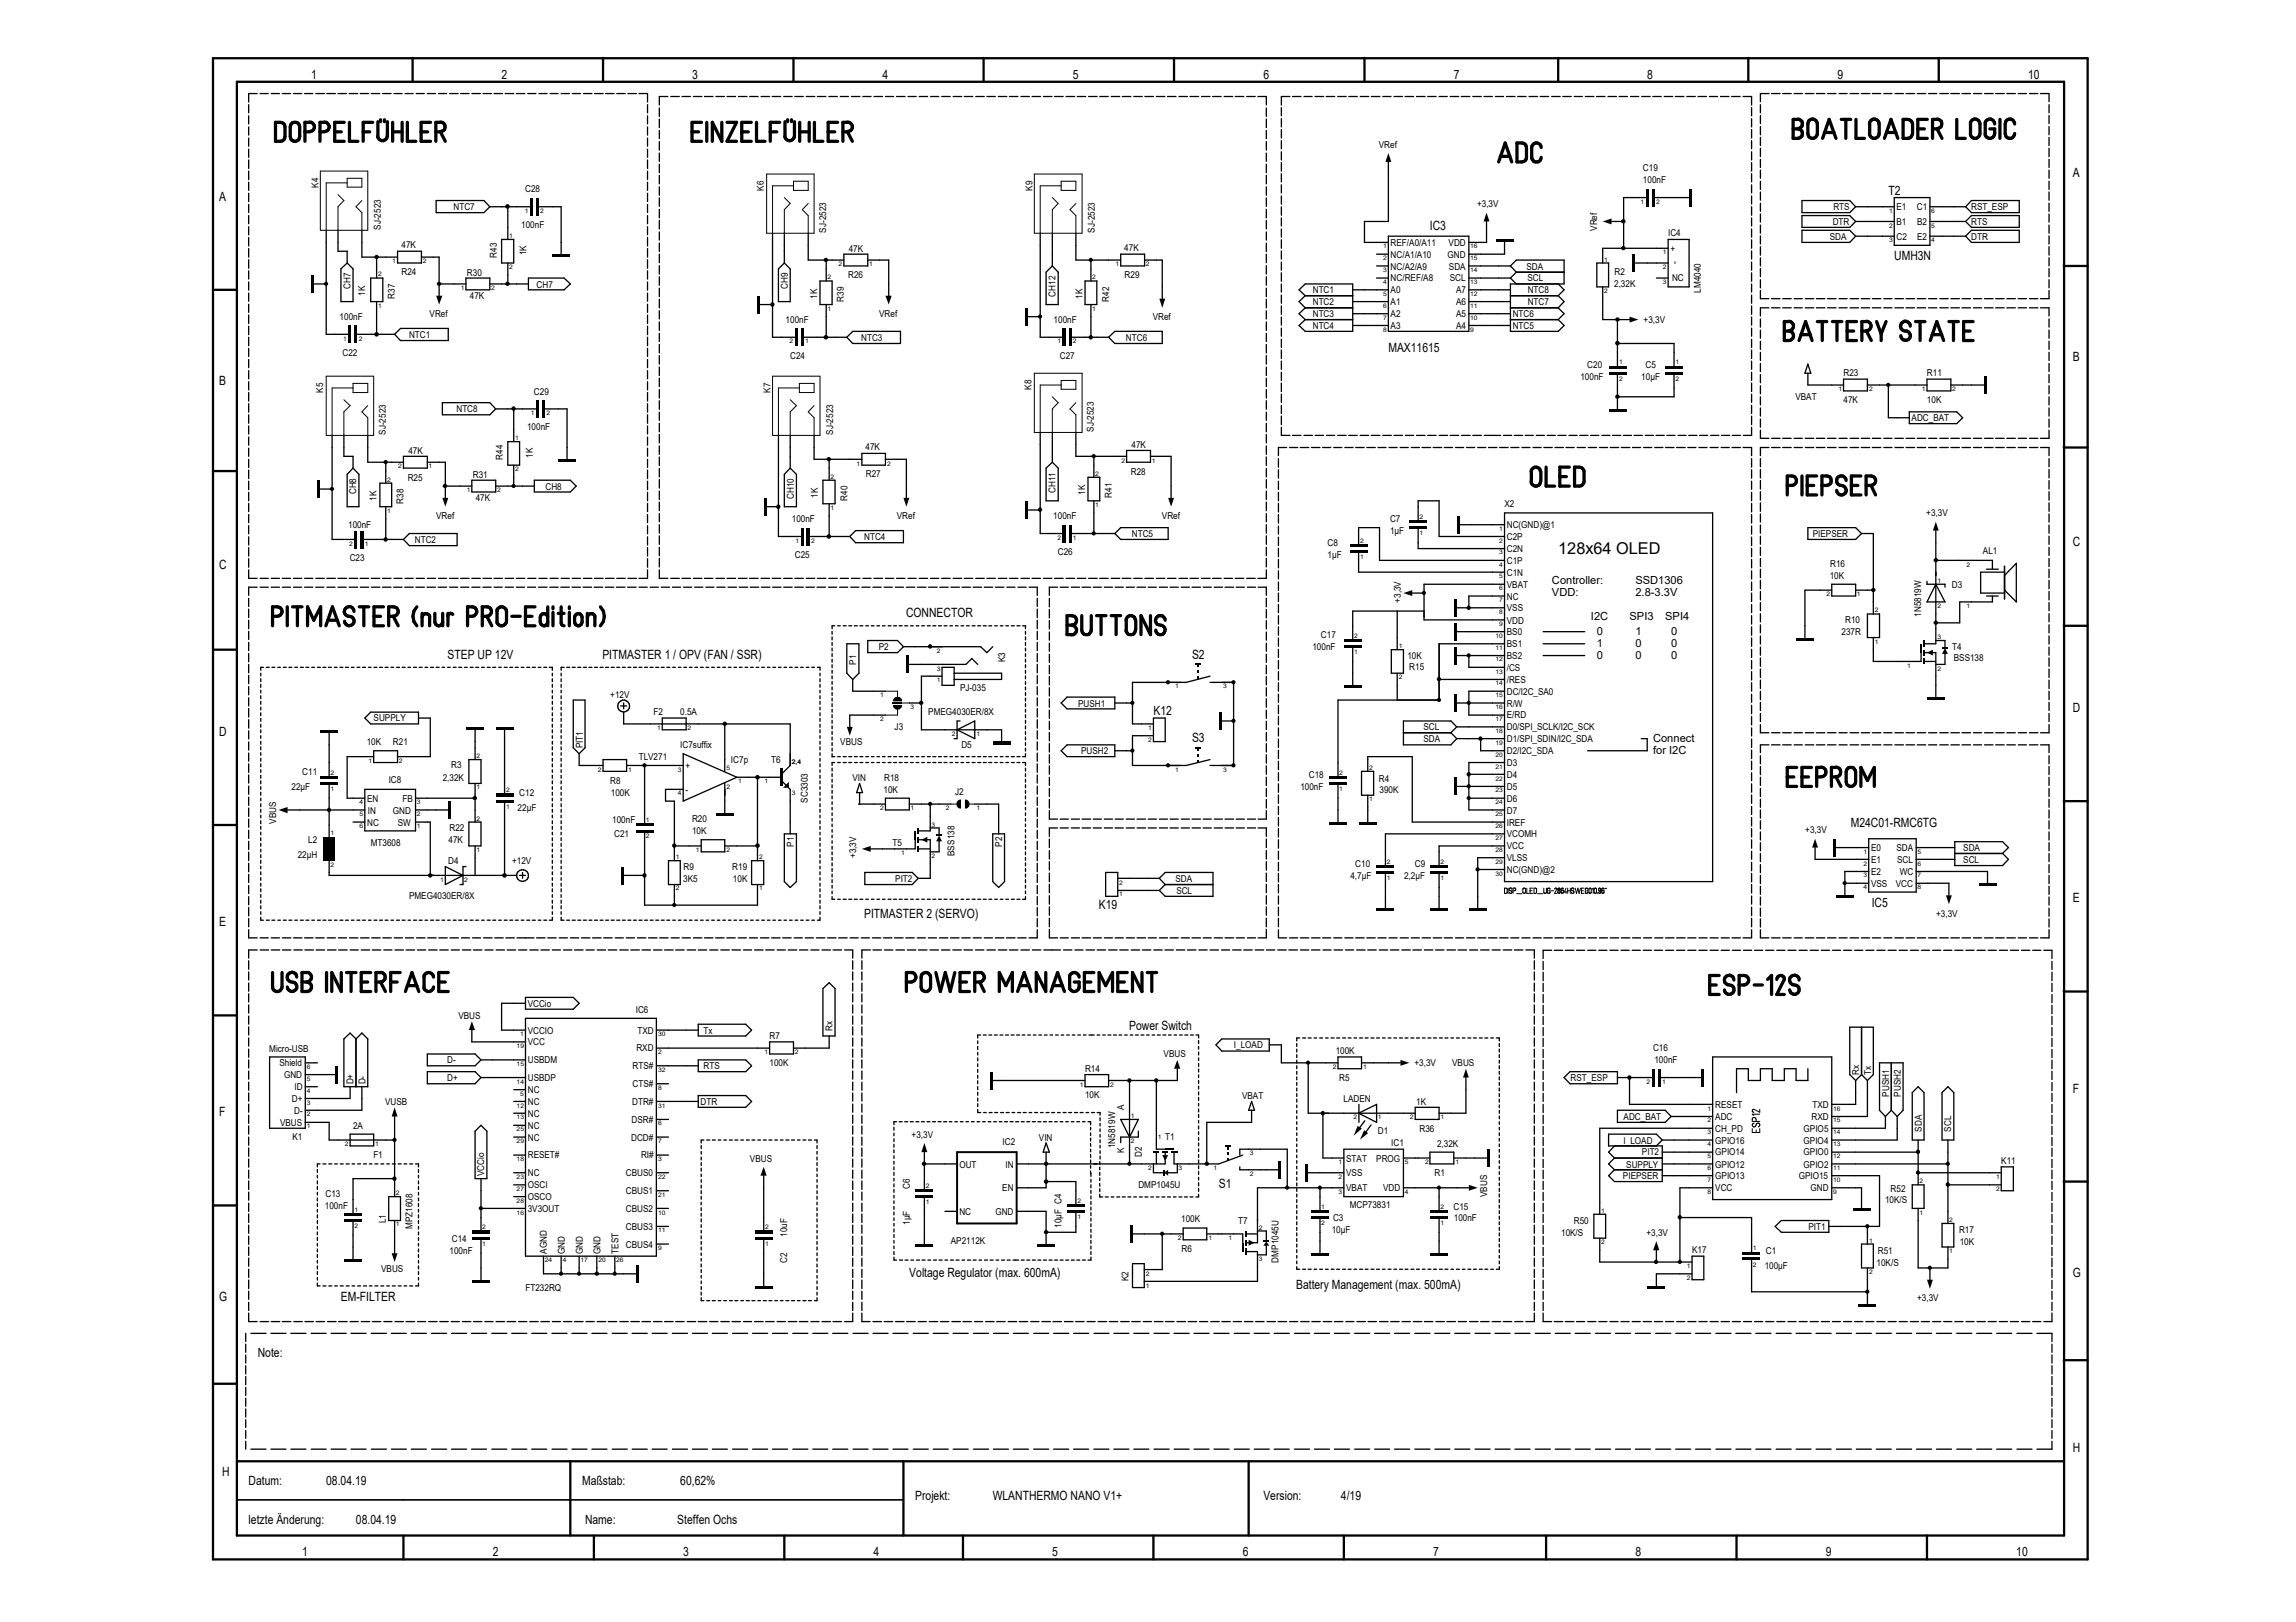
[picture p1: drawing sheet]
<svg xmlns="http://www.w3.org/2000/svg" width="297mm" height="210mm" viewBox="0 0 297 210" stroke-linecap="round" stroke-linejoin="round" font-family="sans-serif">
<defs><g id="words">
<text font-size="2.1" x="201.6" y="71.8">128x64 OLED</text>
<g font-size="1.7">
<text x="40.3" y="10.2">1</text>
<text x="64.9" y="10.2">2</text>
<text x="89.5" y="10.2">3</text>
<text x="114.2" y="10.2">4</text>
<text x="138.8" y="10.2">5</text>
<text x="163.4" y="10.2">6</text>
<text x="188.1" y="10.2">7</text>
<text x="213.1" y="10.2">8</text>
<text x="237.7" y="10.2">9</text>
<text x="262.4" y="10.2">10</text>
<text x="268.2" y="22.9">A</text>
<text x="28.4" y="26">A</text>
<text x="185" y="29.8">IC3</text>
<text x="244.3" y="25.2">T2</text>
<text x="245.1" y="33.7">UMH3N</text>
<text x="179.6" y="45.6">MAX11615</text>
<text x="268.2" y="46.7">B</text>
<text x="28.4" y="49.8">B</text>
<text x="268.2" y="70.6">C</text>
<text x="28.4" y="73.7">C</text>
<text x="117.2" y="79.9">CONNECTOR</text>
<text x="57.9" y="85.3">STEP UP 12V</text>
<text x="77.9" y="85.3">PITMASTER 1 / OPV (FAN / SSR)</text>
<text x="154.2" y="85.2">S2</text>
<text x="28.4" y="95.2">D</text>
<text x="149.2" y="92.5">K12</text>
<text x="154.2" y="96">S3</text>
<text x="268.2" y="92.2">D</text>
<text x="239.4" y="107">M24C01-RMC6TG</text>
<text x="28.4" y="119.8">E</text>
<text x="111.8" y="118.7">PITMASTER 2 (SERVO)</text>
<text x="142.2" y="117.6">K19</text>
<text x="242.1" y="117.4">IC5</text>
<text x="268.2" y="116.8">E</text>
<text x="146.1" y="133.3">Power Switch</text>
<text x="268.2" y="141.4">F</text>
<text x="28.4" y="144.5">F</text>
<text x="157.7" y="153.7">S1</text>
<text x="117.6" y="165.2">Voltage Regulator (max. 600mA)</text>
<text x="167.7" y="166.8">Battery Management (max. 500mA)</text>
<text x="268.2" y="165.2">G</text>
<text x="28.4" y="168.3">G</text>
<text x="44.1" y="168.3">EM-FILTER</text>
<text x="33.4" y="175.6">Note:</text>
<text x="28.7" y="191">H</text>
<text x="268.2" y="188">H</text>
<text x="32.2" y="197.2">letzte Änderung:</text>
<text x="32.2" y="192.2">Datum:</text>
<text x="42.2" y="192.2">08.04.19</text>
<text x="46.1" y="197.2">08.04.19</text>
<text x="75.3" y="192.2">Maßstab:</text>
<text x="75.7" y="197.2">Name:</text>
<text x="87.6" y="197.2">Steffen Ochs</text>
<text x="88" y="192.2">60,62%</text>
<text x="118.4" y="194.1">Projekt:</text>
<text x="128.4" y="194.1">WLANTHERMO NANO V1+</text>
<text x="163.4" y="194.1">Version:</text>
<text x="173.5" y="194.1">4/19</text>
<text x="39.1" y="201.4">1</text>
<text x="63.8" y="201.4">2</text>
<text x="88.4" y="201.4">3</text>
<text x="113" y="201.4">4</text>
<text x="136.1" y="201.4">5</text>
<text x="160.8" y="201.4">6</text>
<text x="185.4" y="201.4">7</text>
<text x="211.6" y="201.4">8</text>
<text x="236.2" y="201.4">9</text>
<text x="260.9" y="201.4">10</text>
</g>
<g font-size="1.4">
<text x="200.8" y="77.1">VDD:</text>
<text x="200.8" y="75.6">Controller:</text>
<text x="211.6" y="77.1">2.8-3.3V</text>
<text x="211.6" y="75.6">SSD1306</text>
<text x="205.8" y="80.2">I2C</text>
<text x="206.6" y="83.7">1</text>
<text x="206.6" y="82.1">0</text>
<text x="210.8" y="80.2">SPI3</text>
<text x="211.6" y="82.1">1</text>
<text x="211.6" y="83.7">0</text>
<text x="215.4" y="80.2">SPI4</text>
<text x="216.2" y="82.1">0</text>
<text x="216.2" y="83.7">0</text>
<text x="206.6" y="85.2">0</text>
<text x="211.6" y="85.2">0</text>
<text x="216.2" y="85.2">0</text>
<text x="213.9" y="96">Connect</text>
<text x="213.9" y="97.5">for I2C</text>
</g>
<g font-size="1.2">
<text x="178.4" y="19.1">VRef</text>
<text x="212.6" y="23.7">100nF</text>
<text x="212.6" y="22.1">C19</text>
<text x="41.2" y="24.3" transform="rotate(-90 41.2 24.3)">K4</text>
<text x="49.3" y="29.7" transform="rotate(-90 49.3 29.7)">SJ-2523</text>
<text x="58.7" y="27.2">NTC7</text>
<text x="67.4" y="29.5">100nF</text>
<text x="67.9" y="24.9">C28</text>
<text x="98.8" y="24.7" transform="rotate(-90 98.8 24.7)">K6</text>
<text x="133.6" y="24.7" transform="rotate(-90 133.6 24.7)">K9</text>
<text x="191.1" y="26.8">+3,3V</text>
<text x="206.6" y="29.9" transform="rotate(-90 206.6 29.9)">VRef</text>
<text x="237.1" y="29.1">DTR</text>
<text x="237.2" y="27.2">RTS</text>
<text x="245.4" y="29.1">B1</text>
<text x="245.4" y="27.2">E1</text>
<text x="248" y="27.2">C1</text>
<text x="248" y="29.1">B2</text>
<text x="255" y="29.1">RTS</text>
<text x="255" y="27.2">RST_ESP</text>
<text x="51.9" y="32.1">47K</text>
<text x="51.9" y="35.6">R24</text>
<text x="60.4" y="35.7">R30</text>
<text x="64.3" y="33.4" transform="rotate(-90 64.3 33.4)">R43</text>
<text x="68.1" y="33.1" transform="rotate(-90 68.1 33.1)">1K</text>
<text x="106.9" y="30.1" transform="rotate(-90 106.9 30.1)">SJ-2523</text>
<text x="109.8" y="32.6">47K</text>
<text x="141.6" y="30.1" transform="rotate(-90 141.6 30.1)">SJ-2523</text>
<text x="145.5" y="32.5">47K</text>
<text x="145.5" y="36">R29</text>
<text x="179.9" y="34.9">NC/A2/A9</text>
<text x="179.9" y="33.4">NC/A1/A10</text>
<text x="179.9" y="31.8">REF/A0/A11</text>
<text x="187.3" y="33.4">GND</text>
<text x="187.4" y="31.8">VDD</text>
<text x="187.4" y="34.9">SDA</text>
<text x="197.5" y="34.9">SDA</text>
<text x="208.9" y="35.6">R2</text>
<text x="215.8" y="30.6">IC4</text>
<text x="216.1" y="32.6">+</text>
<text x="217" y="34.2" transform="rotate(-90 217 34.2)">-</text>
<text x="236.7" y="31">SDA</text>
<text x="245.4" y="31">C2</text>
<text x="248" y="31">E2</text>
<text x="255" y="31">DTR</text>
<text x="43.9" y="41.4">100nF</text>
<text x="45.3" y="37.4" transform="rotate(-90 45.3 37.4)">CH7</text>
<text x="47.2" y="38.3" transform="rotate(-90 47.2 38.3)">1K</text>
<text x="51.1" y="38.7" transform="rotate(-90 51.1 38.7)">R37</text>
<text x="55.6" y="41">VRef</text>
<text x="60.8" y="38.7">47K</text>
<text x="69.4" y="37.2">CH7</text>
<text x="101.6" y="41.8">100nF</text>
<text x="101.9" y="37.4" transform="rotate(-90 101.9 37.4)">CH9</text>
<text x="105.7" y="38.7" transform="rotate(-90 105.7 38.7)">1K</text>
<text x="109.2" y="39" transform="rotate(-90 109.2 39)">R39</text>
<text x="109.7" y="36">R26</text>
<text x="113.7" y="41">VRef</text>
<text x="136.3" y="41.8">100nF</text>
<text x="136.6" y="38.4" transform="rotate(-90 136.6 38.4)">CH12</text>
<text x="140" y="38.7" transform="rotate(-90 140 38.7)">1K</text>
<text x="143.5" y="39" transform="rotate(-90 143.5 39)">R42</text>
<text x="149.1" y="41.4">VRef</text>
<text x="169.8" y="41">NTC3</text>
<text x="169.8" y="39.5">NTC2</text>
<text x="169.8" y="38">NTC1</text>
<text x="179.9" y="41">A2</text>
<text x="179.9" y="39.5">A1</text>
<text x="179.9" y="38">A0</text>
<text x="179.9" y="36.4">NC/REF/A8</text>
<text x="187.6" y="36.4">SCL</text>
<text x="188.4" y="38">A7</text>
<text x="188.4" y="39.5">A6</text>
<text x="188.4" y="41">A5</text>
<text x="195.7" y="41">NTC6</text>
<text x="197.6" y="36.4">SCL</text>
<text x="197.7" y="38">NTC8</text>
<text x="197.7" y="39.5">NTC7</text>
<text x="208.8" y="37.1">2,32K</text>
<text x="212.6" y="41.8">+3,3V</text>
<text x="216.3" y="36.4">NC</text>
<text x="220" y="37.9" transform="rotate(-90 220 37.9)">LM4040</text>
<text x="44.3" y="46">C22</text>
<text x="52.9" y="43.7">NTC1</text>
<text x="102.2" y="46.4">C24</text>
<text x="111.4" y="44.1">NTC3</text>
<text x="137.1" y="46.4">C27</text>
<text x="145.7" y="44.1">NTC6</text>
<text x="169.8" y="42.6">NTC4</text>
<text x="179.9" y="42.6">A3</text>
<text x="188.4" y="42.6">A4</text>
<text x="195.7" y="42.6">NTC5</text>
<text x="205.4" y="47.6">C20</text>
<text x="212.9" y="47.6">C5</text>
<text x="41.8" y="50.8" transform="rotate(-90 41.8 50.8)">K5</text>
<text x="59.1" y="53.3">NTC8</text>
<text x="69.1" y="51.1">C29</text>
<text x="99.7" y="50.8" transform="rotate(-90 99.7 50.8)">K7</text>
<text x="133.4" y="50.5" transform="rotate(-90 133.4 50.5)">K8</text>
<text x="204.5" y="49.1">100nF</text>
<text x="212.3" y="49.1">10µF</text>
<text x="232.3" y="51.8">VBAT</text>
<text x="238.5" y="52.1">47K</text>
<text x="238.5" y="48.7">R23</text>
<text x="249.3" y="52.1">10K</text>
<text x="249.3" y="48.7">R11</text>
<text x="49.9" y="56.3" transform="rotate(-90 49.9 56.3)">SJ-2523</text>
<text x="52.8" y="58.7">47K</text>
<text x="65.1" y="59.5" transform="rotate(-90 65.1 59.5)">R44</text>
<text x="68.2" y="55.7">100nF</text>
<text x="68.9" y="59.2" transform="rotate(-90 68.9 59.2)">1K</text>
<text x="107.8" y="56.3" transform="rotate(-90 107.8 56.3)">SJ-2523</text>
<text x="112" y="58.3">47K</text>
<text x="141.5" y="55.9" transform="rotate(-90 141.5 55.9)">SJ-2523</text>
<text x="146.4" y="58">47K</text>
<text x="247.3" y="54.5">ADC_BAT</text>
<text x="46.1" y="64" transform="rotate(-90 46.1 64)">CH8</text>
<text x="48.7" y="64.8" transform="rotate(-90 48.7 64.8)">1K</text>
<text x="52.2" y="65.2" transform="rotate(-90 52.2 65.2)">R38</text>
<text x="52.7" y="62.2">R25</text>
<text x="61.2" y="61.8">R31</text>
<text x="61.5" y="64.9">47K</text>
<text x="70.6" y="63.4">CH8</text>
<text x="102.7" y="64.6" transform="rotate(-90 102.7 64.6)">CH10</text>
<text x="105.8" y="64.4" transform="rotate(-90 105.8 64.4)">1K</text>
<text x="109.6" y="64.8" transform="rotate(-90 109.6 64.8)">R40</text>
<text x="112" y="61.8">R27</text>
<text x="136.6" y="63.8" transform="rotate(-90 136.6 63.8)">CH11</text>
<text x="140.4" y="64.1" transform="rotate(-90 140.4 64.1)">1K</text>
<text x="143.8" y="64.4" transform="rotate(-90 143.8 64.4)">R41</text>
<text x="146.3" y="61.4">R28</text>
<text x="194.6" y="65.6">X2</text>
<text x="45" y="68.3">100nF</text>
<text x="53.7" y="70.3">NTC2</text>
<text x="56.4" y="67.2">VRef</text>
<text x="102.4" y="67.6">100nF</text>
<text x="111.8" y="69.9">NTC4</text>
<text x="116" y="67.2">VRef</text>
<text x="136.3" y="67.2">100nF</text>
<text x="136.9" y="71.8">C26</text>
<text x="146.4" y="69.5">NTC5</text>
<text x="150.3" y="67.2">VRef</text>
<text x="171.7" y="70.7">C8</text>
<text x="179.8" y="69.1">1µF</text>
<text x="179.8" y="67.6">C7</text>
<text x="194.9" y="68.4">NC(GND)@1</text>
<text x="194.9" y="69.9">C2P</text>
<text x="194.9" y="71.4">C2N</text>
<text x="234.5" y="69.5">PIEPSER</text>
<text x="249.2" y="66.8">+3,3V</text>
<text x="256.5" y="71.7">AL1</text>
<text x="45.3" y="72.6">C23</text>
<text x="102.8" y="72.2">C25</text>
<text x="171.7" y="72.2">1µF</text>
<text x="194.9" y="76">VBAT</text>
<text x="194.9" y="77.6">NC</text>
<text x="194.9" y="73">C1P</text>
<text x="194.9" y="74.5">C1N</text>
<text x="236.7" y="74.9">10K</text>
<text x="236.8" y="73.4">R16</text>
<text x="252.5" y="76.1">D3</text>
<text x="170.9" y="82.6">C17</text>
<text x="181.2" y="78" transform="rotate(-90 181.2 78)">+3,3V</text>
<text x="194.9" y="79.1">VSS</text>
<text x="194.9" y="80.7">VDD</text>
<text x="194.9" y="83.7">BS1</text>
<text x="194.9" y="82.2">BS0</text>
<text x="238.2" y="82.2">237R</text>
<text x="238.7" y="80.6">R10</text>
<text x="248.5" y="79.8" transform="rotate(-90 248.5 79.8)">1N5819W</text>
<text x="110.8" y="86.1" transform="rotate(-90 110.8 86.1)">P1</text>
<text x="113.7" y="84.1">P2</text>
<text x="124.2" y="89.5">PJ-035</text>
<text x="130" y="85.7" transform="rotate(-90 130 85.7)">K3</text>
<text x="169.8" y="84.2">100nF</text>
<text x="182.1" y="85.2">10K</text>
<text x="182.3" y="86.7">R15</text>
<text x="194.9" y="89.9">DC/I2C_SA0</text>
<text x="194.9" y="85.3">BS2</text>
<text x="194.9" y="88.3">/RES</text>
<text x="194.9" y="86.8">/CS</text>
<text x="252.6" y="84.1">T4</text>
<text x="252.8" y="85.6">BSS138</text>
<text x="48.3" y="93.3">SUPPLY</text>
<text x="78.9" y="90.3">+12V</text>
<text x="84.5" y="92.5">F2</text>
<text x="88" y="92.5">0.5A</text>
<text x="115.7" y="94.4">J3</text>
<text x="120.1" y="92.6">PMEG4030ER/8X</text>
<text x="139.5" y="91.4">PUSH1</text>
<text x="184.1" y="94.5">SCL</text>
<text x="194.9" y="91.4">R/W</text>
<text x="194.9" y="93">E/RD</text>
<text x="194.9" y="94.5">D0/SPI_SCLK/I2C_SCK</text>
<text x="39.1" y="100.3">C11</text>
<text x="47.5" y="96.4">10K</text>
<text x="50.3" y="101.4">IC8</text>
<text x="50.8" y="96.4">R21</text>
<text x="57.3" y="101">2,32K</text>
<text x="58.4" y="99.4">R3</text>
<text x="75.4" y="96.9" transform="rotate(-90 75.4 96.9)">PIT1</text>
<text x="78.9" y="101.4">R8</text>
<text x="82.6" y="98.3">TLV271</text>
<text x="88" y="96.8">IC7suffix</text>
<text x="88.7" y="99.5">+</text>
<text x="94.6" y="98.7">IC7p</text>
<text x="99.8" y="98.7">T6</text>
<text x="108.7" y="96.4">VBUS</text>
<text x="110.3" y="101.1">VIN</text>
<text x="114.4" y="101">R18</text>
<text x="124.4" y="96.8">D5</text>
<text x="139.9" y="97.6">PUSH2</text>
<text x="169.3" y="100.7">C18</text>
<text x="178.4" y="101.1">R4</text>
<text x="184.1" y="96.1">SDA</text>
<text x="194.9" y="100.7">D4</text>
<text x="194.9" y="99.1">D3</text>
<text x="194.9" y="97.6">D2/I2C_SDA</text>
<text x="194.9" y="96.1">D1/SPI_SDIN/I2C_SDA</text>
<text x="35.7" y="106.6" transform="rotate(-90 35.7 106.6)">VBUS</text>
<text x="37.7" y="102.2">22µF</text>
<text x="47.5" y="106.9">NC</text>
<text x="47.5" y="103.8">EN</text>
<text x="47.6" y="105.4">IN</text>
<text x="50.8" y="105.4">GND</text>
<text x="51.5" y="106.9">SW</text>
<text x="52.1" y="103.8">FB</text>
<text x="58.2" y="107.6">R22</text>
<text x="67" y="104.9">22µF</text>
<text x="67.2" y="103">C12</text>
<text x="79" y="103">100K</text>
<text x="79.2" y="106.5">100nF</text>
<text x="88.7" y="102.6">-</text>
<text x="89.5" y="107.9">10K</text>
<text x="89.5" y="106.4">R20</text>
<text x="104.5" y="103.9" transform="rotate(-90 104.5 103.9)">SC3303</text>
<text x="114.3" y="102.6">10K</text>
<text x="123.6" y="102.9">J2</text>
<text x="168.2" y="102.2">100nF</text>
<text x="178.5" y="102.7">390K</text>
<text x="194.9" y="106.8">IREF</text>
<text x="194.9" y="105.3">D7</text>
<text x="194.9" y="103.8">D6</text>
<text x="194.9" y="102.2">D5</text>
<text x="233.5" y="107.8">+3,3V</text>
<text x="38.5" y="111">22µH</text>
<text x="39.9" y="109.1">L2</text>
<text x="48" y="109.5">MT3608</text>
<text x="58" y="111.8">D4</text>
<text x="58" y="109.1">47K</text>
<text x="66.2" y="111.8">+12V</text>
<text x="79.5" y="108.4">C21</text>
<text x="88.4" y="112.5">R9</text>
<text x="94.7" y="112.6">R19</text>
<text x="102.7" y="109.6" transform="rotate(-90 102.7 109.6)">P1</text>
<text x="110.8" y="111.1" transform="rotate(-90 110.8 111.1)">+3,3V</text>
<text x="115.5" y="109.5">T5</text>
<text x="123.5" y="110.8" transform="rotate(-90 123.5 110.8)">BSS138</text>
<text x="129.7" y="109.6" transform="rotate(-90 129.7 109.6)">P2</text>
<text x="174.7" y="113.7">4,7µF</text>
<text x="175.3" y="112.2">C10</text>
<text x="181.6" y="113.7">2,2µF</text>
<text x="183" y="112.2">C9</text>
<text x="194.9" y="111.5">VLSS</text>
<text x="194.9" y="108.4">VCOMH</text>
<text x="194.9" y="109.9">VCC</text>
<text x="194.9" y="113">NC(GND)@2</text>
<text x="242.1" y="113.2">E2</text>
<text x="242.1" y="111.7">E1</text>
<text x="242.1" y="110.2">E0</text>
<text x="245.4" y="110.2">SDA</text>
<text x="245.4" y="111.7">SCL</text>
<text x="245.8" y="113.2">WC</text>
<text x="254" y="111.7">SCL</text>
<text x="254" y="110.2">SDA</text>
<text x="52.9" y="116.4">PMEG4030ER/8X</text>
<text x="88.4" y="114.1">3K5</text>
<text x="94.8" y="114.1">10K</text>
<text x="115.8" y="114.1">PIT2</text>
<text x="152.1" y="114.1">SDA</text>
<text x="152.2" y="115.7">SCL</text>
<text x="242.1" y="114.8">VSS</text>
<text x="245.3" y="114.8">VCC</text>
<text x="250.5" y="118.6">+3,3V</text>
<text x="59.3" y="131.8">VBUS</text>
<text x="68.3" y="130.3">VCCio</text>
<text x="82.3" y="131.1">IC6</text>
<text x="34.8" y="136.1">Micro-USB</text>
<text x="57.9" y="137.6">D-</text>
<text x="68.3" y="137.6">USBDM</text>
<text x="68.3" y="135.3">VCC</text>
<text x="68.3" y="133.8">VCCIO</text>
<text x="82.3" y="136.1">RXD</text>
<text x="82.5" y="133.8">TXD</text>
<text x="91" y="133.8">Tx</text>
<text x="99.6" y="137.9">100K</text>
<text x="99.6" y="134.5">R7</text>
<text x="107.7" y="133.4" transform="rotate(-90 107.7 133.4)">Rx</text>
<text x="150.5" y="136.8">VBUS</text>
<text x="159.6" y="135.7">I_LOAD</text>
<text x="172.8" y="136.4">100K</text>
<text x="213.9" y="136.1">C16</text>
<text x="214" y="137.6">100nF</text>
<text x="36.1" y="138">Shield</text>
<text x="36.7" y="139.5">GND</text>
<text x="37.8" y="142.6">D+</text>
<text x="38.1" y="141.1">ID</text>
<text x="45.7" y="140.3" transform="rotate(-90 45.7 140.3)">D+</text>
<text x="47.3" y="140.3" transform="rotate(-90 47.3 140.3)">D-</text>
<text x="49.8" y="143">VUSB</text>
<text x="57.9" y="139.9">D+</text>
<text x="68.3" y="139.9">USBDP</text>
<text x="68.3" y="143">NC</text>
<text x="68.3" y="141.4">NC</text>
<text x="81.8" y="143">DTR#</text>
<text x="81.8" y="140.7">CTS#</text>
<text x="81.8" y="138.4">RTS#</text>
<text x="90.6" y="143">DTR</text>
<text x="91" y="138.4">RTS</text>
<text x="140.4" y="142.2">10K</text>
<text x="140.4" y="138.7">R14</text>
<text x="145.5" y="143.6" transform="rotate(-90 145.5 143.6)">A</text>
<text x="160.7" y="142.2">VBAT</text>
<text x="173.3" y="139.9">R5</text>
<text x="173.8" y="142.6">LADEN</text>
<text x="183" y="138">+3,3V</text>
<text x="183.2" y="143">1K</text>
<text x="187.9" y="138">VBUS</text>
<text x="203.2" y="139.9">RST_ESP</text>
<text x="221.9" y="143.4">RESET</text>
<text x="234.5" y="143.4">TXD</text>
<text x="240.5" y="139.1" transform="rotate(-90 240.5 139.1)">Rx</text>
<text x="242.1" y="139.1" transform="rotate(-90 242.1 139.1)">Tx</text>
<text x="244.4" y="141.9" transform="rotate(-90 244.4 141.9)">PUSH1</text>
<text x="245.9" y="141.9" transform="rotate(-90 245.9 141.9)">PUSH2</text>
<text x="36.2" y="145.7">VBUS</text>
<text x="37.8" y="147.5">K1</text>
<text x="38.1" y="144.1">D-</text>
<text x="45.7" y="146">2A</text>
<text x="48.3" y="149.9">F1</text>
<text x="68.3" y="149.9">RESET#</text>
<text x="68.3" y="147.6">NC</text>
<text x="68.3" y="146.1">NC</text>
<text x="68.3" y="144.5">NC</text>
<text x="81.7" y="147.6">DCD#</text>
<text x="81.7" y="145.3">DSR#</text>
<text x="82.9" y="149.9">RI#</text>
<text x="117.9" y="147.2">+3,3V</text>
<text x="129.7" y="148.2">IC2</text>
<text x="134.4" y="147.6">VIN</text>
<text x="144.3" y="148.6" transform="rotate(-90 144.3 148.6)">1N5819W</text>
<text x="145.5" y="149.2" transform="rotate(-90 145.5 149.2)">K</text>
<text x="147.7" y="149.7" transform="rotate(-90 147.7 149.7)">D2</text>
<text x="150.7" y="147.5">T1</text>
<text x="178.3" y="146.8">D1</text>
<text x="180" y="148.3">IC1</text>
<text x="183.6" y="146.4">R36</text>
<text x="185.9" y="148.4">2,32K</text>
<text x="210.1" y="144.9">ADC_BAT</text>
<text x="210.1" y="148">I_LOAD</text>
<text x="212.4" y="149.5">PIT2</text>
<text x="221.9" y="148">GPIO16</text>
<text x="221.9" y="149.5">GPIO14</text>
<text x="221.9" y="146.5">CH_PD</text>
<text x="221.9" y="144.9">ADC</text>
<text x="233.3" y="148">GPIO4</text>
<text x="233.3" y="146.5">GPIO5</text>
<text x="233.3" y="149.5">GPIO0</text>
<text x="234.4" y="144.9">RXD</text>
<text x="248.6" y="146.5" transform="rotate(-90 248.6 146.5)">SDA</text>
<text x="252.4" y="146.5" transform="rotate(-90 252.4 146.5)">SCL</text>
<text x="42.1" y="154.9">C13</text>
<text x="62.7" y="152.2" transform="rotate(-90 62.7 152.2)">VCCio</text>
<text x="68.3" y="152.2">NC</text>
<text x="68.3" y="153.8">OSCI</text>
<text x="68.3" y="155.3">OSCO</text>
<text x="81" y="154.5">CBUS1</text>
<text x="81" y="152.2">CBUS0</text>
<text x="97" y="150.3">VBUS</text>
<text x="117.7" y="153.9" transform="rotate(-90 117.7 153.9)">C6</text>
<text x="124.1" y="151.1">OUT</text>
<text x="129.7" y="154.1">EN</text>
<text x="130.1" y="151.1">IN</text>
<text x="147.3" y="153.7">DMP1045U</text>
<text x="174.2" y="154.1">VBAT</text>
<text x="174.2" y="152.2">VSS</text>
<text x="174.2" y="150.3">STAT</text>
<text x="178.1" y="150.3">PROG</text>
<text x="178.9" y="154.1">VDD</text>
<text x="185.6" y="152.2">R1</text>
<text x="192.4" y="154.9" transform="rotate(-90 192.4 154.9)">VBUS</text>
<text x="210" y="152.6">PIEPSER</text>
<text x="210.4" y="151.1">SUPPLY</text>
<text x="221.9" y="154.1">VCC</text>
<text x="221.9" y="152.6">GPIO13</text>
<text x="221.9" y="151.1">GPIO12</text>
<text x="232.7" y="152.6">GPIO15</text>
<text x="233.3" y="151.1">GPIO2</text>
<text x="234.2" y="154.1">GND</text>
<text x="243.9" y="155.7">10K/S</text>
<text x="244.6" y="154.2">R52</text>
<text x="258.9" y="150.6">K11</text>
<text x="42" y="156.5">100nF</text>
<text x="49.9" y="158.3" transform="rotate(-90 49.9 158.3)">L1</text>
<text x="53.4" y="159.1" transform="rotate(-90 53.4 159.1)">MPZ1608</text>
<text x="58.5" y="160.8">C14</text>
<text x="68.3" y="156.8">3V3OUT</text>
<text x="81" y="159.2">CBUS3</text>
<text x="81" y="156.8">CBUS2</text>
<text x="81" y="161.5">CBUS4</text>
<text x="101.9" y="160.1" transform="rotate(-90 101.9 160.1)">10uF</text>
<text x="117.7" y="158.5" transform="rotate(-90 117.7 158.5)">1µF</text>
<text x="123" y="161">AP2112K</text>
<text x="124.1" y="157.2">NC</text>
<text x="128.8" y="157.2">GND</text>
<text x="137.3" y="158.9" transform="rotate(-90 137.3 158.9)">10µF C4</text>
<text x="152.8" y="158.2">100K</text>
<text x="160.2" y="158.5">T7</text>
<text x="172.3" y="159.6">10µF</text>
<text x="172.5" y="158">C3</text>
<text x="174.6" y="156.4">MCP73831</text>
<text x="188" y="156.5">C15</text>
<text x="188.1" y="157.9">100nF</text>
<text x="202" y="159.9">10K/S</text>
<text x="203.6" y="158.4">R50</text>
<text x="213" y="159.9">+3,3V</text>
<text x="234" y="159.2">PIT1</text>
<text x="253.4" y="159.6">R17</text>
<text x="253.5" y="161.2">10K</text>
<text x="49.3" y="164.5">VBUS</text>
<text x="58.2" y="162.3">100nF</text>
<text x="68" y="167.1">FT232RQ</text>
<text x="70.7" y="162.3" transform="rotate(-90 70.7 162.3)">AGND</text>
<text x="73.1" y="162.3" transform="rotate(-90 73.1 162.3)">GND</text>
<text x="75.4" y="162.3" transform="rotate(-90 75.4 162.3)">GND</text>
<text x="77.7" y="162.3" transform="rotate(-90 77.7 162.3)">GND</text>
<text x="80" y="162.3" transform="rotate(-90 80 162.3)">TEST</text>
<text x="101.9" y="163.5" transform="rotate(-90 101.9 163.5)">C2</text>
<text x="146" y="165.8" transform="rotate(-90 146 165.8)">K2</text>
<text x="152.9" y="162.1">R6</text>
<text x="165.4" y="163.4" transform="rotate(-90 165.4 163.4)">DMP1045U</text>
<text x="218.9" y="162.2">K17</text>
<text x="228.3" y="164.2">100µF</text>
<text x="228.5" y="162.3">C1</text>
<text x="242.8" y="163.8">10K/S</text>
<text x="242.9" y="162.2">R51</text>
<text x="248" y="168.4">+3,3V</text>
</g>
<g font-size=".8">
<text x="67.9" y="27.5">1</text>
<text x="69.9" y="27.5">2</text>
<text x="212.3" y="26.4">1</text>
<text x="214.2" y="26.4">2</text>
<text x="244.4" y="29.5">2</text>
<text x="244.4" y="27.5">1</text>
<text x="249.8" y="27.5">6</text>
<text x="249.8" y="29.5">5</text>
<text x="48.9" y="35.8">2</text>
<text x="50.8" y="34.1">1</text>
<text x="54.7" y="34.1">2</text>
<text x="65.9" y="34.8">2</text>
<text x="65.9" y="30.8">1</text>
<text x="108.5" y="34.5">2</text>
<text x="112.4" y="34.5">1</text>
<text x="144.3" y="34.5">1</text>
<text x="148.2" y="34.5">2</text>
<text x="178.9" y="35.2">3</text>
<text x="178.9" y="33.7">2</text>
<text x="178.9" y="32.1">1</text>
<text x="190.2" y="32.1">16</text>
<text x="190.2" y="33.7">15</text>
<text x="190.2" y="35.2">14</text>
<text x="207.5" y="33.9">1</text>
<text x="215.1" y="34.8">2</text>
<text x="215.1" y="32.9">1</text>
<text x="244.4" y="31.4">3</text>
<text x="249.8" y="31.4">4</text>
<text x="48.9" y="39.8">1</text>
<text x="59.6" y="37.5">1</text>
<text x="63.5" y="37.5">2</text>
<text x="107.1" y="36.2">2</text>
<text x="107.1" y="40.2">1</text>
<text x="141.3" y="36.2">2</text>
<text x="141.3" y="40.2">1</text>
<text x="178.9" y="41.4">7</text>
<text x="178.9" y="39.8">6</text>
<text x="178.9" y="38.3">5</text>
<text x="178.9" y="36.7">4</text>
<text x="190.2" y="36.7">13</text>
<text x="190.2" y="38.3">12</text>
<text x="190.2" y="39.8">11</text>
<text x="190.2" y="41.4">10</text>
<text x="207.5" y="37.9">2</text>
<text x="215.1" y="36.7">3</text>
<text x="44.4" y="44.1">1</text>
<text x="46.4" y="44.1">2</text>
<text x="102.1" y="44.4">2</text>
<text x="104.2" y="44.4">1</text>
<text x="136.8" y="44.4">1</text>
<text x="138.8" y="44.4">2</text>
<text x="178.9" y="42.9">8</text>
<text x="190.2" y="42.9">9</text>
<text x="209.5" y="47.1">1</text>
<text x="216.7" y="47.1">1</text>
<text x="68.7" y="53.7">1</text>
<text x="70.7" y="53.7">2</text>
<text x="209.5" y="49.3">2</text>
<text x="216.7" y="49.3">2</text>
<text x="237.9" y="50.6">1</text>
<text x="241.8" y="50.6">2</text>
<text x="248.6" y="50.6">1</text>
<text x="252.6" y="50.6">2</text>
<text x="66.6" y="56.9">1</text>
<text x="145.1" y="59.9">2</text>
<text x="149" y="59.9">1</text>
<text x="50.1" y="62.3">2</text>
<text x="51.5" y="60.6">2</text>
<text x="55.5" y="60.6">1</text>
<text x="60.4" y="63.7">1</text>
<text x="64.3" y="63.7">2</text>
<text x="66.6" y="61">2</text>
<text x="107.4" y="61.9">2</text>
<text x="107.4" y="66">1</text>
<text x="110.8" y="60.2">1</text>
<text x="114.8" y="60.2">2</text>
<text x="141.7" y="61.6">2</text>
<text x="141.7" y="65.6">1</text>
<text x="45.2" y="70.6">2</text>
<text x="47.2" y="70.6">1</text>
<text x="50.1" y="66.4">1</text>
<text x="102.9" y="70.2">1</text>
<text x="104.9" y="70.2">2</text>
<text x="136.8" y="69.8">2</text>
<text x="138.8" y="69.8">1</text>
<text x="176" y="70.2">2</text>
<text x="183.6" y="67.1">2</text>
<text x="183.6" y="69.3">1</text>
<text x="194" y="68.7">1</text>
<text x="194" y="70.2">2</text>
<text x="194" y="71.8">3</text>
<text x="176" y="72.3">1</text>
<text x="194" y="76.4">6</text>
<text x="194" y="77.9">7</text>
<text x="194" y="73.3">4</text>
<text x="194" y="74.8">5</text>
<text x="236.3" y="77.2">2</text>
<text x="240.2" y="77.2">1</text>
<text x="250.7" y="75.4">1</text>
<text x="254.4" y="73.3">2</text>
<text x="175.2" y="82.5">2</text>
<text x="181" y="83.9">1</text>
<text x="193.5" y="82.5">10</text>
<text x="194" y="79.5">8</text>
<text x="194" y="81">9</text>
<text x="242.6" y="79.2">2</text>
<text x="242.6" y="83.3">1</text>
<text x="250.7" y="82.7">3</text>
<text x="250.7" y="78.7">2</text>
<text x="254.4" y="78.7">1</text>
<text x="121.2" y="84.5">2</text>
<text x="121.2" y="86.8">3</text>
<text x="121.2" y="88.3">1</text>
<text x="152" y="89.1">1</text>
<text x="158.2" y="89.1">3</text>
<text x="175.2" y="84.7">1</text>
<text x="181" y="87.9">2</text>
<text x="193.5" y="85.6">12</text>
<text x="193.5" y="84.1">11</text>
<text x="193.5" y="88.7">14</text>
<text x="193.5" y="87.2">13</text>
<text x="246.7" y="86.4">1</text>
<text x="250.7" y="86.8">2</text>
<text x="85" y="94.5">1</text>
<text x="88.9" y="94.5">2</text>
<text x="113.9" y="93.3">2</text>
<text x="113.9" y="90.3">1</text>
<text x="117.8" y="91.8">3</text>
<text x="123.1" y="95.2">2</text>
<text x="126.3" y="95.2">1</text>
<text x="148.5" y="94.5">1</text>
<text x="193.5" y="91.8">16</text>
<text x="193.5" y="93.3">17</text>
<text x="193.5" y="90.3">15</text>
<text x="193.5" y="94.9">18</text>
<text x="42.8" y="100.2">2</text>
<text x="47.7" y="98.7">1</text>
<text x="51.6" y="98.7">2</text>
<text x="61.6" y="98.1">2</text>
<text x="77.3" y="99.9">2</text>
<text x="81.3" y="99.9">1</text>
<text x="87.7" y="99.9">3</text>
<text x="94" y="99.7">5</text>
<text x="95.5" y="101.4">1</text>
<text x="98.9" y="101.4">1</text>
<text x="102.4" y="98.9">2,4</text>
<text x="148.5" y="96">2</text>
<text x="152" y="99.9">1</text>
<text x="158.2" y="99.9">3</text>
<text x="173.3" y="100.2">2</text>
<text x="177.1" y="99.7">2</text>
<text x="193.5" y="101">22</text>
<text x="193.5" y="99.5">21</text>
<text x="193.5" y="97.9">20</text>
<text x="193.5" y="96.4">19</text>
<text x="42.8" y="102.4">1</text>
<text x="46.5" y="107.1">6</text>
<text x="46.5" y="105.6">5</text>
<text x="46.5" y="104.1">4</text>
<text x="53.9" y="104.1">3</text>
<text x="53.9" y="105.6">2</text>
<text x="53.9" y="107.1">1</text>
<text x="61.6" y="102.2">1</text>
<text x="61.6" y="106.2">2</text>
<text x="65.5" y="102.5">2</text>
<text x="65.5" y="104.6">1</text>
<text x="83.6" y="106.4">1</text>
<text x="87.7" y="102.9">4</text>
<text x="94" y="102.2">2</text>
<text x="102.4" y="102.9">3</text>
<text x="113.9" y="104.9">2</text>
<text x="117.8" y="104.9">1</text>
<text x="120.5" y="107">3</text>
<text x="122.4" y="104.9">2</text>
<text x="126.3" y="104.9">1</text>
<text x="173.3" y="102.4">1</text>
<text x="177.1" y="103.7">1</text>
<text x="193.5" y="107.1">26</text>
<text x="193.5" y="105.6">25</text>
<text x="193.5" y="104.1">24</text>
<text x="193.5" y="102.5">23</text>
<text x="42.8" y="108.1">1</text>
<text x="42.8" y="112.2">2</text>
<text x="61.6" y="110.2">1</text>
<text x="83.6" y="108.5">2</text>
<text x="87.4" y="111.2">1</text>
<text x="90" y="110.2">1</text>
<text x="94" y="110.2">2</text>
<text x="98.2" y="111.2">2</text>
<text x="116.6" y="110.6">1</text>
<text x="120.5" y="111">2</text>
<text x="179.4" y="111.8">2</text>
<text x="179.4" y="113.9">1</text>
<text x="186.3" y="111.8">2</text>
<text x="186.3" y="113.9">1</text>
<text x="193.5" y="111.8">29</text>
<text x="193.5" y="108.7">27</text>
<text x="193.5" y="110.2">28</text>
<text x="193.5" y="113.3">30</text>
<text x="241.1" y="113.5">3</text>
<text x="241.1" y="112">2</text>
<text x="241.1" y="110.5">1</text>
<text x="248.1" y="113.5">7</text>
<text x="248.1" y="112">6</text>
<text x="248.1" y="110.5">5</text>
<text x="56.9" y="114.1">1</text>
<text x="60.1" y="114.1">2</text>
<text x="87.4" y="115.2">2</text>
<text x="98.2" y="115.2">1</text>
<text x="144.8" y="114.5">2</text>
<text x="144.8" y="116">1</text>
<text x="241.1" y="115.1">4</text>
<text x="248.1" y="115.1">8</text>
<text x="66.8" y="137.9">15</text>
<text x="66.8" y="135.6">19</text>
<text x="67.3" y="134.1">1</text>
<text x="85.1" y="136.4">2</text>
<text x="85.1" y="134.1">30</text>
<text x="98.9" y="136.4">1</text>
<text x="102.8" y="136.4">2</text>
<text x="39.7" y="139.9">5</text>
<text x="39.7" y="141.4">4</text>
<text x="39.7" y="143">3</text>
<text x="39.7" y="138.3">6</text>
<text x="66.8" y="140.3">14</text>
<text x="66.8" y="143.3">12</text>
<text x="67.3" y="141.8">5</text>
<text x="85.1" y="141">8</text>
<text x="85.1" y="138.7">32</text>
<text x="85.1" y="143.3">31</text>
<text x="139.7" y="140.6">1</text>
<text x="143.6" y="140.6">2</text>
<text x="172.4" y="138.3">2</text>
<text x="176.4" y="138.3">1</text>
<text x="213" y="140.3">2</text>
<text x="215.1" y="140.3">1</text>
<text x="220.9" y="143.7">1</text>
<text x="237.1" y="143.7">16</text>
<text x="39.7" y="144.5">2</text>
<text x="39.7" y="146">1</text>
<text x="44.6" y="148.3">2</text>
<text x="48.6" y="148.3">1</text>
<text x="66.8" y="148">29</text>
<text x="66.8" y="146.4">25</text>
<text x="66.8" y="144.9">13</text>
<text x="85.1" y="148">7</text>
<text x="85.1" y="145.6">6</text>
<text x="146.3" y="148">2</text>
<text x="146.3" y="144.7">1</text>
<text x="149.8" y="147.4">1</text>
<text x="161.7" y="149.5">3</text>
<text x="175.1" y="144.9">2</text>
<text x="178.3" y="144.9">1</text>
<text x="182.4" y="144.9">2</text>
<text x="186.3" y="144.9">1</text>
<text x="220.9" y="148.3">4</text>
<text x="220.9" y="149.9">5</text>
<text x="220.9" y="146.8">3</text>
<text x="220.9" y="145.2">2</text>
<text x="237.1" y="145.2">15</text>
<text x="237.1" y="148.3">13</text>
<text x="237.1" y="146.8">14</text>
<text x="237.1" y="149.9">12</text>
<text x="51.2" y="154.7">2</text>
<text x="66.8" y="150.2">18</text>
<text x="66.8" y="152.6">23</text>
<text x="66.8" y="154.1">27</text>
<text x="66.8" y="155.7">28</text>
<text x="85.1" y="154.9">21</text>
<text x="85.1" y="152.6">22</text>
<text x="85.1" y="150.2">3</text>
<text x="119.8" y="153.7">2</text>
<text x="119.8" y="155.8">1</text>
<text x="139.4" y="155.6">2</text>
<text x="148.5" y="151.4">2</text>
<text x="152.5" y="151.4">3</text>
<text x="157" y="151.4">1</text>
<text x="161.7" y="152.2">2</text>
<text x="173.2" y="154.5">3</text>
<text x="173.2" y="152.6">2</text>
<text x="173.2" y="150.6">1</text>
<text x="181.7" y="154.5">4</text>
<text x="181.7" y="150.6">5</text>
<text x="184.4" y="150.6">2</text>
<text x="188.3" y="150.6">1</text>
<text x="220.9" y="154.5">8</text>
<text x="220.9" y="153">7</text>
<text x="220.9" y="151.4">6</text>
<text x="237.1" y="153">10</text>
<text x="237.1" y="151.4">11</text>
<text x="237.1" y="154.5">9</text>
<text x="248.3" y="153.1">2</text>
<text x="258.2" y="154.1">2</text>
<text x="258.2" y="152.6">1</text>
<text x="45.8" y="158.9">2</text>
<text x="45.8" y="156.8">1</text>
<text x="51.2" y="158.7">1</text>
<text x="62.4" y="159.1">2</text>
<text x="62.4" y="161.2">1</text>
<text x="66.8" y="157.2">16</text>
<text x="85.1" y="159.5">11</text>
<text x="85.1" y="157.2">10</text>
<text x="85.1" y="161.8">9</text>
<text x="99" y="159.1">2</text>
<text x="99" y="161.2">1</text>
<text x="139.4" y="157.8">1</text>
<text x="152.4" y="160.5">2</text>
<text x="156.3" y="160.5">1</text>
<text x="158.9" y="160.5">1</text>
<text x="162.9" y="159.1">2</text>
<text x="170.9" y="158.5">2</text>
<text x="170.9" y="156.4">1</text>
<text x="186.3" y="156.4">2</text>
<text x="186.3" y="158.5">1</text>
<text x="207.1" y="161">2</text>
<text x="207.1" y="157">1</text>
<text x="226.8" y="161.8">1</text>
<text x="241.8" y="160.8">1</text>
<text x="248.3" y="157.2">1</text>
<text x="252.2" y="158.1">2</text>
<text x="70.5" y="163.3">24</text>
<text x="72.8" y="163.3">4</text>
<text x="75.1" y="163.3">17</text>
<text x="77.4" y="163.3">20</text>
<text x="79.7" y="163.3">26</text>
<text x="148.2" y="165.1">2</text>
<text x="148.2" y="166.6">1</text>
<text x="162.9" y="163.2">3</text>
<text x="218.2" y="165.7">2</text>
<text x="218.2" y="164.1">1</text>
<text x="226.8" y="163.9">2</text>
<text x="241.8" y="164.9">2</text>
<text x="252.2" y="162.2">1</text>
</g>
</g></defs>
<g fill="none" stroke="#000" stroke-width=".42">
<path d="M35.6 15.8h.6a.58 .58 0 0 1 .7 .6v1.3a.59 .59 0 0 1-.7 .6h-.6zM37.7 16a.62 .62 0 0 1 .7-.1 .62 .62 0 0 1 .4 .5v1.3a.61 .61 0 0 1-.6 .6 .61 .61 0 0 1-.7-.6v-1.3zM39.5 17.1h.6M40.1 15.8h-.6v2.5M40.1 15.8a.61 .61 0 0 1 .6 .6 .61 .61 0 0 1-.6 .6M41.4 17.1h.6M42 15.8h-.6v2.5M42 15.8a.61 .61 0 0 1 .6 .6 .61 .61 0 0 1-.6 .6M43.3 17.1h.9M44.5 15.8h-1.2v2.5h1.2M45.2 15.8v2.5h1.1M47 17.1h.8"/>
<path d="M48.2 15.8h-1.2v2.5M48.8 17.6a.61 .61 0 0 0 .7 .6 .61 .61 0 0 0 .6-.6M48.9 15.7v1.9M49.2 15.5v.2M49.7 15.5v.2M50.1 15.7v1.9M50.8 17.1h1.2M50.8 15.8v2.5M52 15.8v2.5M52.7 15.8v2.5h1.1M54.5 17.1h.8M55.7 15.8h-1.2v2.5h1.2"/>
<path d="M56.4 17.1h.6l.6 1.2M57 15.8h-.6v2.5M57 15.8a.61 .61 0 0 1 .6 .6 .61 .61 0 0 1-.6 .6M89.5 17.1h.9M90.8 15.8h-1.3v2.5h1.3M91.4 15.8v2.5M93.4 15.8v2.5l-1.2-2.5v2.5M94.1 15.8h1.2l-1.2 2.5h1.2M96 17.1h.8M97.2 15.8h-1.2v2.5h1.2M97.9 15.8v2.5h1.1M99.6 17.1h.9"/>
<path d="M100.9 15.8h-1.3v2.5M101.6 15.7v2.1a.63 .63 0 0 0 .6 .4 .63 .63 0 0 0 .6-.6v-1.9M101.9 15.5v.2M102.4 15.5v.2M103.5 17.1h1.2M103.5 15.8v2.5M104.7 15.8v2.5M105.4 15.8v2.5h1.1M107.1 17.1h.9M108.4 15.8h-1.3v2.5h1.3M109 17.1h.6l.7 1.2M109.6 15.8h-.6v2.5"/>
<path d="M109.6 15.8a.61 .61 0 0 1 .7 .6 .61 .61 0 0 1-.7 .6M196.3 18.5h.6a.58 .58 0 0 1 .6 .6v1.3a.58 .58 0 0 1-.6 .6h-.6zM199.4 19.1a.61 .61 0 0 0-.6-.6 .61 .61 0 0 0-.6 .6v1.3l.3 .5a.61 .61 0 0 0 .9-.5M232.6 15.5h-.6v2.4h.8l.3-.3a.61 .61 0 0 0-.5-.9h-.6M232.6 15.4l.5 .3a.61 .61 0 0 1-.5 .9M234 15.6a.62 .62 0 0 1 .7-.2 .62 .62 0 0 1 .4 .6v1.3a.61 .61 0 0 1-.6 .6 .61 .61 0 0 1-.6-.6v-1.3zM235.8 17.9l.8-2.4 .9 2.4M236 17.1h1.3M238.2 15.5h1.2M238.8 15.5v2.4M240.1 15.5v2.4h1.1M241.8 17.3a.61 .61 0 0 0 .7 .6 .61 .61 0 0 0 .6-.6"/>
<path d="M241.8 16a.61 .61 0 0 1 .7-.6 .61 .61 0 0 1 .6 .6M241.9 16v1.3M243.1 16v1.3M243.8 17.9l.8-2.4 .9 2.4M244 17.1h1.3M246.2 15.5h.6a.65 .65 0 0 1 .6 .5v1.3a.65 .65 0 0 1-.6 .6h-.6zM248.1 16.7h.9M249.3 15.5h-1.2v2.4h1.2M250 16.7h.6l.6 1.2M250.6 15.5h-.6v2.4M250.6 15.4l.6 .3a.61 .61 0 0 1-.6 .9M253.1 15.5v2.4h1.2"/>
<path d="M255.1 15.6a.62 .62 0 0 1 .7-.2 .62 .62 0 0 1 .4 .6v1.3a.63 .63 0 0 1-.6 .6 .63 .63 0 0 1-.7-.4v-1.7zM258.1 16a.63 .63 0 0 0-.6-.6 .63 .63 0 0 0-.7 .4v1.7a.63 .63 0 0 0 .7 .4 .63 .63 0 0 0 .6-.6v-.6h-.7M258.7 15.5v2.4M260.6 16a.61 .61 0 0 0-.6-.6 .61 .61 0 0 0-.6 .6v1.3a.61 .61 0 0 0 .6 .6 .61 .61 0 0 0 .6-.6M193.9 21l.8-2.5 .9 2.5M194.1 20.2h1.2M137.7 42.5v2.3M231.4 41.6h-.6v2.5h.6a.61 .61 0 0 0 .6-.6 .61 .61 0 0 0-.6-.7h-.6M231.4 41.6a.61 .61 0 0 1 .6 .6 .61 .61 0 0 1-.6 .6M232.7 44.1l.9-2.5 .8 2.5M233 43.3h1.2M235.1 41.6h1.2"/>
<path d="M235.8 41.6v2.5M237.1 41.6h1.2M237.7 41.6v2.5M239 42.8h.8M240.2 41.6h-1.2v2.5h1.2M240.9 42.8h.6l.6 1.3M241.5 41.6h-.6v2.5M241.5 41.6a.61 .61 0 0 1 .6 .6 .61 .61 0 0 1-.6 .6M242.8 41.6l.6 1.6M243.4 43.2v.9M244 41.6l-.6 1.6M247.1 42.2a.65 .65 0 0 0-.7-.6 .65 .65 0 0 0-.5 .8 .65 .65 0 0 0 .8 .4 .62 .62 0 0 1 .4 .8 .62 .62 0 0 1-.6 .4 .62 .62 0 0 1-.6-.6"/>
<path d="M247.8 41.6h1.2M248.4 41.6v2.5M249.7 44.1l.9-2.5 .9 2.5M250 43.3h1.2M252.1 41.6h1.3M252.7 41.6v2.5M254 42.8h.9M255.3 41.6h-1.3v2.5h1.3M35.3 79.8h.6a.61 .61 0 0 0 .6-.7 .61 .61 0 0 0-.6-.6h-.6v2.5M37.2 78.5v2.5M37.8 78.5h1.3M38.5 78.5v2.5"/>
<path d="M45.8 79.1a.62 .62 0 0 0-1-.5 .62 .62 0 0 0 .2 1.1l.4 .1a.61 .61 0 0 1 .1 1.1 .61 .61 0 0 1-.9-.5M46.5 78.5h1.2M46.8 68.7v2.3M47.1 78.5v2.5M48.4 79.8h.8M49.6 78.5h-1.2v2.5h1.2M50.3 79.8h.6M50.9 79.8a.61 .61 0 0 0 .6-.7 .61 .61 0 0 0-.6-.6h-.6v2.5M50.9 79.8l.6 1.2M53.9 78.5a1.74 1.74 0 0 0 0 2.5M54.6 79.4v1.6M54.6 79.9a.51 .51 0 0 1 .4-.5 .51 .51 0 0 1 .6 .3v1.3"/>
<path d="M56.3 79.4v1.1a.51 .51 0 0 0 .5 .5 .51 .51 0 0 0 .5-.5M57.3 79.4v1.6M58 79.4v1.6M58.6 79.5l-.4-.1-.2 .2M60.5 79.8h.6a.61 .61 0 0 0 .6-.7 .61 .61 0 0 0-.6-.6h-.6v2.5M62.4 79.8h.6M63 79.8a.61 .61 0 0 0 .6-.7 .61 .61 0 0 0-.6-.6h-.6v2.5M63 79.8l.6 1.2M64.4 78.7a.62 .62 0 0 1 .7-.1 .62 .62 0 0 1 .4 .5v1.3a.64 .64 0 0 1-.5 .6 .64 .64 0 0 1-.7-.4v-1.7zM66.2 79.8h1.1M68 79.8h.8M69.2 78.5h-1.2v2.5h1.2"/>
<path d="M70.9 79.9a.49 .49 0 0 0-.5-.5 .49 .49 0 0 0-.5 .5v.6a.51 .51 0 0 0 .6 .5l.2-.2 .2-.3M70.9 78.5v2.5M71.5 78.5v.3M71.5 79.2v1.8M72.2 79.4h.8M72.6 78.5v2.1a.36 .36 0 0 0 .4 .4M73.7 78.5v.3M73.7 79.2v1.8M74.5 79.6a.48 .48 0 0 1 .5-.2 .48 .48 0 0 1 .3 .5v.7l-.4 .4a.55 .55 0 0 1-.6-.5v-.6zM76 79.9a.51 .51 0 0 1 .4-.5 .51 .51 0 0 1 .6 .3v1.3M76 79.4v1.6M77.7 78.5a1.74 1.74 0 0 1 0 2.5"/>
<path d="M104.6 68.3v2.3M137.7 67.9v2.3M140 79.7v1.8a.61 .61 0 0 0 .9 .6l.3-.6v-1.8M141.9 79.7h1.2M142.4 79.7v2.4M143.8 79.7h1.2M144.4 79.7v2.4M148.8 79.7v2.4l-1.2-2.4v2.4M198.1 62.3a.61 .61 0 0 0 .6 .6 .61 .61 0 0 0 .6-.6M198.1 61a.61 .61 0 0 1 .6-.6 .61 .61 0 0 1 .6 .6M198.1 61v1.3M199.3 61v1.3"/>
<path d="M200 60.5v2.4h1.1M201.8 61.7h.8M203 60.5h-1.2v2.4h1.2M203.7 60.5h.6a.65 .65 0 0 1 .6 .5v1.3a.65 .65 0 0 1-.6 .6h-.6zM231.2 62.8h.6a.61 .61 0 0 0 .6-.6 .61 .61 0 0 0-.6-.6h-.6v2.5M233.1 61.6v2.5M233.8 62.8h.9M235 61.6h-1.2v2.5h1.2M235.7 62.8a1.06 1.06 0 0 0 1.2-.3 .61 .61 0 0 0-.6-.9h-.6v2.5M238.8 62.2a.62 .62 0 0 0-.9-.5 .62 .62 0 0 0 .1 1.1 .74 .74 0 0 1 .8 .8 .62 .62 0 0 1-.6 .5 .62 .62 0 0 1-.6-.6M239.5 62.8h.9M240.7 61.6h-1.2v2.5h1.2"/>
<path d="M241.4 62.8h.7M242.1 62.8a.61 .61 0 0 0 .6-.6 .61 .61 0 0 0-.6-.6h-.7v2.5M242.1 62.8l.6 1.3M39.8 81v-2.5l.8 1.8 .9-1.8v2.5M42.2 81l.8-2.5 .9 2.5M42.4 80.3h1.2M128.4 96.2h2.3M138 80.9a1.06 1.06 0 0 0 1.2-.3 .61 .61 0 0 0-.6-.9h-.6v2.4h.6M138.6 80.9a.61 .61 0 0 1 .7 .7 .61 .61 0 0 1-.7 .6M145.7 80.3a.61 .61 0 0 1 .6-.6 .61 .61 0 0 1 .6 .6M145.7 81.5l.3 .6a.61 .61 0 0 0 .9-.6M145.7 80.3v1.2"/>
<path d="M146.9 80.3v1.2M150.7 80.3a.62 .62 0 0 0-.9-.5 .62 .62 0 0 0 .1 1.1 .76 .76 0 0 1 .8 .5 .62 .62 0 0 1-.5 .7 .62 .62 0 0 1-.7-.6M232.4 99.3h-1.2v2.5h1.2M234.4 99.3h-1.3v2.5h1.3M235.6 99.3h-.6v2.5M235.6 99.3a.61 .61 0 0 1 .6 .6 .61 .61 0 0 1-.6 .6M237.5 99.3h-.6v2.5M237.5 99.3a.61 .61 0 0 1 .6 .6 .61 .61 0 0 1-.6 .6M239 99.5a.72 .72 0 0 1 .8-.1l.3 .5v1.3a.61 .61 0 0 1-.6 .6 .61 .61 0 0 1-.7-.6v-1.3zM64.1 102.9h2.4M231.2 100.5h.9M233.1 100.5h.9"/>
<path d="M235 100.5h.6M236.9 100.5h.6l.7 1.3M240.7 101.8v-2.5l.9 1.7 .9-1.7v2.5M35.3 125.9v1.8a.61 .61 0 0 0 .6 .6 .61 .61 0 0 0 .6-.6v-1.8M38.4 126.4a.62 .62 0 0 0-.6-.6 .62 .62 0 0 0-.7 .7 .62 .62 0 0 0 .7 .6 .62 .62 0 0 1 .6 .6 .62 .62 0 0 1-.6 .6 .62 .62 0 0 1-.6-.6M39.1 125.9h.8a.64 .64 0 0 1 .4 .7 .64 .64 0 0 1-.6 .5 .61 .61 0 0 1 .6 .6 .61 .61 0 0 1-.6 .6h-.6zM39.1 127.1h.6M42.2 125.9v2.4M44.2 125.9v2.4l-1.3-2.4v2.4M44.8 125.9h1.3M45.4 125.9v2.4M46.7 127.1h.9"/>
<path d="M48 125.9h-1.3v2.4h1.3M48.6 127.1h.6M49.2 127.1a.64 .64 0 0 0 .6-.5 .64 .64 0 0 0-.4-.7h-.8v2.4M49.2 127.1l.7 1.2M50.5 127.1h.9M51.8 125.9h-1.3v2.4M52.4 128.3l.9-2.4 .9 2.4M52.7 127.6h1.2M56.1 126.4a.64 .64 0 0 0-.5-.5 .64 .64 0 0 0-.7 .3v1.7a.64 .64 0 0 0 .7 .4 .64 .64 0 0 0 .5-.6M56.8 127.1h.8M58 125.9h-1.2v2.4h1.2M117.3 127.1h.6a.63 .63 0 0 0 .6-.5 .63 .63 0 0 0-.4-.7h-.8v2.4"/>
<path d="M119.3 126.1a.62 .62 0 0 1 .7-.2 .62 .62 0 0 1 .4 .5v1.3a.61 .61 0 0 1-.6 .6 .61 .61 0 0 1-.6-.6v-1.3zM121.1 125.9l.6 2.4 .6-2.4 .6 2.4 .6-2.4M124.2 127.1h.8M125.4 125.9h-1.2v2.4h1.2M126.1 127.1h.6M126.7 127.1a.64 .64 0 0 0 .6-.5 .64 .64 0 0 0-.3-.7h-.9v2.4M126.7 127.1l.6 1.2M129.3 128.3v-2.4l.8 1.7 .9-1.7v2.4M131.7 128.3l.8-2.4 .9 2.4M131.9 127.6h1.2M135.3 125.9v2.4l-1.2-2.4v2.4M136 128.3l.8-2.4 .9 2.4"/>
<path d="M136.2 127.6h1.3M139.6 126.4a.64 .64 0 0 0-.5-.5 .64 .64 0 0 0-.7 .3v1.7a.64 .64 0 0 0 .7 .4 .64 .64 0 0 0 .5-.6v-.6h-.6M140.3 127.1h.8M141.5 125.9h-1.2v2.4h1.2M142.2 128.3v-2.4l.8 1.7 .9-1.7v2.4M144.6 127.1h.9M145.8 125.9h-1.2v2.4h1.2M147.7 125.9v2.4l-1.2-2.4v2.4M148.4 125.9h1.2M149 125.9v2.4M221.2 127.5h.8M222.4 126.2h-1.2v2.5h1.2"/>
<path d="M224.3 126.8a.63 .63 0 0 0-.6-.6 .63 .63 0 0 0-.6 .7 .63 .63 0 0 0 .6 .6 .62 .62 0 0 1 .6 .6 .62 .62 0 0 1-.6 .6 .62 .62 0 0 1-.6-.6M225 127.5h.6a.61 .61 0 0 0 .6-.6 .61 .61 0 0 0-.6-.7h-.6v2.5M226.9 127.5h1.1M228.7 126.7l.5-.5v2.5M229.9 126.7a.49 .49 0 0 1 .5-.5 .49 .49 0 0 1 .4 .5l-.9 2h.9M232.7 126.8a.63 .63 0 0 0-.6-.6 .63 .63 0 0 0-.6 .7 .63 .63 0 0 0 .7 .6 .62 .62 0 0 1 .5 .6 .62 .62 0 0 1-.6 .6 .62 .62 0 0 1-.6-.6M61 159.5h2.4M97.6 159.5h2.3"/>
</g>
<g fill="none" stroke="#000" stroke-width=".17">
<path d="M32.2 13.5v1.1M32.2 15v1M32.2 16.4v1.1M32.2 17.9v1M32.2 19.3v1.1M33.3 12.1h-1.1v1.1M33.7 12.1h1M35.1 12.1h1M36.5 12.1h1.1M38 12.1h1M39.4 12.1h1.1M40.8 12.1h1.1"/>
<path d="M42.3 12.1h1.1M43.7 12.1h1.1M45.2 12.1h1.1M46.6 12.1h1.1M48 12.1h1.1M49.5 12.1h1.1M51 12.1h1M52.4 12.1h1.1M53.8 12.1h1.1M55.3 12.1h1M56.7 12.1h1.1M58.2 12.1h1.1"/>
<path d="M59.6 12.1h1.1M61 12.1h1.1M62.5 12.1h1.1M63.9 12.1h1.1M65.4 12.1h1.1M66.8 12.1h1.1M68.3 12.1h1M69.7 12.1h1.1M71.2 12.1h1M72.6 12.1h1.1M74 12.1h1.1M75.5 12.1h1.1"/>
<path d="M76.9 12.1h1.1M78.4 12.1h1.1M79.8 12.1h1.1M81.2 12.1h1.1M82.7 12.1h1.1v1.1M83.8 13.5v1.1M83.8 15v1M83.8 16.4v1.1M83.8 17.9v1M83.8 19.3v1.1M85.3 14v1.1M85.3 15.4v1.1"/>
<path d="M85.3 16.9v1M85.3 18.3v1.1M85.3 19.8v1.1M86.4 12.5h-1.1v1.1M86.8 12.5h1.1M88.2 12.5h1.1M89.7 12.5h1.1M91.1 12.5h1.1M92.6 12.5h1.1M94.1 12.5h1.1M95.5 12.5h1.1M97 12.5h1.1"/>
<path d="M98.5 12.5h1.1M99.9 12.5h1.1M101.4 12.5h1.1M102.8 12.5h1.1M104.3 12.5h1.1M105.7 12.5h1.1M107.2 12.5h1.1M108.7 12.5h1.1M110.1 12.5h1.1M111.6 12.5h1.1M113.1 12.5h1.1M114.6 12.5h1"/>
<path d="M116 12.5h1.1M117.5 12.5h1M118.9 12.5h1.1M120.4 12.5h1.1M121.8 12.5h1.1M123.3 12.5h1.1M124.8 12.5h1.1M126.2 12.5h1.1M127.7 12.5h1.1M129.2 12.5h1.1M130.6 12.5h1.1M132.1 12.5h1.1"/>
<path d="M133.5 12.5h1.1M135 12.5h1.1M136.4 12.5h1.1M137.9 12.5h1.1M139.4 12.5h1.1M140.8 12.5h1.1M142.3 12.5h1.1M143.8 12.5h1.1M145.2 12.5h1.1M146.7 12.5h1.1M148.1 12.5h1.1M149.6 12.5h1.1"/>
<path d="M151 12.5h1.1M152.5 12.5h1.1M154 12.5h1.1M155.4 12.5h1.1M156.9 12.5h1.1M158.4 12.5h1.1M159.8 12.5h1.1M161.3 12.5h1.1M162.7 12.5h1.1v1.1M163.8 14v1.1M163.8 15.4v1.1M163.8 16.9v1"/>
<path d="M163.8 18.3v1.1M163.8 19.8v1.1M165.8 13.9v1.1M165.8 15.4v1M165.8 16.8v1.1M165.8 18.2v1.1M165.8 19.6v1.1M166.9 12.5h-1.1v1.1M167.2 12.5h1.1M168.7 12.5h1.1M170.1 12.5h1.1M171.6 12.5h1.1"/>
<path d="M173.1 12.5h1.1M174.5 12.5h1.1M176 12.5h1.1M177.4 12.5h1.1M178.9 12.5h1.1M180.3 12.5h1.1M181.8 12.5h1.1M183.3 12.5h1.1M184.7 12.5h1.1M186.2 12.5h1M187.6 12.5h1.1M189.1 12.5h1.1"/>
<path d="M190.5 12.5h1.1M192 12.5h1.1M193.5 12.5h1M194.9 12.5h1.1M196.3 12.5h1.1M197.8 12.5h1.1M199.3 12.5h1.1M200.7 12.5h1.1M202.2 12.5h1.1M203.7 12.5h1M205.1 12.5h1.1M206.5 12.5h1.1"/>
<path d="M208 12.5h1.1M209.5 12.5h1.1M210.9 12.5h1.1M212.4 12.5h1.1M213.8 12.5h1.1M215.3 12.5h1.1M216.7 12.5h1.1M218.2 12.5h1.1M219.7 12.5h1.1M221.1 12.5h1.1M222.6 12.5h1.1M224 12.5h1.1"/>
<path d="M225.5 12.5h1.1v1.1M226.6 13.9v1.1M226.6 15.4v1M226.6 16.8v1.1M226.6 18.2v1.1M226.6 19.6v1.1M227.7 13.5v1.1M227.7 14.9v1.1M227.7 16.4v1M227.7 17.8v1M227.7 19.2v1.1M228.9 12.1h-1.2v1.1"/>
<path d="M229.2 12.1h1.1M230.6 12.1h1.1M232.1 12.1h1.1M233.5 12.1h1.2M235 12.1h1.1M236.4 12.1h1.1M237.9 12.1h1.1M239.3 12.1h1.1M240.8 12.1h1.1M242.2 12.1h1.1M243.7 12.1h1.1M245.1 12.1h1.1"/>
<path d="M246.6 12.1h1.1M248 12.1h1.1M249.5 12.1h1.1M250.9 12.1h1.1M252.4 12.1h1.1M253.8 12.1h1.1M255.3 12.1h1.1M256.7 12.1h1.1M258.2 12.1h1.1M259.6 12.1h1.1M261.1 12.1h1.1M262.5 12.1h1.1"/>
<path d="M264 12.1h1.1v1.1M265.1 13.5v1.1M265.1 14.9v1.1M265.1 16.4v1M265.1 17.8v1M265.1 19.2v1.1M32.2 20.7v1.1M32.2 22.1v1.1M32.2 23.6v1M32.2 25v1.1M32.2 26.5v1M32.2 27.9v1.1"/>
<path d="M32.2 29.3v1.1M32.2 30.7v1.1M32.2 32.2v1.1M32.2 33.6v1.1M32.2 35.1v1M32.2 36.5v1M32.2 37.9v1.1M32.2 39.4v1M40.6 36.7h1.6M42.2 29.8v13.5h2.9M43.7 29.8v2.7h1.2v1.5M44.1 34.8l.8-.8 .8 .8v4.2h-1.6z"/>
<path d="M46.8 29.8v3.5h4.6M48 36h1.5v3h-1.5zM48.7 33.3v2.7M48.7 39v4.3M51.4 32.5h3.1v1.5h-3.1zM54.5 33.3h2.3v5M56.4 26h6.2l.8 .8-.8 .7h-6.2zM56.8 36.7h3.5M60.3 36h3.1v1.5h-3.1zM63.4 26.8h5.2M63.4 36.7h5M64.9 31h1.6v3h-1.6z"/>
<path d="M65.7 26.8v4.2M65.7 34v2.7M68.4 36h4.6l.8 .7-.8 .8h-4.6zM69.7 26.8h2.9v6.1M83.8 20.7v1.1M83.8 22.1v1.1M83.8 23.6v1M83.8 25v1.1M83.8 26.5v1M83.8 27.9v1.1M83.8 29.3v1.1M83.8 30.7v1.1"/>
<path d="M83.8 32.2v1.1M83.8 33.6v1.1M83.8 35.1v1M83.8 36.5v1M83.8 37.9v1.1M83.8 39.4v1M85.3 21.3v1.1M85.3 22.7v1.1M85.3 24.2v1.1M85.3 25.6v1.1M85.3 27.1v1.1M85.3 28.5v1.1"/>
<path d="M85.3 30v1.1M85.3 31.5v1.1M85.3 32.9v1.1M85.3 34.4v1.1M85.3 35.8v1.1M85.3 37.3v1.1M85.3 38.7v1.1M98.4 39.4h1.5M99.9 30.2v13.4h2.9M101.5 34l.7 .8v4.2h-1.5v-4.2zM101.5 30.2v3.8M104.6 30.2v3.5h4.6"/>
<path d="M106.1 36.4h1.6v3h-1.6zM106.9 33.7v2.7M106.9 39.4v4.2M109.2 32.9h3.1v1.5h-3.1zM112.3 33.7h2.7v4.6M134.6 30.2v13.4h2.9M136.1 30.2v4.2M136.1 34.4l.8 .8v4.2h-1.6v-4.2zM139.2 30.2v3.5h5.8M140.4 36.4h1.5v3h-1.5zM141.1 33.7v2.7M141.1 39.4v4.2"/>
<path d="M145 32.9h3.1v1.5h-3.1zM148.1 33.7h2.3v5M163.8 21.3v1.1M163.8 22.7v1.1M163.8 24.2v1.1M163.8 25.6v1.1M163.8 27.1v1.1M163.8 28.5v1.1M163.8 30v1.1M163.8 31.5v1.1M163.8 32.9v1.1M163.8 34.4v1.1"/>
<path d="M163.8 35.8v1.1M163.8 37.3v1.1M163.8 38.7v1.1M165.8 21v1.1M165.8 22.5v1M165.8 23.9v1.1M165.8 25.4v1M165.8 26.8v1.1M165.8 28.2v1.1M165.8 29.6v1.1M165.8 31v1.1M165.8 32.5v1"/>
<path d="M165.8 33.9v1.1M165.8 35.3v1.1M165.8 36.7v1.1M165.8 38.2v1M165.8 39.6v1.1M168.9 39.8h6.1M168.9 38.3l-.8-.8 .8-.8h6.1v6.2h-6.1l-.8-.8 .8-.7M168.9 38.3h6.1M168.9 39.8l-.8 .8 .8 .8M168.9 38.3l-.8 .7 .8 .8M175 39h4.6M175 37.5h4.6"/>
<path d="M178.1 36h1.5M178.1 32.9h1.5M178.1 34.4h1.5M179.6 30.6h10.4v12.3h-10.4zM179.6 21v7.7h-3.1v2.7h3.1M190 39h5.4M190 37.5h5.4M190 36h5.4M190 34.4h5.4M192.3 28.7v2.7h-2.3M194.6 31.4v1.5h-4.6M195.4 39.8h6.2"/>
<path d="M195.4 34.4l.8-.7h6.1v3h-6.9v6.2h6.2l.7-.8-.7-.7M195.4 38.3h6.2M195.4 36l.8 .7M195.4 34.4l.8 .8M196.2 35.2l-.8 .8M196.2 35.2h6.1M201.6 36.7l.7 .8-.7 .8M201.6 38.3l.7 .7-.7 .8M201.6 39.8l.7 .8-.7 .8M206.6 34h1.5v3.1h-1.5zM207.3 37.1v4.3h3.5M208.5 28.7h1.6"/>
<path d="M211.6 34h4.2M212.9 25.6h-2.8v6.5M214.1 25.6h4.4M214.3 36h1.5M215.8 31h2.7v6.1h-2.7zM215.8 32.1h-8.5v1.9M226.6 21v1.1M226.6 22.5v1M226.6 23.9v1.1M226.6 25.4v1M226.6 26.8v1.1M226.6 28.2v1.1"/>
<path d="M226.6 29.6v1.1M226.6 31v1.1M226.6 32.5v1M226.6 33.9v1.1M226.6 35.3v1.1M226.6 36.7v1.1M226.6 38.2v1M226.6 39.6v1.1M227.7 20.6v1.1M227.7 22v1.1M227.7 23.5v1M227.7 24.8v1.1"/>
<path d="M227.7 26.3v1M227.7 27.7v1M227.7 29.1v1.1M227.7 30.5v1.1M227.7 31.9v1.1M227.7 33.4v1M227.7 34.8v1M227.7 36.2v1.1M227.7 37.6v1.1h1.2M228.9 39.8h-1.2v1.1M229.2 39.8h1.1M229.2 38.7h1.1"/>
<path d="M230.6 39.8h1.1M230.6 38.7h1.1M232.1 39.8h1.1M232.1 38.7h1.1M233.1 29.8h6.2l.8 .8-.8 .8h-6.2zM233.1 27.9h6.2l.8 .8-.8 .7h-6.2zM233.1 26h6.2l.8 .8-.8 .7h-6.2zM233.5 39.8h1.2M233.5 38.7h1.2M235 39.8h1.1M235 38.7h1.1M236.4 39.8h1.1"/>
<path d="M236.4 38.7h1.1M237.9 39.8h1.1M237.9 38.7h1.1M239.3 39.8h1.1M239.3 38.7h1.1M240.1 30.6h5M240.1 28.7h5M240.1 26.8h5M240.8 39.8h1.1M240.8 38.7h1.1M242.2 39.8h1.1M242.2 38.7h1.1"/>
<path d="M243.7 39.8h1.1M243.7 38.7h1.1M245.1 25.6h4.6v6.1h-4.6zM245.1 39.8h1.1M245.1 38.7h1.1M246.6 39.8h1.1M246.6 38.7h1.1M248 39.8h1.1M248 38.7h1.1M249.5 39.8h1.1M249.5 38.7h1.1M249.7 30.6h4.6"/>
<path d="M249.7 28.7h4.6M249.7 26.8h4.6M250.9 39.8h1.1M250.9 38.7h1.1M252.4 39.8h1.1M252.4 38.7h1.1M253.8 39.8h1.1M253.8 38.7h1.1M254.3 28.7l.8-.8h6.1v1.5h-6.1zM255.1 29.8h6.1v1.6h-6.1l-.8-.8zM255.1 26h6.1v1.5h-6.1l-.8-.7zM255.3 39.8h1.1"/>
<path d="M255.3 38.7h1.1M256.7 39.8h1.1M256.7 38.7h1.1M258.2 39.8h1.1M258.2 38.7h1.1M259.6 39.8h1.1M259.6 38.7h1.1M261.1 39.8h1.1M261.1 38.7h1.1M262.5 39.8h1.1M262.5 38.7h1.1M264 39.8h1.1v1.1"/>
<path d="M265.1 20.6v1.1M265.1 22v1.1M265.1 23.5v1M265.1 24.8v1.1M265.1 26.3v1M265.1 27.7v1M265.1 29.1v1.1M265.1 30.5v1.1M265.1 31.9v1.1M265.1 33.4v1M265.1 34.8v1M265.1 36.2v1.1"/>
<path d="M265.1 37.6v1.1h-1.1M32.2 40.8v1.1M32.2 42.2v1.1M32.2 43.6v1.1M32.2 45.1v1M32.2 46.5v1.1M32.2 48v1M32.2 49.4v1.1M32.2 50.8v1.1M32.2 52.2v1.1M32.2 53.7v1.1M32.2 55.1v1.1"/>
<path d="M32.2 56.6v1M32.2 58v1.1M32.2 59.4v1.1M43 56.3v13.5h2.8M44.5 56.3v2.8h1.2v1.5M46.2 43.3h4.9M47.6 56.3v3.5h4.6M49.9 59.8v2.7M51.8 42.5h6.2v1.6h-6.2l-.7-.8zM52.2 59.1h3.1v1.5h-3.1zM55.3 59.8h2.3v4.6M57.2 52.1h6.2l.7 .8-.7 .8h-6.2z"/>
<path d="M64.1 52.9h5.2M65.7 57.1h1.5v3.1h-1.5zM66.5 52.9v4.2M70.5 52.9h2.9v6.5M83.8 40.8v1.1M83.8 42.2v1.1M83.8 43.6v1.1M83.8 45.1v1M83.8 46.5v1.1M83.8 48v1M83.8 49.4v1.1M83.8 50.8v1.1"/>
<path d="M83.8 52.2v1.1M83.8 53.7v1.1M83.8 55.1v1.1M83.8 56.6v1M83.8 58v1.1M83.8 59.4v1.1M85.3 40.2v1.1M85.3 41.7v1.1M85.3 43.1v1.1M85.3 44.6v1.1M85.3 46v1.1M85.3 47.5v1.1"/>
<path d="M85.3 48.9v1.1M85.3 50.4v1.1M85.3 51.9v1.1M85.3 53.3v1.1M85.3 54.8v1.1M85.3 56.2v1.1M85.3 57.7v1.1M85.3 59.1v1.1M100.7 56.3v13.1h2.9M102.2 56.3v4.3M104 43.6h5.6M105.3 56.3v3.1h6.2"/>
<path d="M107.3 59.4v2.7M109.6 43.6l.7-.7h6.2v1.5h-6.2zM111.5 58.7h3.1v1.5h-3.1zM114.6 59.4h2.7v5M133.1 41h1.5M134.6 56v13h2.9M136.1 56v3.8M138.6 43.6h4.8M139.2 56v3.1h6.6M141.5 59.1v2.7M143.4 43.6l.8-.7h6.2v1.5h-6.2zM145.8 58.3h3v1.5h-3z"/>
<path d="M148.8 59.1h2.7v5.3M163.8 40.2v1.1M163.8 41.7v1.1M163.8 43.1v1.1M163.8 44.6v1.1M163.8 46v1.1M163.8 47.5v1.1M163.8 48.9v1.1M163.8 50.4v1.1M163.8 51.9v1.1M163.8 53.3v1.1M163.8 54.8v1.1"/>
<path d="M163.8 56.2v1.1M163.8 57.7v1.1M163.8 59.1v1.1M165.4 59.4v1.1M165.8 55.3v1h1.1M165.8 41v1.1M165.8 42.5v1M165.8 43.9v1.1M165.8 45.3v1.1M165.8 46.7v1.1M165.8 48.2v1M165.8 49.6v1.1"/>
<path d="M165.8 51v1.1M165.8 52.5v1M165.8 53.8v1.1M166.5 57.9h-1.1v1.1M166.8 57.9h1.1M167.2 56.3h1.1M168.2 57.9h1.1M168.7 56.3h1.1M168.9 41.4h6.1M169.7 57.9h1.1M170.1 56.3h1.1M171.1 57.9h1.1"/>
<path d="M171.6 56.3h1.1M172.5 57.9h1.1M173.1 56.3h1.1M174 57.9h1M174.5 56.3h1.1M175 40.6h4.6M175 42.1h4.6M175.4 57.9h1.1M176 56.3h1.1M176.8 57.9h1.1M177.4 56.3h1.1M178.3 57.9h1"/>
<path d="M178.9 56.3h1.1M179.7 57.9h1.1M180.3 56.3h1.1M181.1 57.9h1.1M181.8 56.3h1.1M182.6 57.9h1M183.3 56.3h1.1M184 57.9h1.1M184.7 56.3h1.1M185.4 57.9h1.1M186.2 56.3h1.1M186.9 57.9h1"/>
<path d="M187.6 56.3h1.1M188.3 57.9h1.1M189.1 56.3h1.1M189.7 57.9h1.1M190 40.6h5.4M190 42.1h5.4M190.5 56.3h1.1M191.2 57.9h1M192 56.3h2.1M192.6 57.9h1.1M194 57.9h1.1M194.5 56.3h1.1"/>
<path d="M195.4 41.4h6.2M195.4 57.9h1.1M195.9 56.3h1.1M196.9 57.9h1M197.3 56.3h1.1M198.3 57.9h1.1M198.8 56.3h1M199.7 57.9h1.1M200.1 56.3h1.1M201.2 57.9h1.1M201.5 56.3h1.1M202.6 57.9h1.1"/>
<path d="M203 56.3h1M204 57.9h1.1M204.4 56.3h1M205.5 57.9h1M205.8 56.3h1M206.9 57.9h1.1M207.2 56.3h1.1M208.3 57.9h1.1M208.6 56.3h1.1M209.3 41.4v5.9M209.3 48.5v4.4M209.3 44.4h7.3v2.9"/>
<path d="M209.8 57.9h1.1M210 56.3h1.1M211.2 57.9h1.1M211.4 56.3h1.1M212.6 57.9h1.1M212.8 56.3h1.1M214.1 57.9h1M214.2 56.3h1.1M215.5 57.9h1.1M215.6 56.3h1.1M216.6 48.5v2.9h-7.3M216.9 57.9h1.1"/>
<path d="M217.1 56.3h1M218.4 57.9h1M218.5 56.3h1M219.8 57.9h1M219.9 56.3h1M221.2 57.9h1.1M221.3 56.3h1.1M222.7 57.9h1M222.7 56.3h1.1M224.1 57.9h1.1M224.1 56.3h1.1M225.5 57.9h1.1v1.1"/>
<path d="M226.6 41v1.1M226.6 42.5v1M226.6 43.9v1.1M226.6 45.3v1.1M226.6 46.7v1.1M226.6 48.2v1M226.6 49.6v1.1M226.6 51v1.1M226.6 52.5v1M226.6 53.8v1.1M226.6 55.3v1h-1.1M226.6 59.4v1.1"/>
<path d="M227.7 41.3v1M227.7 42.7v1.1M227.7 44.2v1M227.7 45.6v1.1M227.7 47v1.1M227.7 48.5v1M227.7 49.9v1.1M227.7 51.4v1M227.7 52.8v1M227.7 54.2v1.1M227.7 55.7v1h1.2M227.7 59.4v1"/>
<path d="M228.9 57.9h-1.2v1.1M229.2 56.7h1.1M229.2 57.9h1.1M230.6 56.7h1.1M230.6 57.9h1.1M232.1 56.7h1.1M232.1 57.9h1.1M233.5 56.7h1.2M233.5 57.9h1.2M233.9 48.3v1.5h4.6M233.9 47.1l.4 1.2h-.8zM235 56.7h1.1"/>
<path d="M235 57.9h1.1M236.4 56.7h1.1M236.4 57.9h1.1M237.9 56.7h1.1M237.9 57.9h1.1M238.5 49.1h3.1v1.5h-3.1zM239.3 56.7h1.1M239.3 57.9h1.1M240.8 56.7h1.1M240.8 57.9h1.1M241.6 49.8h7.7M242.2 56.7h1.1"/>
<path d="M242.2 57.9h1.1M243.7 56.7h1.1M243.7 57.9h1.1M244.3 49.8v4.3h2.7M245.1 56.7h1.1M245.1 57.9h1.1M246.6 56.7h1.1M246.6 57.9h1.1M247 53.3h6.1l.8 .8-.8 .7h-6.1zM248 56.7h1.1M248 57.9h1.1M249.3 49.1h3.1v1.5h-3.1z"/>
<path d="M249.5 56.7h1.1M249.5 57.9h1.1M250.9 56.7h1.1M250.9 57.9h1.1M252.4 56.7h1.1M252.4 57.9h1.1M252.4 49.8h4.2M253.8 56.7h1.1M253.8 57.9h1.1M255.3 56.7h1.1M255.3 57.9h1.1M256.7 56.7h1.1"/>
<path d="M256.7 57.9h1.1M258.2 56.7h1.1M258.2 57.9h1.1M259.6 56.7h1.1M259.6 57.9h1.1M261.1 56.7h1.1M261.1 57.9h1.1M262.5 56.7h1.1M262.5 57.9h1.1M264 57.9h1.1v1.1M265.1 41.3v1M265.1 42.7v1.1"/>
<path d="M265.1 44.2v1M265.1 45.6v1.1M265.1 47v1.1M265.1 48.5v1M265.1 49.9v1.1M265.1 51.4v1M265.1 52.8v1M265.1 54.2v1.1M265.1 55.7v1h-1.1M265.1 59.4v1M32.2 73.7v1.1h1.1M32.2 60.8v1.1"/>
<path d="M32.2 62.3v1.1M32.2 63.7v1.1M32.2 65.2v1M32.2 66.6v1M32.2 68v1.1M32.2 69.5v1M32.2 70.9v1.1M32.2 72.3v1.1M32.2 77.4v1.1M32.2 78.8v1.1M33.3 76h-1.1v1M33.7 74.8h1"/>
<path d="M33.7 76h1M35.1 74.8h1M35.1 76h1M36.5 74.8h1.1M36.5 76h1.1M38 74.8h1M38 76h1M39.4 74.8h1.1M39.4 76h1.1M40.8 74.8h1.1M40.8 76h1.1M41.4 63.3h1.6"/>
<path d="M42.3 74.8h1.1M42.3 76h1M43.7 74.8h1.1M43.7 76h1.1M45.2 74.8h1.1M45.2 76h1.1M45.7 60.6l.7 .8v4.2h-1.5v-4.2zM46.6 74.8h1.1M46.6 76h1.1M47 69.8h5.2M48 74.8h1.1M48 76h1.1"/>
<path d="M49.1 62.5h1.6v3.1h-1.6zM49.5 74.8h1.1M49.5 76h1.1M49.9 65.6v4.2M50.9 76h1.1M51 74.8h1M52.2 69.8l.8-.8h6.1v1.6h-6.1zM52.4 76h1.1M52.4 74.8h1.1M53.8 76h1.1M53.8 74.8h1.1M55.2 76h1.1"/>
<path d="M55.3 74.8h1M56.7 76h1.1M56.7 74.8h1.1M57.6 62.9h3.4M58.2 74.8h1.1M58.2 76h1M59.6 74.8h1.1M59.6 76h1.1M61 74.8h1.1M61 76h1.1M61 62.1h3.1v1.6h-3.1zM62.5 74.8h1.1"/>
<path d="M62.5 76h1M63.9 74.8h1.1M63.9 76h1.1M64.1 62.9h5M65.4 74.8h1.1M65.4 76h1M66.5 60.2v2.7M66.8 74.8h1.1M66.8 76h1.1M68.2 76h1.1M68.3 74.8h1M69.1 62.1h4.7l.7 .8-.7 .8h-4.7z"/>
<path d="M69.7 76h1.1M69.7 74.8h1.1M71.1 76h1.1M71.2 74.8h1M72.6 76h1.1M72.6 74.8h1.1M74 76h1.1M74 74.8h1.1M75.4 76h1.1M75.5 74.8h1.1M76.9 76h1.1M76.9 74.8h1.1"/>
<path d="M78.3 76h1.1M78.4 74.8h1.1M79.8 76h1.1M79.8 74.8h1.1M81.2 76h1.1M81.2 74.8h1.1M82.7 76h1M83.8 73.7v1.1h-1.1M83.8 60.8v1.1M83.8 62.3v1.1M83.8 63.7v1.1M83.8 65.2v1"/>
<path d="M83.8 66.6v1M83.8 68v1.1M83.8 69.5v1M83.8 70.9v1.1M83.8 72.3v1.1M84.1 76h1.1M85.3 73.7v1.1h1.1M85.3 60.6v1.1M85.3 62.1v1.1M85.3 63.5v1.1M85.3 65v1.1M85.3 66.5v1"/>
<path d="M85.3 67.9v1.1M85.3 69.3v1.1M85.3 70.8v1.1M85.3 72.3v1.1M85.6 76h1M86.8 74.8h1.1M87 76h1M88.2 74.8h1.1M88.4 76h1.1M89.7 74.8h1.1M89.9 76h1M91.1 74.8h1.1"/>
<path d="M91.3 76h1.1M92.6 74.8h1.1M92.7 76h1.1M94.1 74.8h1.1M94.2 76h1.1M95.5 74.8h1.1M95.6 76h1.1M97 74.8h1.1M97.1 76h1.1M98.5 74.8h1.1M98.5 76h1.1M99.2 65.6h1.5"/>
<path d="M99.9 74.8h1.1M99.9 76h1.1M101.4 74.8h1.1M101.4 76h1.1M102.2 60.6l.8 .8v4.2h-1.5v-4.2zM102.8 74.8h1.1M102.8 76h1.1M104.3 76h1.1M104.3 74.8h1.1M104.8 69.4h5.1M105.7 76h1.1M105.7 74.8h1.1"/>
<path d="M106.5 62.1h1.5v3.1h-1.5zM107.2 76h1M107.2 74.8h1.1M107.3 65.2v4.2M108.6 76h1.1M108.7 74.8h1.1M110.1 76h1M110.1 74.8h1.1M110.7 68.7h6.2v1.5h-6.2l-.8-.8zM111.5 76h1.1M111.6 74.8h1.1M112.9 76h1.1"/>
<path d="M113.1 74.8h1.1M114.4 76h1M114.6 74.8h1M115.8 76h1.1M116 74.8h1.1M117.3 76h1.1M117.5 74.8h1M118.7 76h1.1M118.9 74.8h1.1M120.1 76h1.1M120.4 74.8h1.1M121.6 76h1.1"/>
<path d="M121.8 74.8h1.1M123 76h1.1M123.3 74.8h1.1M124.5 76h1.1M124.8 74.8h1.1M125.9 76h1.1M126.2 74.8h1.1M127.3 76h1.1M127.7 74.8h1.1M128.8 76h1.1M129.2 74.8h1.1M130.3 76h1"/>
<path d="M130.6 74.8h1.1M131.7 76h1.1M132.1 74.8h1.1M133.1 66h1.5M133.1 76h1.1v1M133.5 74.8h1.1M134.2 77.4v1.1M134.2 78.8v1.1M135 74.8h1.1M135.3 60.6l.8-.8 .8 .8v4.2h-1.6zM135.8 77.4v1.1M135.8 78.9v1.1"/>
<path d="M136.4 74.8h1.1M136.8 76h-1v1M137.2 76h1M137.9 74.8h1.1M138.6 76h1.1M138.6 69h5.6M139.4 74.8h1.1M140 76h1.1M140.8 61.8h1.5v3h-1.5zM140.8 74.8h1.1M141.4 76h1.1M141.5 64.8v4.2"/>
<path d="M142.3 74.8h1.1M142.9 76h1M143.8 74.8h1.1M144.3 76h1M145 68.3h6.1v1.5h-6.1l-.8-.8zM145.2 74.8h1.1M145.7 76h1.1M146.7 74.8h1.1M147.1 76h1.1M148.1 74.8h1.1M148.5 76h1.1M149.6 74.8h1.1"/>
<path d="M150 76h1M151 74.8h1.1M151.4 76h1M152.5 74.8h1.1M152.8 76h1.1M154 74.8h1.1M154.2 76h1.1M155.4 74.8h1.1M155.7 76h1M156.9 74.8h1.1M157.1 76h1.1M158.4 74.8h1.1"/>
<path d="M158.5 76h1.1M159.8 74.8h1.1M159.9 76h1.1M161.3 74.8h1.1M161.4 76h1M162.8 76h1v1M163.8 60.6v1.1M163.8 62.1v1.1M163.8 63.5v1.1M163.8 65v1.1M163.8 66.5v1M163.8 67.9v1.1"/>
<path d="M163.8 69.3v1.1M163.8 70.8v1.1M163.8 72.3v1.1M163.8 73.7v1.1h-1.1M163.8 77.4v1.1M163.8 78.9v1.1M165.4 60.8v1.1M165.4 62.3v1M165.4 63.7v1.1M165.4 65.2v1.1M165.4 66.6v1.1M165.4 68.1v1"/>
<path d="M165.4 69.5v1.1M165.4 71v1.1M165.4 72.4v1.1M165.4 73.9v1M165.4 75.3v1.1M165.4 76.8v1.1M165.4 78.2v1.1M165.4 79.7v1.1M175.8 70.4v-2.1h2.7v4.2h16.1M175.8 71.5v2.5h18.8M180.8 79.1v5M182.7 76.8h1.5"/>
<path d="M183.5 67.3v-2.5h2.7v4.6h8.4M183.5 68.5v2.5h11.1M184.2 79.1h-9.2v3.6M188.5 78.7h6.1M188.8 67.9h5.8M194.6 66.4h27v47.7h-27zM194.6 75.6h-10.4v4.6h10.4M194.6 77.1h-4.6v1.6M226.6 60.8v1.1M226.6 62.3v1M226.6 63.7v1.1M226.6 65.2v1.1"/>
<path d="M226.6 66.6v1.1M226.6 68.1v1M226.6 69.5v1.1M226.6 71v1.1M226.6 72.4v1.1M226.6 73.9v1M226.6 75.3v1.1M226.6 76.8v1.1M226.6 78.2v1.1M226.6 79.7v1.1M227.7 60.7v1.1M227.7 62.2v1.1"/>
<path d="M227.7 63.6v1.1M227.7 65.1v1.1M227.7 66.5v1.1M227.7 67.9v1.1M227.7 69.4v1M227.7 70.8v1.1M227.7 72.3v1M227.7 73.7v1.1M227.7 75.1v1.1M227.7 76.5v1.1M227.7 78v1M227.7 79.4v1.1"/>
<path d="M233.9 68.3h6.2l.7 .7-.7 .8h-6.2zM237 75.6h3.1v1.5h-3.1zM237 76.4h-3.5v6.1M240.1 76.4h2.3M240.8 69h1.6v10.5M241.6 79.5h1.6v3h-1.6zM249.3 75.2v.4h2.3v.4M250.4 72.5h7.4v1.2M250.4 68.7v14.6h-1.5M250.4 75.6l1.2 2.3h-2.3zM257 77.1h1.5M257 73.7h1.5"/>
<path d="M257.8 77.1v.8h-4.3v2.7h-3.1M259.3 74h-3.1v2.8h3.1M259.3 73.3v4.2M259.3 74.5l1.6-1.6v5l-1.6-1.5M265.1 60.7v1.1M265.1 62.2v1.1M265.1 63.6v1.1M265.1 65.1v1.1M265.1 66.5v1.1M265.1 67.9v1.1M265.1 69.4v1M265.1 70.8v1.1"/>
<path d="M265.1 72.3v1M265.1 73.7v1.1M265.1 75.1v1.1M265.1 76.5v1.1M265.1 78v1M265.1 79.4v1.1M32.2 80.3v1.1M32.2 81.7v1.1M32.2 83.1v1.1M32.2 84.6v1M32.2 86v1.1M32.2 87.4v1.1"/>
<path d="M32.2 88.9v1M32.2 90.3v1.1M32.2 91.7v1.1M32.2 93.1v1.1M32.2 94.6v1M32.2 96v1.1M32.2 97.5v1M32.2 98.8v1.1M33.7 87.1v.4M33.7 87.8v.4M33.7 88.6v.3M33.7 89.3v.4"/>
<path d="M33.7 90v.4M33.7 90.8v.3M33.7 91.5v.4M33.7 92.2v.4M33.7 93v.3M33.7 93.7v.4M33.7 94.4v.4M33.7 95.2v.3M33.7 95.9v.4M33.7 96.6v.4M33.7 97.4v.3M33.7 98.1v.4"/>
<path d="M33.7 98.8v.4M33.7 99.6v.3M34.1 86.4h-.4v.3M34.5 86.4h.3M35.2 86.4h.4M35.9 86.4h.4M36.7 86.4h.3M37.4 86.4h.4M38.1 86.4h.4M38.9 86.4h.3M39.6 86.4h.4M40.3 86.4h.4"/>
<path d="M41.1 86.4h.3M41.8 86.4h.4M42.5 86.4h.4M42.6 94.8v5.6M43.3 86.4h.3M44 86.4h.4M44.7 86.4h.4M45.5 86.4h.3M46.2 86.4h.4M46.9 86.4h.4M47.2 92.9l.8-.7h6.1v1.5h-6.1zM47.7 86.4h.3"/>
<path d="M48.3 97.9h-3.4v5.4h2.3M48.3 97.2h3.1v1.5h-3.1zM48.4 86.4h.4M49.1 86.4h.4M49.8 86.4h.4M50.6 86.4h.3M51.3 86.4h.4M52 86.4h.4M52.8 86.4h.3M53.5 86.4h.4M54.1 92.9h1.6v5h-4.3M54.2 86.4h.4"/>
<path d="M55 86.4h.3M55.7 86.4h.4M56.4 86.4h.4M57.2 86.4h.3M57.9 86.4h.3M58.6 86.4h.4M59.3 86.4h.4M60.1 86.4h.3M60.7 98.3h1.5v3.1h-1.5zM60.8 86.4h.4M61.5 94.4v3.9M61.5 86.4h.4"/>
<path d="M62.3 86.4h.3M63 86.4h.4M63.8 86.4h.3M64.5 86.4h.4M65.2 86.4h.4M65.3 94.4v8.3M66 86.4h.3M66.7 86.4h.4M67.4 86.4h.4M68.2 86.4h.3M68.9 86.4h.4M69.6 86.4h.4"/>
<path d="M70.4 86.4h.3M71.1 86.4h.4v.3M71.5 87.1v.4M71.5 87.8v.4M71.5 88.6v.3M71.5 89.3v.4M71.5 90v.4M71.5 90.8v.3M71.5 91.5v.4M71.5 92.2v.4M71.5 93v.3M71.5 93.7v.4"/>
<path d="M71.5 94.4v.4M71.5 95.2v.3M71.5 95.9v.4M71.5 96.6v.4M71.5 97.4v.3M71.5 98.1v.4M71.5 98.8v.4M71.5 99.6v.3M72.6 87.1v.4M72.6 87.8v.4M72.6 88.6v.3M72.6 89.3v.4"/>
<path d="M72.6 90v.4M72.6 90.8v.3M72.6 91.5v.4M72.6 92.2v.4M72.6 93v.3M72.6 93.7v.4M72.6 94.4v.4M72.6 95.2v.3M72.6 95.9v.4M72.6 96.6v.4M72.6 97.4v.3M72.6 98.1v.4"/>
<path d="M72.6 98.8v.4M72.6 99.6v.3M73 86.4h-.4v.3M73.3 86.4h.4M74 86.4h.4M74.2 90.6h1.5v6.2l-.8 .7-.7-.7zM74.8 86.4h.3M74.9 97.5v1.6h3.1M75.5 86.4h.4M76.2 86.4h.4M76.9 86.4h.4M77.6 86.4h.4"/>
<path d="M78 98.3h3.1v1.5h-3.1zM78.4 86.4h.3M79.1 86.4h.4M79.8 86.4h.4M80.3 91.4h.8M80.5 86.4h.4M80.7 92.2v1.5h21.5v5.4l-1.1 1.1M80.7 91v.7M81.1 99.1h7.3M81.2 86.4h.4M82 86.4h.3M82.7 86.4h.4"/>
<path d="M83.4 86.4h.4M83.4 99.1v7.5M84.1 86.4h.4M84.8 86.4h.4M85.6 86.4h.3M85.7 92.9h3.1v1.5h-3.1zM86.3 86.4h.4M87 86.4h.4M87.8 86.4h.3M88.4 97.5l6.9 3.1-6.9 3.1zM88.5 86.4h.3M89.2 86.4h.3"/>
<path d="M89.9 86.4h.4M90.6 86.4h.4M91.4 86.4h.3M92.1 86.4h.3M92.8 86.4h.3M93.5 86.4h.3M93.8 93.7v6.1M94.2 86.4h.4M95 86.4h.3M95.7 86.4h.3M96.4 86.4h.3M97.1 86.4h.3"/>
<path d="M97.8 86.4h.4M98.5 86.4h.4M99.3 86.4h.3M100 86.4h.3M100.7 86.4h.3M101.4 86.4h.4M102.1 86.4h.4M102.9 86.4h.3M103.6 86.4h.3M104.3 86.4h.3M105 86.4h.4M105.7 86.4h.4v.3"/>
<path d="M106.1 87.1v.4M106.1 87.8v.4M106.1 88.6v.3M106.1 89.3v.4M106.1 90v.4M106.1 90.8v.3M106.1 91.5v.4M106.1 92.2v.4M106.1 93v.3M106.1 93.7v.4M106.1 94.4v.4M106.1 95.2v.3"/>
<path d="M106.1 95.9v.4M106.1 96.6v.4M106.1 97.4v.3M106.1 98.1v.4M106.1 98.8v.4M106.1 99.6v.3M107.7 97.5v.4h.3M107.7 81.7v.4M107.7 82.4v.4M107.7 83.1v.4M107.7 83.9v.3M107.7 84.6v.4"/>
<path d="M107.7 85.3v.4M107.7 86v.4M107.7 86.7v.4M107.7 87.5v.3M107.7 88.2v.4M107.7 88.9v.4M107.7 89.6v.4M107.7 90.3v.4M107.7 91.1v.3M107.7 91.8v.4M107.7 92.5v.4M107.7 93.2v.4"/>
<path d="M107.7 93.9v.4M107.7 94.7v.3M107.7 95.4v.4M107.7 96.1v.4M107.7 96.8v.4M107.7 99.4v.4M108 81h-.3v.4M108 98.7h-.3v.4M108.4 81h.3M108.4 97.9h.3M108.4 98.7h.3M109.1 81h.4"/>
<path d="M109.1 97.9h.4M109.1 98.7h.4M109.6 83.3h1.5v3.8l-.8 .8-.7-.8zM109.8 81h.4M109.8 97.9h.4M109.8 98.7h.4M110.3 87.9v1.6h4.3M110.5 81h.4M110.5 97.9h.4M110.5 98.7h.4M111.2 81h.4M111.2 97.9h.4"/>
<path d="M111.2 98.7h.4M112 81h.3M112 97.9h.3M112 98.7h.3M112.3 82.9h3.8l.8 .8-.8 .8h-3.8zM112.7 81h.4M112.7 97.9h.4M112.7 98.7h.4M113.4 81h.4M113.4 97.9h.4M113.4 98.7h.4M114.2 81h.3"/>
<path d="M114.2 97.9h.3M114.2 98.7h.3M114.6 92.5h-4.7v1.6M114.9 81h.4M114.9 97.9h.4M114.9 98.7h.4M115.6 81h.4M115.6 97.9h.4M115.6 98.7h.4M116.3 81h.4M116.3 97.9h.4M116.3 98.7h.4"/>
<path d="M116.9 83.7h10l.8 .8 .7-.8M117 81h.4M117 97.9h.4M117 98.7h.4M117.6 91h1.6M117.6 86h7.4l.7-.8 .8 .8M117.8 81h.3M117.8 97.9h.3M117.8 98.7h.3M118.5 81h.4M118.5 97.9h.4M118.5 98.7h.4"/>
<path d="M119.2 81h.4M119.2 97.9h.4M119.2 98.7h.4M120 81h.4M120 97.9h.4M120 98.7h.4M120.7 81h.4M120.7 97.9h.4M120.7 98.7h.4M121.4 81h.4M121.4 97.9h.4M121.4 98.7h.4"/>
<path d="M121.9 86.4h1.5v2.3h-1.5zM121.9 87.5h-2.7v6.9h10.4v1.6M122.1 81h.4M122.1 97.9h.4M122.1 98.7h.4M122.9 81h.3M122.9 97.9h.3M122.9 98.7h.3M123.4 87.1h6.2v.8h-6.2M123.6 81h.3M123.6 97.9h.3M123.6 98.7h.3"/>
<path d="M123.8 94.4l2.3-1.1v2.3zM124.2 93.3h-.4v2.3h-.4M124.3 81h.4M124.3 97.9h.4M124.3 98.7h.4M125 81h.4M125 97.9h.4M125 98.7h.4M125.8 81h.3M125.8 97.9h.3M125.8 98.7h.3M126.5 81h.4"/>
<path d="M126.5 97.9h.4M126.5 98.7h.4M127.2 81h.4M127.2 97.9h.4M127.2 98.7h.4M127.9 81h.4M127.9 97.9h.4M127.9 98.7h.4M128.7 81h.3M128.7 97.9h.3M128.7 98.7h.3M129.4 81h.3"/>
<path d="M129.4 97.9h.3M129.4 98.7h.3M130.1 81h.4M130.1 97.9h.4M130.1 98.7h.4M130.8 81h.4M130.8 97.9h.4M130.8 98.7h.4M131.6 81h.3M131.6 97.9h.3M131.6 98.7h.3M132.3 81h.4v.4"/>
<path d="M132.3 98.7h.4v.4M132.7 81.7v.4M132.7 82.4v.4M132.7 83.1v.4M132.7 83.9v.3M132.7 84.6v.4M132.7 85.3v.4M132.7 86v.4M132.7 86.7v.4M132.7 87.5v.3M132.7 88.2v.4M132.7 88.9v.4"/>
<path d="M132.7 89.6v.4M132.7 90.3v.4M132.7 91.1v.3M132.7 91.8v.4M132.7 92.5v.4M132.7 93.2v.4M132.7 93.9v.4M132.7 94.7v.3M132.7 95.4v.4M132.7 96.1v.4M132.7 96.8v.4M132.7 97.5v.4h-.4"/>
<path d="M132.7 99.4v.4M134.2 80.3v1.1M134.2 81.7v1.1M134.2 83.1v1.1M134.2 84.6v1M134.2 86v1.1M134.2 87.4v1.1M134.2 88.9v1M134.2 90.3v1.1M134.2 91.7v1.1M134.2 93.1v1.1M134.2 94.6v1"/>
<path d="M134.2 96v1.1M134.2 97.5v1M134.2 98.8v1.1M135.8 80.3v1.1M135.8 81.8v1M135.8 83.2v1.1M135.8 84.7v1M135.8 86.1v1.1M135.8 87.5v1.1M135.8 89v1.1M135.8 90.4v1.1M135.8 91.9v1.1"/>
<path d="M135.8 93.3v1.1M135.8 94.8v1.1M135.8 96.2v1.1M135.8 97.7v1.1M135.8 99.1v1.1M137.3 97.2l.7-.8h6.2v1.5h-6.2zM137.3 91l.7-.8h6.2v1.5h-6.2zM144.2 91h2.3M144.2 97.2h2.3M149.2 95.2h-2.7v3.9h7l3-.8M149.2 92.9h1.5v3.1h-1.5zM156.5 87.5l-3 .8h-7v5.4h2.7"/>
<path d="M156.5 88.3h3.1v10.8h-3.1M158.1 93.3h1.5M163.8 80.3v1.1M163.8 81.8v1M163.8 83.2v1.1M163.8 84.7v1M163.8 86.1v1.1M163.8 87.5v1.1M163.8 89v1.1M163.8 90.4v1.1M163.8 91.9v1.1M163.8 93.3v1.1"/>
<path d="M163.8 94.8v1.1M163.8 96.2v1.1M163.8 97.7v1.1M163.8 99.1v1.1M165.4 81.1v1.1M165.4 82.5v1.2M165.4 84v1.1M165.4 85.5v1.1M165.4 86.9v1.1M165.4 88.3v1.2M165.4 89.8v1.1M165.4 91.3v1.1"/>
<path d="M165.4 92.7v1.1M165.4 94.2v1M165.4 95.6v1.1M165.4 97.1v1.1M165.4 98.5v1.1M165.4 100v1M175 83.9v4.8M176.1 99.8h1.6v3.1h-1.6zM176.9 99.8v-1.9h5.8v8.5h11.9M180 84.1h1.6v3h-1.6zM180.8 87.1v3.5M181.6 94.8h6.1"/>
<path d="M186.2 87.9h8.4M187.7 94.8l.8 .8M188.5 94.1l-.8-.8h-6.1v3.1h6.1l.8-.8M188.5 91h6.1M188.5 81.7h6.1M188.5 84.8h6.1M188.5 94.1h6.1M188.5 94.1l-.8 .7M188.5 95.6h6.1M190 84.8v1.6h4.6M191.6 95.6v1.6h3M194.6 98.7h-4.6v6.1h4.6"/>
<path d="M194.6 89.5h-4.6v3h4.6M194.6 83.3h-8.4v7.3h-13.1v9.8M199.6 81.7h5.4M199.6 84.8h5.4M199.6 83.3h5.4M212.3 95.6h.8v1.6h-7.7M226.6 81.1v1.1M226.6 82.5v1.2M226.6 84v1.1M226.6 85.5v1.1M226.6 86.9v1.1M226.6 88.3v1.2"/>
<path d="M226.6 89.8v1.1M226.6 91.3v1.1M226.6 92.7v1.1M226.6 94.2v1M226.6 95.6v1.1M226.6 97.1v1.1M226.6 98.5v1.1M226.6 100v1M227.7 80.9v1M227.7 82.3v1.1M227.7 83.7v1.1M227.7 85.1v1.1"/>
<path d="M227.7 86.6v1.1M227.7 88v1.1M227.7 89.5v1.1M227.7 90.9v1M227.7 92.3v1.1M227.7 93.8v1h1.2M227.7 97.8v1M227.7 99.2v1M228.9 96.4h-1.2v1M229.2 96.4h1.1M229.2 94.8h1.1M230.6 96.4h1.1"/>
<path d="M230.6 94.8h1.1M232.1 96.4h1.1M232.1 94.8h1.1M233.5 96.4h1.2M233.5 94.8h1.2M235 96.4h1.1M235 94.8h1.1M236.4 96.4h1.1M236.4 94.8h1.1M237.9 96.4h1.1M237.9 94.8h1.1M239.3 96.4h1.1"/>
<path d="M239.3 94.8h1.1M240.8 96.4h1.1M240.8 94.8h1.1M242.2 96.4h1.1M242.2 94.8h1.1M242.4 82.5v3.1h6.1v-1.1M243.7 96.4h1.1M243.7 94.8h1.1M245.1 96.4h1.1M245.1 94.8h1.1M246.6 96.4h1.1M246.6 94.8h1.1"/>
<path d="M248 96.4h1.1M248 94.8h1.1M248.9 84.5h1.5v5.7M248.9 85.6h1.5M249.5 96.4h1.1M249.5 94.8h1.1M250.4 82.9h1.2v1M250.9 96.4h1.1M250.9 94.8h1.1M251.6 84.5v1.5h-1.2M252.4 96.4h1.1M252.4 94.8h1.1"/>
<path d="M253.8 96.4h1.1M253.8 94.8h1.1M255.3 96.4h1.1M255.3 94.8h1.1M256.7 96.4h1.1M256.7 94.8h1.1M258.2 96.4h1.1M258.2 94.8h1.1M259.6 96.4h1.1M259.6 94.8h1.1M261.1 96.4h1.1M261.1 94.8h1.1"/>
<path d="M262.5 96.4h1.1M262.5 94.8h1.1M264 96.4h1.1v1M265.1 80.9v1M265.1 82.3v1.1M265.1 83.7v1.1M265.1 85.1v1.1M265.1 86.6v1.1M265.1 88v1.1M265.1 89.5v1.1M265.1 90.9v1M265.1 92.3v1.1"/>
<path d="M265.1 93.8v1h-1.1M265.1 97.8v1M265.1 99.2v1M32.2 100.3v1M32.2 101.7v1.1M32.2 103.2v1M32.2 104.6v1.1M32.2 106v1.1M32.2 107.4v1.1M32.2 108.9v1M32.2 110.3v1.1M32.2 111.7v1.1"/>
<path d="M32.2 113.2v1M32.2 114.6v1.1M32.2 116v1.1M32.2 117.4v1.1M32.2 118.9v1M33.7 118.7v.4h.4M33.7 100.3v.4M33.7 101v.4M33.7 101.8v.4M33.7 102.5v.4M33.7 103.3v.3M33.7 104v.4"/>
<path d="M33.7 104.7v.4M33.7 105.5v.3M33.7 106.2v.4M33.7 106.9v.4M33.7 107.7v.3M33.7 108.4v.4M33.7 109.1v.4M33.7 109.9v.3M33.7 110.6v.4M33.7 111.3v.4M33.7 112.1v.3M33.7 112.8v.4"/>
<path d="M33.7 113.6v.3M33.7 114.3v.4M33.7 115v.4M33.7 115.8v.3M33.7 116.5v.4M33.7 117.2v.4M33.7 118v.3M34.5 119.1h.3M35.2 119.1h.4M35.9 119.1h.4M36.7 119.1h.3M37.2 104.8h10"/>
<path d="M37.4 119.1h.4M38.1 119.1h.4M38.9 119.1h.3M39.6 119.1h.4M40.3 119.1h.4M41.1 119.1h.3M41.8 119.1h.4M42.5 119.1h.4M42.6 111.4v1.9h24.2M42.6 101.6v6.7M43.3 119.1h.3M44 119.1h.4"/>
<path d="M44.7 119.1h.4M45.5 119.1h.3M45.7 106.4h1.5M46.2 119.1h.4M46.9 119.1h.4M47.2 102.2h6.6v5.3h-6.6zM47.7 119.1h.3M48.4 119.1h.4M49.1 119.1h.4M49.8 119.1h.4M50.6 119.1h.3M51.3 119.1h.4"/>
<path d="M52 119.1h.4M52.8 119.1h.3M53.5 119.1h.4M53.8 104.8h4.2M53.8 106.4h1.9v6.9M53.8 103.3h7.7M54.2 119.1h.4M55 119.1h.3M55.7 119.1h.4M56.4 119.1h.4M57.2 119.1h.3M57.6 112.1l2.3 1.2-2.3 1.2z"/>
<path d="M57.9 119.1h.3M58.6 119.1h.4M59.3 119.1h.4M60.1 119.1h.3M60.3 112.1h-.4v2.4h-.4M60.7 106.4h1.5v3.1h-1.5zM60.8 119.1h.4M61.5 101.4v5M61.5 109.5v3.8M61.5 119.1h.4M62.3 119.1h.3M63 119.1h.4"/>
<path d="M63.8 119.1h.3M64.5 119.1h.4M65.2 119.1h.4M65.3 103.9v9.4M66 119.1h.3M66.7 119.1h.4M67.2 113.3h.8M67.4 119.1h.4M67.6 112.9v.8M68.2 119.1h.3M68.9 119.1h.4M69.6 119.1h.4"/>
<path d="M70.4 119.1h.3M71.5 100.3v.4M71.5 101v.4M71.5 101.8v.4M71.5 102.5v.4M71.5 103.3v.3M71.5 104v.4M71.5 104.7v.4M71.5 105.5v.3M71.5 106.2v.4M71.5 106.9v.4M71.5 107.7v.3"/>
<path d="M71.5 108.4v.4M71.5 109.1v.4M71.5 109.9v.3M71.5 110.6v.4M71.5 111.3v.4M71.5 112.1v.3M71.5 112.8v.4M71.5 113.6v.3M71.5 114.3v.4M71.5 115v.4M71.5 115.8v.3M71.5 116.5v.4"/>
<path d="M71.5 117.2v.4M71.5 118v.3M71.5 118.7v.4h-.4M72.6 118.7v.4h.4M72.6 100.3v.4M72.6 101v.4M72.6 101.8v.4M72.6 102.5v.4M72.6 103.3v.3M72.6 104v.4M72.6 104.7v.4M72.6 105.5v.3"/>
<path d="M72.6 106.2v.4M72.6 106.9v.4M72.6 107.7v.3M72.6 108.4v.4M72.6 109.1v.4M72.6 109.9v.3M72.6 110.6v.4M72.6 111.3v.4M72.6 112.1v.3M72.6 112.8v.4M72.6 113.6v.3M72.6 114.3v.4"/>
<path d="M72.6 115v.4M72.6 115.8v.3M72.6 116.5v.4M72.6 117.2v.4M72.6 118v.3M73.3 119.1h.4M74 119.1h.4M74.8 119.1h.3M75.5 119.1h.4M76.2 119.1h.4M76.9 119.1h.4M77.6 119.1h.4"/>
<path d="M78.4 119.1h.3M79.1 119.1h.4M79.8 119.1h.4M80.5 119.1h.4M80.7 113.3h2.7M81.2 119.1h.4M82 119.1h.3M82.7 119.1h.4M83.4 119.1h.4M83.4 107.7v9.4h14.6v-2.6M84.1 119.1h.4M84.8 119.1h.4"/>
<path d="M85.6 119.1h.3M86.3 119.1h.4M86.5 111.4h1.5v3.1h-1.5zM87 119.1h.4M87.2 109.5h3.5M87.2 114.5v2.6M87.8 119.1h.3M88.4 102.2h-2.3v1.5h1.1v7.7M88.5 119.1h.3M89.2 119.1h.3M89.9 119.1h.4M90.6 119.1h.4"/>
<path d="M90.7 108.7h3.1v1.5h-3.1zM91.4 119.1h.3M92.1 119.1h.3M92.8 119.1h.3M93.5 119.1h.3M93.8 109.5h4.2M93.8 101.4v3.8M94.2 119.1h.4M95 119.1h.3M95.3 100.6h5.8M95.7 119.1h.3M96.4 119.1h.3"/>
<path d="M97.1 119.1h.3M97.2 111.4h1.6v3.1h-1.6zM97.8 119.1h.4M98 100.6v10.8M98.5 119.1h.4M99.3 119.1h.3M100 119.1h.3M100.7 119.1h.3M101.1 101l1.1 1.2v5.7M101.4 119.1h.4M101.5 107.9h1.5v6.2l-.8 .8-.7-.8zM102.1 119.1h.4"/>
<path d="M102.9 119.1h.3M103.6 119.1h.3M104.3 119.1h.3M105 119.1h.4M106.1 118.7v.4h-.4M106.1 100.3v.4M106.1 101v.4M106.1 101.8v.4M106.1 102.5v.4M106.1 103.3v.3M106.1 104v.4M106.1 104.7v.4"/>
<path d="M106.1 105.5v.3M106.1 106.2v.4M106.1 106.9v.4M106.1 107.7v.3M106.1 108.4v.4M106.1 109.1v.4M106.1 109.9v.3M106.1 110.6v.4M106.1 111.3v.4M106.1 112.1v.3M106.1 112.8v.4M106.1 113.6v.3"/>
<path d="M106.1 114.3v.4M106.1 115v.4M106.1 115.8v.3M106.1 116.5v.4M106.1 117.2v.4M106.1 118v.3M107.7 100.1v.4M107.7 100.8v.4M107.7 101.6v.3M107.7 102.3v.4M107.7 103v.4M107.7 103.8v.3"/>
<path d="M107.7 104.5v.3M107.7 105.2v.3M107.7 105.9v.4M107.7 106.6v.4M107.7 107.4v.3M107.7 108.1v.3M107.7 108.8v.3M107.7 109.5v.4M107.7 110.2v.4M107.7 111v.3M107.7 111.7v.4M107.7 112.4v.4"/>
<path d="M107.7 113.1v.4M107.7 113.8v.4M107.7 114.6v.3M107.7 115.3v.4M107.7 116v.4h.3M108.4 116.4h.3M109.1 116.4h.4M109.8 116.4h.4M110.5 116.4h.4M111.2 102.6v1.5h-.1h3.5M111.2 101.4l.4 1.2h-.8zM111.2 116.4h.4"/>
<path d="M111.9 112.9h6.1l.8 .8-.8 .8h-6.1zM112 116.4h.3M112.7 116.4h.4M113.4 116.4h.4M114.2 116.4h.3M114.6 103.3h3v1.5h-3zM114.9 116.4h.4M115.6 116.4h.4M116.3 116.4h.4M117 116.4h.4M117.6 104.1h5.4M117.8 116.4h.3"/>
<path d="M118.4 108.7v1.2h-5.8M118.5 116.4h.4M118.8 108.7h1.6v5h-1.6M118.8 109.9h1.6M119.2 116.4h.4M120 116.4h.4M120.4 107.1h1.1v1M120.4 104.1v3.4h-1.6M120.7 116.4h.4M121.4 116.4h.4M121.5 108.7v1.5h-1.1M122.1 116.4h.4"/>
<path d="M122.9 116.4h.3M123.6 116.4h.3M124.3 116.4h.4M125 116.4h.4M125.8 116.4h.3M126.1 104.1h3.1v3.8M126.5 116.4h.4M127.2 116.4h.4M127.9 116.4h.4M128.4 107.9h1.6v6.2l-.8 .8-.8-.8zM128.7 116.4h.3M129.4 116.4h.3"/>
<path d="M130.1 116.4h.4M130.8 116.4h.4M131.6 116.4h.3M132.7 100.1v.4M132.7 100.8v.4M132.7 101.6v.3M132.7 102.3v.4M132.7 103v.4M132.7 103.8v.3M132.7 104.5v.3M132.7 105.2v.3M132.7 105.9v.4"/>
<path d="M132.7 106.6v.4M132.7 107.4v.3M132.7 108.1v.3M132.7 108.8v.3M132.7 109.5v.4M132.7 110.2v.4M132.7 111v.3M132.7 111.7v.4M132.7 112.4v.4M132.7 113.1v.4M132.7 113.8v.4M132.7 114.6v.3"/>
<path d="M132.7 115.3v.4M132.7 116v.4h-.4M134.2 100.3v1M134.2 101.7v1.1M134.2 103.2v1M134.2 104.6v1.1M134.2 106v1.1M134.2 107.4v1.1M134.2 108.9v1M134.2 110.3v1.1M134.2 111.7v1.1M134.2 113.2v1"/>
<path d="M134.2 114.6v1.1M134.2 116v1.1M134.2 117.4v1.1M134.2 118.9v1M135.8 100.6v1M135.8 102v1.1M135.8 103.5v1.1M135.8 104.9v1.1h1M135.8 108.6v1.1M135.8 110.1v1.1M135.8 111.5v1.1M135.8 113v1.1"/>
<path d="M135.8 114.4v1.1M135.8 115.9v1.1M135.8 117.3v1.1M135.8 118.8v1.1M136.8 107.1h-1v1.1M137.2 107.1h1M137.2 106h1M138.6 107.1h1.1M138.6 106h1.1M140 107.1h1.1M140 106h1.1M141.4 107.1h1.1"/>
<path d="M141.4 106h1.1M142.9 107.1h1M142.9 106h1M143 112.9h1.6v3.1h-1.6zM144.3 107.1h1M144.3 106h1M144.6 115.2h5.4M144.6 113.7h5.4M145.7 107.1h1.1M145.7 106h1.1M147.1 107.1h1.1M147.1 106h1.1"/>
<path d="M148.5 107.1h1.1M148.5 106h1.1M150 107.1h1M150 106h1M150 113.7l.7-.8h6.2v3.1h-6.2l-.7-.8M150 113.7l.7 .8M150.7 114.5l-.7 .7M150.7 114.5h6.2M151.4 107.1h1M151.4 106h1M152.8 107.1h1.1M152.8 106h1.1"/>
<path d="M154.2 107.1h1.1M154.2 106h1.1M155.7 107.1h1M155.7 106h1M157.1 107.1h1.1M157.1 106h1.1M158.5 107.1h1.1M158.5 106h1.1M159.9 107.1h1.1M159.9 106h1.1M161.4 107.1h1M161.4 106h1"/>
<path d="M162.8 107.1h1v1.1M163.8 100.6v1M163.8 102v1.1M163.8 103.5v1.1M163.8 104.9v1.1h-1M163.8 108.6v1.1M163.8 110.1v1.1M163.8 111.5v1.1M163.8 113v1.1M163.8 114.4v1.1M163.8 115.9v1.1M163.8 117.3v1.1"/>
<path d="M163.8 118.8v1.1M165.4 101.4v1.1M165.4 102.9v1.1M165.4 104.4v1M165.4 105.8v1.1M165.4 107.2v1.1M165.4 108.7v1.1M165.4 110.2v1M165.4 111.6v1.1M165.4 113v1.1M165.4 114.5v1.1M165.4 116v1"/>
<path d="M165.4 117.4v1.1M165.4 118.8v1.1M173.1 101.6v4.8M176.9 102.9v3.5M179.2 113.1v4.4M186.2 113.1v4.4M188.5 101.8h6.1M190 103.3h4.6M190 100.2h4.6M191.2 112.5h3.4M194.6 109.5h-8.4v2.5M194.6 107.9h-15.4v4.1"/>
<path d="M194.6 111h-3.4v6.5M226.6 101.4v1.1M226.6 102.9v1.1M226.6 104.4v1M226.6 105.8v1.1M226.6 107.2v1.1M226.6 108.7v1.1M226.6 110.2v1M226.6 111.6v1.1M226.6 113v1.1M226.6 114.5v1.1M226.6 116v1"/>
<path d="M226.6 117.4v1.1M226.6 118.8v1.1M227.7 100.6v1M227.7 102v1.1M227.7 103.4v1.1M227.7 104.8v1.1M227.7 106.2v1.1M227.7 107.7v1M227.7 109.1v1M227.7 110.4v1.1M227.7 111.9v1M227.7 113.3v1"/>
<path d="M227.7 114.7v1M227.7 116.1v1M227.7 117.5v1.1M227.7 118.9v1.1M234.8 109.7v1.5h7M237.5 109.7h4.3M238.7 114.3h3.1M241.8 112.8h-3.1v3.1M241.8 108.5h6.1v6.9h-6.1zM247.9 109.7h5M247.9 114.3h4.2v1.6M247.9 112.8h9.2v1.5"/>
<path d="M247.9 111.2h5M252.9 108.9h6.2l.7 .8-.7 .7 .7 .8-.7 .8h-6.2zM252.9 110.4h6.2M265.1 100.6v1M265.1 102v1.1M265.1 103.4v1.1M265.1 104.8v1.1M265.1 106.2v1.1M265.1 107.7v1M265.1 109.1v1M265.1 110.4v1.1M265.1 111.9v1"/>
<path d="M265.1 113.3v1M265.1 114.7v1M265.1 116.1v1M265.1 117.5v1.1M265.1 118.9v1.1M32.2 120.3v1.1h1.1M32.2 124.3v1.1M32.2 125.8v1M32.2 127.2v1.1M32.2 128.6v1.1M32.2 130v1.1M32.2 131.5v1"/>
<path d="M32.2 132.9v1M32.2 134.3v1.1M32.2 135.8v1M32.2 137.2v1M32.2 138.6v1.1M33.3 122.9h-1.1v1.1M33.7 121.4h1M33.7 122.9h1.1M34.9 136.8h4.6v9.2h-4.6zM35.1 121.4h1M35.1 122.9h1.1M36.5 121.4h1.1"/>
<path d="M36.5 122.9h1.1M38 121.4h1.1M38 122.9h1.1M39.4 121.4h1.1M39.5 122.9h1.1M39.5 139.1h3.8M39.5 137.5h1.6M40.8 121.4h1.1M40.9 122.9h1.1M42.3 121.4h1.1M42.4 122.9h1.1M43.8 121.4h1"/>
<path d="M43.8 122.9h1.1M44.5 134.5l.8-.8 .8 .8 .7-.8 .8 .8v6.1h-3.1zM45.2 121.4h1.1M45.3 122.9h1.1M46.1 134.5v6.1M46.6 121.4h1.1M46.7 122.9h1.1M48.1 121.4h1.1M48.2 122.9h1.1M49.5 121.4h1.1M49.7 122.9h1M51 121.4h1.1"/>
<path d="M51.1 122.9h1.1M52.4 121.4h1.1M52.5 122.9h1.1M53.9 121.4h1.1M54 122.9h1.1M55.3 136.4h6.2l.7 .8-.7 .7h-6.2zM55.3 138.7h6.2l.7 .7-.7 .9h-6.2zM55.3 121.4h1.1M55.5 122.9h1.1M56.8 121.4h1.1M56.9 122.9h1.1M58.2 121.4h1.1"/>
<path d="M58.4 122.9h1M59.7 121.4h1M59.8 122.9h1.1M61 133.3v1.5h7M61.1 121.4h1.1M61.3 122.9h1.1M62.2 139.4h5.8M62.2 137.2h5.8M62.6 121.4h1.1M62.7 122.9h1.1M64 121.4h1.1M64.2 122.9h1.1"/>
<path d="M65.4 121.4h1.1M65.6 122.9h1.1M66.9 121.4h2.2M67.1 122.9h1.1M68 129.8h-3.1v3.5h3.1M68 129.1h6.2l.7 .7-.7 .8h-6.2zM68 131.8h16.9v30.8h-16.9zM68.5 122.9h1.1M69.4 121.4h1.1M70 122.9h1.1M70.9 121.4h1.1M71.5 122.9h1"/>
<path d="M72.3 121.4h1.1M72.9 122.9h1.1M73.8 121.4h1.1M74.3 122.9h1.1M75.2 121.4h1.1M75.8 122.9h1.1M76.7 121.4h1.1M77.3 122.9h1.1M78.1 121.4h1.1M78.7 122.9h1.1M79.6 121.4h1M80.2 122.9h1.1"/>
<path d="M81 121.4h1.1M81.6 122.9h1.1M82.5 121.4h1.1M83.1 122.9h1.1M83.9 121.4h1.1M84.5 122.9h1.1M84.9 135.6h14.7M84.9 133.3h5.4M84.9 137.9h5.4M85.3 121.4h1.1M86 122.9h1.1M86.8 121.4h1.1"/>
<path d="M87.4 122.9h1.1M88.3 121.4h1M88.9 122.9h1.1M89.7 121.4h1.1M90.3 122.9h1.1M90.3 137.2h6.2l.7 .7-.7 .8h-6.2zM90.3 132.5h6.2l.7 .8-.7 .8h-6.2zM91.1 121.4h1.1M91.8 122.9h1.1M92.6 121.4h1.1M93.3 122.9h1.1M94 121.4h1.1"/>
<path d="M94.7 122.9h1.1M95.5 121.4h1.1M96.2 122.9h1M96.9 121.4h1.1M97.6 122.9h1.1M98.4 121.4h1.1M99.1 122.9h1.1M99.6 134.8h3.1v1.6h-3.1zM99.8 121.4h1.1M100.5 122.9h1.1M101.3 121.4h1.1M102 122.9h1.1"/>
<path d="M102.7 121.4h1.1M103.4 122.9h1.1M104.2 121.4h1M104.9 122.9h1.1M105.6 121.4h1.1M106.3 122.9h1.1M106.5 127.9l.8-.7 .7 .7v6.2h-1.5zM107.1 121.4h1.1M107.3 134.1v1.5h-4.6M107.8 122.9h1.1M108.5 121.4h1.1M109.3 122.9h1v1.1"/>
<path d="M110 121.4h1M110.3 124.3v1.1M110.3 125.8v1M110.3 127.2v1.1M110.3 128.6v1.1M110.3 130v1.1M110.3 131.5v1M110.3 132.9v1M110.3 134.3v1.1M110.3 135.8v1M110.3 137.2v1M110.3 138.6v1.1"/>
<path d="M111.4 121.4h1.1M111.5 124.3v1.1M111.5 125.8v1M111.5 127.2v1.1M111.5 128.6v1.1M111.5 130v1.1M111.5 131.5v1M111.5 132.9v1M111.5 134.3v1.1M111.5 135.8v1M111.5 137.2v1M111.5 138.6v1.1"/>
<path d="M112.6 122.9h-1.1v1.1M112.9 121.4h1.1M112.9 122.9h1.1M114.3 121.4h1.1M114.4 122.9h1.1M115.7 121.4h1.1M115.9 122.9h1.1M117.2 121.4h1.1M117.4 122.9h1.1M118.7 121.4h1M118.8 122.9h1.1M120.1 121.4h1.1"/>
<path d="M120.3 122.9h1.1M121.5 121.4h1.1M121.8 122.9h1.1M123 121.4h1.1M123.3 122.9h1.1M124.4 121.4h1.1M124.7 122.9h1.1M125.9 121.4h1.1M126.2 122.9h1.1M126.5 134.7v.3M126.5 135.4v.4M126.5 136.2v.3"/>
<path d="M126.5 136.9v.4M126.5 137.7v.3M126.5 138.4v.4M126.5 139.1v.4M126.5 139.9v.4M126.9 133.9h-.4v.4M127.2 133.9h.4M127.3 121.4h1.1M127.7 122.9h1.1M127.9 133.9h.4M128.4 139.8h12M128.6 133.9h.4"/>
<path d="M128.8 121.4h1.1M129.2 122.9h1.1M129.4 133.9h.3M130.1 133.9h.4M130.2 121.4h1.1M130.6 122.9h1.1M130.8 133.9h.4M131.5 133.9h.4M131.7 121.4h1.1M132.1 122.9h1.1M132.2 133.9h.4M133 133.9h.3"/>
<path d="M133.6 122.9h1.1M133.7 133.9h.3M134.2 120.3v1.1h-1.1M134.4 133.9h.3M135 122.9h2.2M135.1 133.9h.4M135.8 120.3v1.1h1M135.8 133.9h.4M136.6 133.9h.3M137.2 121.4h1M137.3 133.9h.3M137.6 122.9h1.1"/>
<path d="M138 133.9h.3M138.6 121.4h1.1M138.7 133.9h.4M139.1 122.9h1M139.4 133.9h.4M140 121.4h1.1M140.2 133.9h.3M140.4 139.1h3v1.5h-3zM140.5 122.9h1.1M140.9 133.9h.7M141.4 121.4h1.1M141.9 122.9h1.1"/>
<path d="M141.9 133.9h.4M142.7 133.9h.3M142.9 121.4h1M143.3 133.9h.4M143.4 122.9h1.1M144.1 133.9h.3M144.3 121.4h1M144.8 133.9h.3M144.9 122.9h1.1M145.5 133.9h.3M145.7 121.4h1.1M146.1 139.8v10.8"/>
<path d="M146.2 133.9h.4M146.3 122.9h1.1M146.9 133.9h.4M147.1 121.4h1.1M147.6 133.9h.4M147.8 122.9h1.1M148.3 133.9h.4M148.5 121.4h1.1M149.1 133.9h.3M149.3 122.9h1.1M149.6 139.8v8.9h1.1M149.7 133.9h.4"/>
<path d="M150 121.4h1M150.4 133.9h.4M150.7 122.9h1.1M151.2 133.9h.3M151.4 121.4h1M151.9 133.9h.3M152.2 122.9h1.1M152.3 138.3v1.5h-8.9M152.6 133.9h.3M152.8 121.4h1.1M153.3 133.9h.4M153.6 122.9h1.1"/>
<path d="M154 133.9h.4M154.2 121.4h1.1M154.7 133.9h.4v.4M155.1 134.7v.3M155.1 135.4v.4M155.1 136.1v.4M155.1 136.9v.3M155.1 137.6v.4M155.1 138.3v.4M155.1 139.1v.3M155.1 139.8v.4M155.1 122.9h1.1"/>
<path d="M155.7 121.4h1M156.5 122.9h1.1M157.1 121.4h1.1M157.3 135.2l.8-.7h6.1v1.5h-6.1zM158 122.9h1.1M158.5 121.4h1.1M159.5 122.9h1.1M159.9 121.4h1.1M160.9 122.9h1.1M161.4 121.4h1M162.4 122.9h1.1M163.8 120.3v1.1h-1"/>
<path d="M163.8 122.9h1.1M164.2 135.2h1.6v2.3h7.3M165.3 122.9h1.1M165.4 120.3v1.1h1.1M166.7 122.9h1.1M166.8 121.4h1.1M167.8 135v.4M167.8 135.8v.3M167.8 136.5v.4M167.8 137.2v.4M167.8 137.9v.4M167.8 138.6v.4"/>
<path d="M167.8 139.4v.3M168.1 134.3h-.3v.4M168.2 121.4h1.1M168.2 122.9h1.1M168.5 134.3h.4M169.2 134.3h.4M169.2 137.5v6.6h13.9M169.7 121.4h1.1M169.7 122.9h1.1M170 134.3h.3M170.7 134.3h.4M171.1 121.4h1.1"/>
<path d="M171.2 122.9h1M171.5 134.3h.3M172.2 134.3h.4M172.5 121.4h1.1M172.6 122.9h1.1M172.9 134.3h.4M173.1 136.8h3v1.5h-3zM173.7 134.3h.4M174 121.4h1M174.1 122.9h1M174.4 134.3h.4M175.2 134.3h.3"/>
<path d="M175.4 121.4h1.1M175.5 122.9h1.1M175.9 134.3h.4M176.1 137.5h5.1M176.6 134.3h.4M176.8 121.4h1.1M176.9 122.9h1.2M177.4 134.3h.4M178.1 134.3h.4M178.3 121.4h1M178.4 122.9h1.1M178.9 134.3h.3"/>
<path d="M179.6 134.3h.4M179.7 121.4h1.1M179.9 122.9h1.1M180.3 134.3h.4M181.1 134.3h.3M181.1 121.4h1.1M181.4 122.9h1.1M181.8 134.3h.4M182.5 134.3h.4M182.6 121.4h1M182.8 122.9h1.1M183.3 134.3h.3"/>
<path d="M184 121.4h1.1M184 134.3h.4M184.3 122.9h1.1M184.7 134.3h.4M185.4 121.4h1.1M185.5 134.3h.3M185.7 122.9h1.1M186.2 134.3h.4M186.9 121.4h1M186.9 134.3h.4M187.2 122.9h1.1M187.7 134.3h.3"/>
<path d="M188.3 121.4h1.1M188.4 134.3h.4M188.6 122.9h1.1M189.2 134.3h.3M189.6 139.4v4.7h-3.4M189.7 121.4h1.1M189.9 134.3h.4M190.1 122.9h1.1M190.6 134.3h.4M191.2 121.4h1M191.4 134.3h.4M191.6 122.9h1.1"/>
<path d="M192.1 134.3h.4M192.6 121.4h1.1M192.9 134.3h.3M193 122.9h1.1M193.6 134.3h.4v.4M194 135v.4M194 135.8v.3M194 136.5v.4M194 137.2v.4M194 137.9v.4M194 138.6v.4M194 139.4v.3"/>
<path d="M194 121.4h1.1M194.5 122.9h1.1M195.4 121.4h1.1M195.9 122.9h1.1M196.9 121.4h1M197.4 122.9h1.1v1.1M198.3 121.4h1.1M198.5 124.3v1.1M198.5 125.8v1M198.5 127.2v1.1M198.5 128.6v1.1M198.5 130v1.1"/>
<path d="M198.5 131.5v1M198.5 132.9v1M198.5 134.3v1.1M198.5 135.8v1M198.5 137.2v1M198.5 138.6v1.1M199.6 124.4v1.1M199.6 125.8v1.1M199.6 127.3v1M199.6 128.7v1.1M199.6 130.1v1.1M199.6 131.5v1.1"/>
<path d="M199.6 133v1M199.6 134.4v1M199.6 135.8v1.1M199.6 137.2v1.1M199.6 138.6v1.1M199.7 121.4h1.1M200.7 123h-1.1v1M201.1 123h1.1M201.2 121.4h1.1M202.3 139.4l.8-.7h6.2v1.6h-6.2zM202.5 123h1.1M202.6 121.4h1.1"/>
<path d="M204 123h1M204 121.4h1.1M205.4 123h1.1M205.5 121.4h1M206.8 123h1.1M206.9 121.4h1.1M208.3 123h1M208.3 121.4h1.1M209.3 139.4h4.4M209.7 123h1.1M209.8 121.4h1.1M210.8 139.4v3.5h10.8"/>
<path d="M211.2 123h1M211.2 121.4h1.1M212.6 123h1.1M212.6 121.4h1.1M214 123h1.1M214.1 121.4h1M214.8 139.4h5.2M215.5 121.4h1.1M215.5 123h1M216.9 121.4h1.1M216.9 123h1.1M218.4 121.4h1"/>
<path d="M218.4 123h1M219.8 121.4h1M219.8 123h1M221.2 121.4h1.1M221.2 123h1.1M221.6 136.8h15.4v18.4h-15.4zM222.7 121.4h1M222.7 123h1M224.1 121.4h1.1M224.1 123h1.1M225.5 123h1.1M226.6 120.3v1.1h-1.1"/>
<path d="M227 123h1M227.7 120.3v1.1h1.2M228.4 123h1.1M229.2 121.4h1.1M229.9 123h1M230.6 121.4h1.1M231.3 123h1.1M232.1 121.4h1.1M232.7 123h1.1M233.5 121.4h1.2M233.9 138.3v1.5h-1.5v-1.5h-1.6v1.5h-1.5v-1.5h-1.6v1.5h-1.5v-1.5h-1.5v3.1M234.2 123h1"/>
<path d="M235 121.4h1.1M235.6 123h1.1M236.4 121.4h1.1M237.1 123h1M237.9 121.4h1.1M238.5 123h1.1M239.3 121.4h1.1M239.9 123h1.1M240.1 139.8l-.8-.7v-6.2h3.1v6.2l-.8 .7M240.1 139.8v3.1h-3.1M240.8 121.4h1.1M240.8 132.9v6.2"/>
<path d="M240.8 139.1l.8 .7M240.8 139.1l-.7 .7M241.4 123h1M241.6 139.8v4.7h-4.6M242.2 121.4h1.1M242.8 123h1.1M243.7 121.4h1.1M244.3 123h1M244.7 137.5v6.2M245.1 121.4h1.1M245.7 123h1.1M246.6 121.4h1.1"/>
<path d="M247.1 123h1.1M248 121.4h1.1M248.6 123h1M249.5 121.4h1.1M250 123h1.1M250.9 121.4h1.1M251.5 123h1M252.4 121.4h1.1M252.9 123h1.1M253.8 121.4h1.1M254.3 123h1.1M255.3 121.4h1.1"/>
<path d="M255.8 123h1M256.7 121.4h1.1M257.2 123h1.1M258.2 121.4h1.1M258.7 123h1M259.6 121.4h1.1M260.1 123h1.1M261.1 121.4h1.1M261.5 123h1.1M262.5 121.4h1.1M263 123h1M264.4 123h1.1v1"/>
<path d="M265.1 120.3v1.1h-1.1M265.5 124.4v1.1M265.5 125.8v1.1M265.5 127.3v1M265.5 128.7v1.1M265.5 130.1v1.1M265.5 131.5v1.1M265.5 133v1M265.5 134.4v1M265.5 135.8v1.1M265.5 137.2v1.1M265.5 138.6v1.1"/>
<path d="M32.2 140v1.1M32.2 141.4v1.1M32.2 142.9v1M32.2 144.3v1.1M32.2 145.7v1.1M32.2 147.2v1M32.2 148.5v1.1M32.2 150v1M32.2 151.4v1.1M32.2 152.8v1.1M32.2 154.3v1M32.2 155.7v1.1"/>
<path d="M32.2 157.1v1.1M32.2 158.5v1.1M32.2 160v1M39.5 145.2h3.1v2.3h8.5M39.5 140.6h1.6M41.1 151.3v.4M41.1 152.1v.3M41.1 152.8v.4M41.1 153.5v.4M41.1 154.3v.3M41.1 155v.4M41.1 155.7v.4"/>
<path d="M41.1 156.5v.3M41.1 157.2v.4M41.1 157.9v.4M41.1 158.7v.3M41.1 159.4v.4M41.4 150.6h-.3v.4M41.8 150.6h.4M42.5 150.6h.4M43.3 150.6h.3M44 150.6h.4M44.8 150.6h.4M45.3 146.8h3v1.5h-3z"/>
<path d="M45.3 140.6v1.6h-5.8M45.5 150.6h.4M45.7 158.1v4.8M46.3 150.6h.3M46.8 140.6v3.1h-7.3M47 150.6h.4M47.8 150.6h.3M48.5 150.6h.4M49.3 150.6h.4M50 150.6h.4M50.3 154.9h1.5v3h-1.5zM50.8 150.6h.3"/>
<path d="M51.1 152.5h-5.4v4.5M51.1 144.5v10.4M51.1 157.9v4.3M51.5 150.6h.4M52.3 150.6h.3M53 150.6h.4M53.8 150.6h.3v.4M54.1 151.3v.4M54.1 152.1v.3M54.1 152.8v.4M54.1 153.5v.4M54.1 154.3v.3"/>
<path d="M54.1 155v.4M54.1 155.7v.4M54.1 156.5v.3M54.1 157.2v.4M54.1 157.9v.4M54.1 158.7v.3M54.1 159.4v.4M61.5 146.4l.7-.8 .8 .8v6.1h-1.5zM62.2 152.5v6.8M62.2 156.4h5.8M66.5 149.5h1.5M66.5 151.8h1.5"/>
<path d="M66.5 153.3h1.5M66.5 154.9h1.5M66.5 147.2h1.5M66.5 142.5h1.5M66.5 145.6h1.5M66.5 144.1h1.5M66.5 141h1.5M84.9 156.4h1.6M84.9 149.5h1.6M84.9 154.1h1.6M84.9 151.8h1.6M84.9 158.7h1.6"/>
<path d="M84.9 140.3h1.6M84.9 147.2h1.6M84.9 144.9h1.6M84.9 142.5h5.4M90.3 141.8h6.2l.7 .7-.7 .8h-6.2zM90.7 148.3v.3M90.7 149v.4M90.7 149.7v.4M90.7 150.5v.3M90.7 151.2v.4M90.7 151.9v.4M90.7 152.7v.3"/>
<path d="M90.7 153.4v.4M90.7 154.1v.4M90.7 154.8v.4M90.7 155.6v.3M90.7 156.3v.4M90.7 157v.4M90.7 157.7v.4M90.7 158.5v.3M90.7 159.2v.4M90.7 159.9v.4M91.1 147.5h-.4v.4M91.4 147.5h.4"/>
<path d="M92.2 147.5h.3M92.9 147.5h.4M93.6 147.5h.4M94.4 147.5h.3M95.1 147.5h.4M95.8 147.5h.4M96.6 147.5h.3M97.3 147.5h.4M98 147.5h.4M98.8 147.5h.3M98.8 152.1v7.2M99.5 147.5h.4"/>
<path d="M100.2 147.5h.4M101 147.5h.3M101.7 147.5h.4M102.4 147.5h.4M103.2 147.5h.3M103.9 147.5h.4M104.6 147.5h.4M105.4 147.5h.3v.4M105.7 148.3v.3M105.7 149v.4M105.7 149.7v.4M105.7 150.5v.3"/>
<path d="M105.7 151.2v.4M105.7 151.9v.4M105.7 152.7v.3M105.7 153.4v.4M105.7 154.1v.4M105.7 154.8v.4M105.7 155.6v.3M105.7 156.3v.4M105.7 157v.4M105.7 157.7v.4M105.7 158.5v.3M105.7 159.2v.4"/>
<path d="M105.7 159.9v.4M110.3 140v1.1M110.3 141.4v1.1M110.3 142.9v1M110.3 144.3v1.1M110.3 145.7v1.1M110.3 147.2v1M110.3 148.5v1.1M110.3 150v1M110.3 151.4v1.1M110.3 152.8v1.1M110.3 154.3v1"/>
<path d="M110.3 155.7v1.1M110.3 157.1v1.1M110.3 158.5v1.1M110.3 160v1M111.5 140v1.1M111.5 141.4v1.1M111.5 142.9v1M111.5 144.3v1.1M111.5 145.7v1.1M111.5 147.2v1M111.5 148.5v1.1M111.5 150v1"/>
<path d="M111.5 151.4v1.1M111.5 152.8v1.1M111.5 154.3v1M111.5 155.7v1.1M111.5 157.1v1.1M111.5 158.5v1.1M111.5 160v1M115.7 145.9v.4M115.7 146.6v.4M115.7 147.4v.3M115.7 148.1v.4M115.7 148.8v.4"/>
<path d="M115.7 149.6v.3M115.7 150.3v.4M115.7 151v.4M115.7 151.7v.4M115.7 152.5v.3M115.7 153.2v.4M115.7 153.9v.4M115.7 154.7v.3M115.7 155.4v.3M115.7 156.1v.4M115.7 156.8v.4M115.7 157.6v.3"/>
<path d="M115.7 158.3v.4M115.7 159v.4M115.7 159.8v.3M116 145.2h-.3v.3M116.3 145.2h.4M117 145.2h.4M117.8 145.2h.3M118.5 145.2h.4M119.2 145.2h.4M119.6 150.6h4.2M119.6 149.1v4.8M119.6 155v6"/>
<path d="M119.9 145.2h.4M120.6 145.2h.4M121.4 145.2h.3M122.1 145.2h.4M122.3 156.8h1.5M122.8 145.2h.3M123.5 145.2h.4M124.2 145.2h.4M125 145.2h.3M125.7 145.2h.3M126.4 145.2h.3M126.5 143.6v.4h.4"/>
<path d="M126.5 140.6v.4M126.5 141.4v.3M126.5 142.1v.4M126.5 142.8v.4M127.1 145.2h.4M127.3 144h.3M127.8 145.2h.4M128 144h.4M128.6 145.2h.3M128.7 144h.4M129.3 145.2h.3M129.5 144h.3"/>
<path d="M130 145.2h.3M130.2 144h.4M130.7 145.2h.4M130.9 144h.4M131.4 145.2h.4M131.5 156.8h3.8v4.2M131.7 144h.3M132.1 145.2h.4M132.4 144h.4M132.8 145.2h.4M133.1 144h.4M133.6 145.2h.3"/>
<path d="M133.9 144h.3M134.3 145.2h.4M134.6 144h.4M135 145.2h.4M135.3 144h.4M135.3 149.1v4.6h-3.8M135.3 147.9l.5 1.2h-.8zM135.3 152.9h3.9v2.9M135.7 145.2h.4M136.1 144h.3M136.4 145.2h.4M136.8 144h.4"/>
<path d="M137.2 145.2h.3M137.5 144h.4M137.9 145.2h.3M138.3 144h.3M138.6 145.2h.3M139 144h.4M139.2 157v2.5h-3.9M139.3 145.2h.4M139.7 144h.4M140 145.2h.4M140.5 144h.3M140.8 145.2h.3v.3"/>
<path d="M141.1 151.6v.6M141.1 145.9v.3M141.1 146.6v.3M141.1 147.3v.4M141.1 148v.3M141.1 148.7v.4M141.1 149.4v.4M141.1 150.1v.4M141.1 150.8v.4M141.1 152.6v.4M141.1 153.3v.4M141.1 154.1v.3"/>
<path d="M141.1 154.8v.4M141.1 155.5v.4M141.1 156.2v.4M141.1 156.9v.4M141.1 157.6v.4M141.1 158.4v.3M141.1 159.1v.4M141.1 159.8v.4M141.2 144h.4M141.9 144h.4v.3M142.3 154.6v.3h.4M142.3 150.3v.4"/>
<path d="M142.3 151v.4M142.3 151.7v.4M142.3 152.4v.4M142.3 153.2v.3M142.3 153.8v.4M142.3 144.7v.3M142.3 145.4v.3M142.3 146.1v.3M142.3 146.8v.4M142.3 147.5v.4M142.3 148.2v.3M142.3 148.9v.4"/>
<path d="M142.3 149.6v.4M143 154.9h.4M143.8 154.9h.3M144.5 154.9h.4M145 144.9h2.3l-1.2 2.3zM145.2 154.9h.4M145.9 154.9h.4M146.5 159.7h6.6M146.7 154.9h.3M147.3 146.4v.8h-2.3v.7M147.4 154.9h.4M148.1 154.9h.4"/>
<path d="M148.9 154.9h.3M149.2 150.6v1.2h1.4M149.6 154.9h.3M149.6 149.1v1.5M150.3 154.9h.4M150.4 159.7v4.6h-2.4M150.7 149.1v1.5h-19.2M151 154.9h.4M151.8 154.9h.3M151.9 149.1v1.5h5.8l3.1-1.1M152.3 150.6v1.2h-1.3M152.5 154.9h.4"/>
<path d="M153.1 158.9h3v1.5h-3zM153.2 154.9h.4M154 154.9h.3M155.1 140.5v.4M155.1 141.3v.4M155.1 142v.4M155.1 142.8v.3M155.1 143.5v.4M155.1 144.2v.4M155.1 145v.3M155.1 145.7v.4M155.1 146.5v.3"/>
<path d="M155.1 147.2v.4M155.1 147.9v.4M155.1 148.7v.3M155.1 149.4v.4M155.1 150.1v.4M155.1 150.9v.4M155.1 151.6v.4M155.1 152.4v.3M155.1 153.1v.4M155.1 153.8v.4M155.1 154.6v.3h-.4M156.1 159.7h4.7v1.1"/>
<path d="M160.4 151v.4h5M160.4 149.5v-.8h6.1v5M161.2 159.7h1.5M161.9 143.7v1.5h-5.8v5.4M161.9 142.5l.4 1.2h-.8zM162.7 157.8h.1M162.7 159.3h1.1v1.4M167.8 140.1v.4M167.8 140.8v.4M167.8 141.5v.4M167.8 142.2v.4M167.8 143v.3"/>
<path d="M167.8 143.7v.4M167.8 144.4v.4M167.8 145.2v.3M167.8 145.9v.3M167.8 146.6v.3M167.8 147.3v.4M167.8 148v.4M167.8 148.8v.3M167.8 149.5v.3M167.8 150.2v.3M167.8 150.9v.4M167.8 151.6v.4"/>
<path d="M167.8 152.4v.3M167.8 153.1v.4M167.8 153.8v.4M167.8 154.5v.4M167.8 155.2v.4M167.8 156v.3M167.8 156.7v.4M167.8 157.4v.4M167.8 158.1v.4M167.8 158.8v.4M167.8 159.6v.3M169.2 151.8h4.7"/>
<path d="M170.8 153.7v2.9M170.8 157.7v4.5M171.2 144.1v5.8h2.7M173.9 148.7h7.7v6.2h-7.7zM173.9 153.7h-11.2v7.1h-1.5M175.8 144.1l2.3-1.2v2.3zM175.8 142.9v2.3M176.6 145l-1 1.3M177.4 145.6l-1 1.3M181.6 153.7h8.4M181.6 149.9h3.4M183.1 143.3h3.1v1.6h-3.1z"/>
<path d="M185 149.1h3.1v1.5h-3.1zM186.2 153.7v2.9M186.2 157.7v4.5M188.1 149.9h4.2M194 140.1v.4M194 140.8v.4M194 141.5v.4M194 142.2v.4M194 143v.3M194 143.7v.4M194 144.4v.4M194 145.2v.3"/>
<path d="M194 145.9v.3M194 146.6v.3M194 147.3v.4M194 148v.4M194 148.8v.3M194 149.5v.3M194 150.2v.3M194 150.9v.4M194 151.6v.4M194 152.4v.3M194 153.1v.4M194 153.8v.4"/>
<path d="M194 154.5v.4M194 155.2v.4M194 156v.3M194 156.7v.4M194 157.4v.4M194 158.1v.4M194 158.8v.4M194 159.6v.3M198.5 140v1.1M198.5 141.4v1.1M198.5 142.9v1M198.5 144.3v1.1"/>
<path d="M198.5 145.7v1.1M198.5 147.2v1M198.5 148.5v1.1M198.5 150v1M198.5 151.4v1.1M198.5 152.8v1.1M198.5 154.3v1M198.5 155.7v1.1M198.5 157.1v1.1M198.5 158.5v1.1M198.5 160v1M199.6 140.1v1"/>
<path d="M199.6 141.5v1M199.6 142.9v1.1M199.6 144.3v1.1M199.6 145.8v1M199.6 147.2v1.1M199.6 148.6v1M199.6 150v1.1M199.6 151.4v1.1M199.6 152.9v1M199.6 154.3v1.1M199.6 155.7v1.1M199.6 157.1v1.1"/>
<path d="M199.6 158.6v1M199.6 160v1M206.2 157.1h1.5v3.1h-1.5zM208.9 149.9h6.1M208.9 151.4h6.1M208.9 149.9l-.8 .7 .8 .8M208.9 148.3l-.8 .8 .8 .8M209.3 143.7h6.1l.8 .8-.8 .7h-6.1zM215 147.5h6.6M215 150.6h6.6M215 149.1h6.6M215 152.1h6.6"/>
<path d="M215 147.5l-.7-.7h-6.2v1.5h6.9v4.6h-6.1l-.8-.8 .8-.7M215 147.5l-.7 .8M216.2 144.5h5.4M217.3 157.6h9.3v4.4M221.6 153.7h-4.3v9.6M221.6 146h-14.6v11.1M229.7 158.7l.8-.8h6.1v1.6h-6.1zM237 150.6h15M237 152.1h6.2v6.6h-6.6M237 153.7h3.8v2.7M237 149.1h11.2M241.6 158.7v2.3"/>
<path d="M243.9 144.5v1.5h-6.9M243.9 144.5l-.7-.8v-6.2h3v6.2l-.8 .8M244.7 143.7l-.8 .8M244.7 143.7l.7 .8M245.4 144.5v3h-8.4M247.4 141.4l.8-.8 .7 .8v6.1h-1.5zM247.4 153.3h1.5v3.1h-1.5zM248.2 151.8h10.7M248.2 156.4v7.7h3.8v-2.7M248.2 147.5v5.8M251.2 141.4l.8-.8 .8 .8v6.1h-1.6zM251.2 158.3h1.6v3.1h-1.6z"/>
<path d="M252 153.3h6.9M252 147.5v10.8M258.9 151h1.6v3.1h-1.6zM265.5 140.1v1M265.5 141.5v1M265.5 142.9v1.1M265.5 144.3v1.1M265.5 145.8v1M265.5 147.2v1.1M265.5 148.6v1M265.5 150v1.1M265.5 151.4v1.1"/>
<path d="M265.5 152.9v1M265.5 154.3v1.1M265.5 155.7v1.1M265.5 157.1v1.1M265.5 158.6v1M265.5 160v1M31.8 172.6v1M31.8 173.9v1.1M31.8 175.3v1.1M31.8 176.7v1.1M31.8 178.1v1.1M31.8 179.5v1.1"/>
<path d="M32.2 161.4v1.1M32.2 162.8v1.1M32.2 164.3v1M32.2 165.7v1.1M32.2 167.1v1M32.2 168.5v1.1M32.2 169.9v1.1h1.1M32.5 172.6h1.9M33.7 171h1.1M35 172.6h2M35.1 171h1.1M36.5 171h1.1"/>
<path d="M37.6 172.6h2M38 171h1.1M39.5 171h1.1M40.3 172.6h1.9M40.9 171h1.1M41.1 166v.4h.3M41.1 160.1v.4M41.1 160.9v.3M41.1 161.6v.4M41.1 162.3v.4M41.1 163.1v.3M41.1 163.8v.4"/>
<path d="M41.1 164.5v.4M41.1 165.3v.4M41.8 166.4h.4M42.4 171h1.1M42.5 166.4h.4M42.8 172.6h2M43.3 166.4h.3M43.8 171h1.1M44 166.4h.4M44.8 166.4h.4M45.3 171h1.1M45.4 172.6h2"/>
<path d="M45.5 166.4h.4M46.3 166.4h.3M46.7 171h1.1M47 166.4h.4M47.8 166.4h.3M48 172.6h2M48.2 171h1.1M48.5 166.4h.4M49.3 166.4h.4M49.7 171h1M50 166.4h.4M50.6 172.6h2"/>
<path d="M50.8 166.4h.3M51.1 171h1.1M51.5 166.4h.4M52.3 166.4h.3M52.5 171h1.1M53 166.4h.4M53.2 172.6h2M54 171h1.1M54.1 160.1v.4M54.1 160.9v.3M54.1 161.6v.4M54.1 162.3v.4"/>
<path d="M54.1 163.1v.3M54.1 163.8v.4M54.1 164.5v.4M54.1 165.3v.4M54.1 166v.4h-.3M55.5 171h1.1M55.8 172.6h2M56.9 171h1.1M58.4 171h1M58.4 172.6h2M59.8 171h1.1M61 172.6h1.9"/>
<path d="M61.3 171h1.1M62.2 160.4v5.2M62.7 171h1.1M63.6 172.6h2M64.2 171h1.1M65.6 171h1.1M66.2 172.6h2M67.1 171h1.1M68.5 171h1.1M68.8 172.6h1.9M70 171h1.1M70.3 162.6v2.2h12"/>
<path d="M71.4 172.6h2M71.5 171h1M72.6 162.6v2.2M72.9 171h1.1M74 172.6h1.9M74.3 171h1.1M74.9 162.6v2.2M75.8 171h1.1M76.6 172.6h1.9M77.2 162.6v2.2M77.3 171h1.1M78.7 171h1.1"/>
<path d="M79.2 172.6h1.9M79.5 162.6v2.2M80.2 171h1.1M81.6 171h1.1M81.8 172.6h1.9M83.1 171h1.1M84.4 172.6h1.9M84.5 171h1.1M84.9 161h1.6M86 171h1.1M87 172.6h1.9M87.4 171h1.1"/>
<path d="M88.9 171h1.1M89.6 172.6h1.9M90.3 171h1.1M90.7 167.9v.4h.4M90.7 160.7v.3M90.7 161.4v.4M90.7 162.1v.4M90.7 162.9v.3M90.7 163.6v.4M90.7 164.3v.4M90.7 165.1v.3M90.7 165.8v.3"/>
<path d="M90.7 166.5v.4M90.7 167.2v.4M91.4 168.3h.4M91.8 171h1.1M92.2 172.6h1.9M92.2 168.3h.3M92.9 168.3h.4M93.3 171h1.1M93.6 168.3h.4M94.4 168.3h.3M94.7 171h1.1M94.8 172.6h1.9"/>
<path d="M95.1 168.3h.4M95.8 168.3h.4M96.2 171h1M96.6 168.3h.3M97.3 168.3h.4M97.4 172.6h1.9M97.6 171h1.1M98 168.3h.4M98.8 168.3h.3M98.8 160.4v6M99.1 171h1.1M99.5 168.3h.4"/>
<path d="M99.9 172.6h2M100.2 168.3h.4M100.5 171h1.1M101 168.3h.3M101.7 168.3h.4M102 171h1.1M102.4 168.3h.4M102.6 172.6h1.9M103.2 168.3h.3M103.4 171h1.1M103.9 168.3h.4M104.6 168.3h.4"/>
<path d="M104.9 171h1.1M105.2 172.6h1.9M105.7 160.7v.3M105.7 161.4v.4M105.7 162.1v.4M105.7 162.9v.3M105.7 163.6v.4M105.7 164.3v.4M105.7 165.1v.3M105.7 165.8v.3M105.7 166.5v.4M105.7 167.2v.4"/>
<path d="M105.7 167.9v.4h-.3M106.3 171h1.1M107.7 172.6h2M107.8 171h1.1M110.3 161.4v1.1M110.3 162.8v1.1M110.3 164.3v1M110.3 165.7v1.1M110.3 167.1v1M110.3 168.5v1.1M110.3 169.9v1.1h-1M110.4 172.6h1.9"/>
<path d="M111.5 169.9v1.1h1.1M111.5 161.4v1.1M111.5 162.8v1.1M111.5 164.3v1M111.5 165.7v1.1M111.5 167.1v1M111.5 168.5v1.1M112.9 172.6h2M112.9 171h1.1M114.4 171h1.1M115.5 172.6h2M115.7 162.7v.4h.3"/>
<path d="M115.7 160.5v.4M115.7 161.2v.4M115.7 162v.3M115.9 171h1.1M116.4 163.1h.4M117.1 163.1h.4M117.3 171h1.1M117.9 163.1h.3M118.1 172.6h2M118.6 163.1h.4M118.8 171h1M119.3 163.1h.4"/>
<path d="M120.1 163.1h.3M120.2 171h1.1M120.7 172.6h2M120.8 163.1h.4M121.5 163.1h.4M121.7 171h1.1M122.3 163.1h.3M123 163.1h.4M123.1 171h1.1M123.3 172.6h2M123.7 163.1h.4M124.5 163.1h.3"/>
<path d="M124.6 171h1.1M125.2 163.1h.4M125.9 163.1h.4M125.9 172.6h2M126.1 171h1M126.7 163.1h.3M127.4 163.1h.4M127.5 171h1.1M128.1 163.1h.4M128.5 172.6h2M128.9 163.1h.3M128.9 171h1.1"/>
<path d="M129.6 163.1h.4M130.3 163.1h.4M130.4 171h1.1M131.1 163.1h.7M131.1 172.6h2M131.9 171h1.1M132.1 163.1h.4M132.8 163.1h.4M133.3 171h1.1M133.6 163.1h.3M133.7 172.6h2M134.3 163.1h.4"/>
<path d="M134.8 171h1.1M135 163.1h.4M135.7 163.1h.4M136.2 171h1.1M136.3 172.6h2M136.4 163.1h.4M137.2 163.1h.3M137.7 171h1.1M137.9 163.1h.4M138.6 163.1h.4M138.9 172.6h1.9M139.1 171h1.1"/>
<path d="M139.3 163.1h.4M140 163.1h.4M140.6 171h1.1M141.1 160.5v.4M141.1 161.2v.4M141.1 162v.3M141.1 162.7v.4h-.3M141.5 172.6h2M142.1 171h1.1M143.5 171h1.1M144.1 172.6h1.9M145 171h1.1"/>
<path d="M146.4 171h1.1M146.5 163.5h1.5v3.1h-1.5zM146.7 172.6h1.9M147.9 171h1.1M149.3 172.6h2M149.3 171h1.1M150.8 171h1.1M151.9 172.6h1.9M152.3 171h1.1M153.7 171h1.1M154.5 172.6h1.9M155.2 171h1"/>
<path d="M156.6 171h1.1M157.1 172.6h1.9M158.1 171h1.1M159.6 171h1M159.7 172.6h1.9M161 171h1.1M161.2 162h1.5v3.8h-14.7M162.3 172.6h1.9M162.4 171h1.1M163.8 161v1.4h-1.1M163.9 171h1.1M164.8 172.6h2"/>
<path d="M165.4 171h1.1M166.8 171h1.1M167.5 172.6h1.9M167.8 163.9v.4h.3M167.8 160.3v.4M167.8 161v.4M167.8 161.7v.4M167.8 162.5v.3M167.8 163.2v.3M168.3 171h1.1M168.5 164.3h.4M169.2 164.3h.4"/>
<path d="M169.7 171h1.1M170 164.3h.3M170 172.6h2M170.7 164.3h.4M171.2 171h1.1M171.5 164.3h.3M172.2 164.3h.4M172.6 172.6h2M172.6 171h1.1M172.9 164.3h.4M173.7 164.3h.4M174.1 171h1.1"/>
<path d="M174.4 164.3h.4M175.2 164.3h.3M175.3 172.6h1.9M175.6 171h1.1M175.9 164.3h.4M176.6 164.3h.4M177 171h1.1M177.4 164.3h.4M177.8 172.6h2M178.1 164.3h.4M178.5 171h1.1M178.9 164.3h.3"/>
<path d="M179.6 164.3h.4M179.9 171h1.1M180.3 164.3h.4M180.4 172.6h2M181.1 164.3h.3M181.4 171h1.1M181.8 164.3h.4M182.5 164.3h.4M182.8 171h1.1M183 172.6h2M183.3 164.3h.3M184 164.3h.4"/>
<path d="M184.3 171h1.1M184.7 164.3h.4M185.5 164.3h.3M185.6 172.6h2M185.8 171h1.1M186.2 164.3h.4M186.9 164.3h.4M187.2 171h1.1M187.7 164.3h.3M188.2 172.6h2M188.4 164.3h.4M188.7 171h1"/>
<path d="M189.2 164.3h.3M189.9 164.3h.4M190.1 171h1.1M190.6 164.3h.4M190.8 172.6h2M191.4 164.3h.4M191.6 171h1.1M192.1 164.3h.4M192.9 164.3h.3M193 171h1.1M193.4 172.6h2M194 160.3v.4"/>
<path d="M194 161v.4M194 161.7v.4M194 162.5v.3M194 163.2v.3M194 163.9v.4h-.4M194.5 171h1.1M196 171h1M196 172.6h1.9M198.5 169.9v1.1h-1.1M198.5 161.4v1.1M198.5 162.8v1.1M198.5 164.3v1"/>
<path d="M198.5 165.7v1.1M198.5 167.1v1M198.5 168.5v1.1M198.6 172.6h2M199.6 169.9v1.1h1.1M199.6 161.4v1.1M199.6 162.8v1.1M199.6 164.3v1M199.6 165.7v1.1M199.6 167.1v1M199.6 168.5v1.1M201.1 171h1.1"/>
<path d="M201.2 172.6h2M202.5 171h1.1M203.8 172.6h1.9M204 171h1M205.4 171h1.1M206.4 172.6h2M206.8 171h1.1M207 160.2v3.1h11.9M208.3 171h1M209 172.6h1.9M209.7 171h1.1M211.2 171h1"/>
<path d="M211.6 172.6h1.9M212.6 171h1.1M214 171h1.1M214.2 172.6h2M214.3 161.8v1.5M215.5 171h1M216.8 172.6h1.9M216.9 171h1.1M218.4 171h1M218.9 164.8h-4.6v1.6M218.9 162.6h1.5v3h-1.5zM219.4 172.6h1.9"/>
<path d="M219.8 171h1M221.2 171h1.1M222 172.6h1.9M222.7 171h1M224.1 171h1.1M224.6 172.6h1.9M225.5 171h1.1M226.6 163.1v4.1h15M227 171h1M227.2 172.6h1.9M228.4 171h1.1M229.8 172.6h1.9"/>
<path d="M229.9 171h1M231.3 171h1.1M232.4 172.6h1.9M232.7 171h1.1M234.2 171h1M234.9 172.6h2M235.6 171h1.1M237.1 171h1M237.6 172.6h1.9M238.5 171h1.1M239.9 171h1.1M240.2 172.6h1.9"/>
<path d="M240.8 161h1.6v3.1h-1.6zM241.4 171h1M241.6 164.1v4.6M242.7 172.6h2M242.8 171h1.1M244.3 171h1M245.4 172.6h1.9M245.7 171h1.1M247.1 171h1.1M247.9 172.6h2M248.6 171h1M249.7 164.1v1.5"/>
<path d="M250 171h1.1M250.5 172.6h2M251.5 171h1M252.9 171h1.1M253.1 172.6h2M254.3 171h1.1M255.7 172.6h2M255.8 171h1M257.2 171h1.1M258.3 172.6h2M258.7 171h1M260.1 171h1.1"/>
<path d="M260.9 172.6h2M261.5 171h1.1M263 171h1M263.5 172.6h2v1M265.5 161.4v1.1M265.5 162.8v1.1M265.5 164.3v1M265.5 165.7v1.1M265.5 167.1v1M265.5 168.5v1.1M265.5 169.9v1.1h-1.1M265.5 173.9v1.1"/>
<path d="M265.5 175.3v1.1M265.5 176.7v1.1M265.5 178.1v1.1M265.5 179.5v1.1M31.8 180.9v1.1M31.8 182.3v1.1M31.8 183.7v1M31.8 185.1v1M31.8 186.5v1M32.5 187.5h1.9M35 187.5h2M37.6 187.5h2"/>
<path d="M40.3 187.5h1.9M42.8 187.5h2M45.4 187.5h2M48 187.5h2M50.6 187.5h2M53.2 187.5h2M55.8 187.5h2M58.4 187.5h2M61 187.5h1.9M63.6 187.5h2M66.2 187.5h2M68.8 187.5h1.9"/>
<path d="M71.4 187.5h2M74 187.5h1.9M76.6 187.5h1.9M79.2 187.5h1.9M81.8 187.5h1.9M84.4 187.5h1.9M87 187.5h1.9M89.6 187.5h1.9M92.2 187.5h1.9M94.8 187.5h1.9M97.4 187.5h1.9M99.9 187.5h2"/>
<path d="M102.6 187.5h1.9M105.2 187.5h1.9M107.7 187.5h2M110.4 187.5h1.9M112.9 187.5h2M115.5 187.5h2M118.1 187.5h2M120.7 187.5h2M123.3 187.5h2M125.9 187.5h2M128.5 187.5h2M131.1 187.5h2"/>
<path d="M133.7 187.5h2M136.3 187.5h2M138.9 187.5h1.9M141.5 187.5h2M144.1 187.5h1.9M146.7 187.5h1.9M149.3 187.5h2M151.9 187.5h1.9M154.5 187.5h1.9M157.1 187.5h1.9M159.7 187.5h1.9M162.3 187.5h1.9"/>
<path d="M164.8 187.5h2M167.5 187.5h1.9M170 187.5h2M172.6 187.5h2M175.3 187.5h1.9M177.8 187.5h2M180.4 187.5h2M183 187.5h2M185.6 187.5h2M188.2 187.5h2M190.8 187.5h2M193.4 187.5h2"/>
<path d="M196 187.5h1.9M198.6 187.5h2M201.2 187.5h2M203.8 187.5h1.9M206.4 187.5h2M209 187.5h1.9M211.6 187.5h1.9M214.2 187.5h2M216.8 187.5h1.9M219.4 187.5h1.9M222 187.5h1.9M224.6 187.5h1.9"/>
<path d="M227.2 187.5h1.9M229.8 187.5h1.9M232.4 187.5h1.9M234.9 187.5h2M237.6 187.5h1.9M240.2 187.5h1.9M242.7 187.5h2M245.4 187.5h1.9M247.9 187.5h2M250.5 187.5h2M253.1 187.5h2M255.7 187.5h2"/>
<path d="M258.3 187.5h2M260.9 187.5h2M265.5 180.9v1.1M265.5 182.3v1.1M265.5 183.7v1M265.5 185.1v1M265.5 186.5v1h-2"/>
<circle cx="80.7" cy="91.4" r=".78"/>
<circle cx="67.6" cy="113.3" r=".76"/>
</g>
<g fill="none" stroke="#000" stroke-width=".3">
<path d="M27.6 7.5h242.5v194.3h-242.5zM30.6 10.6h236.4v188.1h-236.4zM53.4 7.5v3.1M78 7.5v3.1M102.7 7.5v3.1M127.3 7.5v3.1M151.9 7.5v3.1M176.5 7.5v3.1M201.6 7.5v3.1M226.2 7.5v3.1M250.8 7.5v3.1M27.6 37.5h3"/>
<path d="M267 34.4h3.1M267 57.9h3.1M27.6 61h3M27.6 84.1h3M101.1 99.4v2.4M267 81h3.1M27.6 106.8h3M267 103.7h3.1M27.6 131.4h3M267 128.3h3.1M27.6 156h3M267 152.9h3.1"/>
<path d="M27.6 179.1h3M267 176h3.1M30.6 189.1h236.4M52.2 198.7v3.1M73.8 189.1v9.6M76.8 198.7v3.1M101.5 198.7v3.1M116.9 189.1v9.6M124.6 198.7v3.1M149.2 198.7v3.1M161.5 189.1v9.6M173.9 198.7v3.1"/>
<path d="M200 198.7v3.1M224.7 198.7v3.1M249.3 198.7v3.1"/>
</g>
<g fill="#000">
<path d="M56.4 38.3h.8l-.4 1.1zM114.6 38.3h.8l-.4 1.1zM150 38.7h.7l-.3 1.1zM179.6 19.8l.4 1.2h-.8zM192.3 27.5l.4 1.2h-.8zM207.3 28.7l1.2-.4v.7zM210.8 41l1.2 .4-1.2 .3zM57.2 64.4h.8l-.4 1.2zM116.9 64.4h.7l-.3 1.2zM151.1 64.4h.8l-.4 1.2zM181.6 76.8l1.1-.4v.7zM250.4 67.5l.4 1.2h-.7z"/>
<path d="M109.6 94.1h.7l-.4 1.1zM249.3 84.5l.8-.4v.7zM251.6 83.9l.4 .7h-.8zM36 104.8l1.2-.4v.8zM101.3 101.9l.8-.7v.7zM111.5 109.9l1.1-.4v.7zM119.2 108.7l.8-.4v.8zM121.5 108.1l.4 .8h-.8zM234.8 108.5l.4 1.2h-.8zM251.8 115.9h.7l-.4 1.1zM61 132.2l.5 1.1h-.8zM152.3 137.2l.4 1.1h-.8z"/>
<path d="M181.2 137.2l1.1 .3-1.1 .4zM189.6 138.3l.4 1.1h-.7zM51.1 143.3l.3 1.2h-.7zM98.8 151l.4 1.1h-.8zM119.6 147.9l.4 1.2h-.8zM150.4 149.5h.7l-.4 .7zM150.6 151.8l.5-.4v.7zM175.6 145.7l.6 .3-1.1 1zM176.5 146.3l.5 .3-1.1 .9zM190 153.3l1.2 .4-1.2 .4zM50.7 162.2h.7l-.3 1.1zM161.5 160.4l.8 .4-.8 .4z"/>
<path d="M163.8 160.7l.4 .5h-.8zM214.3 160.6l.4 1.2h-.8zM249.3 165.6h.8l-.4 1.2z"/>
<path d="M115.5 90.8h1.2v.3h-1.2z" fill-rule="evenodd"/>
<path d="M115.5 91.2h1.2v.3a.62 .62 0 0 1-.6 .4 .62 .62 0 0 1-.5-.4z" fill-rule="evenodd"/>
<path d="M115.6 90.5a.62 .62 0 0 1 .6-.3 .62 .62 0 0 1 .5 .6h-1.2z" fill-rule="evenodd"/>
<path d="M154.6 85.9h.8v.2h-.8z" fill-rule="evenodd"/>
<path d="M154.6 96.6h.8v.3h-.8z" fill-rule="evenodd"/>
<path d="M154.9 86h.2v.4h-.2z" fill-rule="evenodd"/>
<path d="M154.9 86.7h.2v.4h-.2z" fill-rule="evenodd"/>
<path d="M154.9 87.5h.2v.4h-.2z" fill-rule="evenodd"/>
<path d="M154.9 96.8h.2v.4h-.2z" fill-rule="evenodd"/>
<path d="M154.9 97.5h.2v.4h-.2z" fill-rule="evenodd"/>
<path d="M154.9 98.3h.2v.4h-.2z" fill-rule="evenodd"/>
<path d="M248.5 83.3h.1v1.2h-.1z" fill-rule="evenodd"/>
<path d="M248.8 85.2h.2v.8h-.2z" fill-rule="evenodd"/>
<path d="M248.8 84.1h.2v.7h-.2z" fill-rule="evenodd"/>
<path d="M248.8 82.9h.2v.8h-.2z" fill-rule="evenodd"/>
<path d="M251.2 83.8h.8v.1h-.8z" fill-rule="evenodd"/>
<path d="M41.8 108.3h1.5v3.1h-1.5z" fill-rule="evenodd"/>
<path d="M118.3 107.5h.2v1.2h-.2z" fill-rule="evenodd"/>
<path d="M118.7 109.5h.2v.7h-.2z" fill-rule="evenodd"/>
<path d="M118.7 108.3h.2v.8h-.2z" fill-rule="evenodd"/>
<path d="M118.7 107.1h.2v.8h-.2z" fill-rule="evenodd"/>
<path d="M121.1 108h.8v.2h-.8z" fill-rule="evenodd"/>
<path d="M123.8 103.8l.2-.3h.3v1.1h-.3l-.2-.2z" fill-rule="evenodd"/>
<path d="M124.8 103.5h.3a.62 .62 0 0 1 .3 .7 .62 .62 0 0 1-.6 .4z" fill-rule="evenodd"/>
<path d="M149.2 149h.8v.2h-.8z" fill-rule="evenodd"/>
<path d="M150.4 149h.7v.2h-.7z" fill-rule="evenodd"/>
<path d="M150.4 151.4h.3v.7h-.3z" fill-rule="evenodd"/>
<path d="M150.7 148.6h1.2v.2h-1.2z" fill-rule="evenodd"/>
<path d="M151.5 149h.8v.2h-.8z" fill-rule="evenodd"/>
<path d="M158.5 148.2h.7v.2h-.7z" fill-rule="evenodd"/>
<path d="M158.7 148.3h.2v.4h-.2z" fill-rule="evenodd"/>
<path d="M158.7 149.1h.2v.4h-.2z" fill-rule="evenodd"/>
<path d="M158.7 149.9h.2v.3h-.2z" fill-rule="evenodd"/>
<path d="M161 159.3h.2v.8h-.2z" fill-rule="evenodd"/>
<path d="M160.7 160.8h.2v1.2h-.2z" fill-rule="evenodd"/>
<path d="M161 160.4h.2v.8h-.2z" fill-rule="evenodd"/>
<path d="M161 161.6h.2v.8h-.2z" fill-rule="evenodd"/>
<path d="M163.4 160.6h.8v.1h-.8z" fill-rule="evenodd"/>
<circle cx="42.2" cy="36.7" r=".28"/>
<circle cx="48.7" cy="33.3" r=".29"/>
<circle cx="56.8" cy="36.7" r=".29"/>
<circle cx="65.7" cy="26.7" r=".3"/>
<circle cx="65.7" cy="36.7" r=".29"/>
<circle cx="99.9" cy="39.4" r=".28"/>
<circle cx="106.9" cy="33.6" r=".29"/>
<circle cx="141.1" cy="33.6" r=".28"/>
<circle cx="210" cy="28.6" r=".29"/>
<circle cx="210" cy="32.1" r=".29"/>
<circle cx="48.7" cy="43.3" r=".3"/>
<circle cx="49.9" cy="59.8" r=".28"/>
<circle cx="66.4" cy="52.9" r=".28"/>
<circle cx="106.8" cy="43.6" r=".3"/>
<circle cx="107.2" cy="59.4" r=".29"/>
<circle cx="134.6" cy="41" r=".28"/>
<circle cx="141.1" cy="43.6" r=".28"/>
<circle cx="141.5" cy="59" r=".28"/>
<circle cx="209.2" cy="44.4" r=".3"/>
<circle cx="209.3" cy="51.3" r=".29"/>
<circle cx="209.3" cy="41.3" r=".29"/>
<circle cx="244.3" cy="49.8" r=".28"/>
<circle cx="42.9" cy="63.3" r=".28"/>
<circle cx="49.9" cy="69.8" r=".28"/>
<circle cx="57.6" cy="62.9" r=".29"/>
<circle cx="66.4" cy="62.9" r=".28"/>
<circle cx="100.7" cy="65.6" r=".28"/>
<circle cx="107.2" cy="69.4" r=".3"/>
<circle cx="134.5" cy="66" r=".28"/>
<circle cx="141.5" cy="69" r=".28"/>
<circle cx="184.2" cy="76.7" r=".28"/>
<circle cx="190" cy="78.7" r=".28"/>
<circle cx="242.4" cy="76.3" r=".29"/>
<circle cx="250.5" cy="72.5" r=".29"/>
<circle cx="83.4" cy="99" r=".28"/>
<circle cx="93.8" cy="93.7" r=".29"/>
<circle cx="119.2" cy="91" r=".29"/>
<circle cx="120.3" cy="83.7" r=".28"/>
<circle cx="146.5" cy="97.1" r=".28"/>
<circle cx="146.5" cy="91" r=".28"/>
<circle cx="151.1" cy="99" r=".28"/>
<circle cx="151.1" cy="88.3" r=".28"/>
<circle cx="159.6" cy="93.3" r=".28"/>
<circle cx="159.6" cy="88.3" r=".28"/>
<circle cx="159.6" cy="99" r=".28"/>
<circle cx="186.1" cy="87.9" r=".28"/>
<circle cx="186.2" cy="90.6" r=".28"/>
<circle cx="190" cy="84.8" r=".28"/>
<circle cx="190" cy="91" r=".28"/>
<circle cx="191.5" cy="95.6" r=".28"/>
<circle cx="250.5" cy="80.6" r=".29"/>
<circle cx="42.6" cy="104.8" r=".28"/>
<circle cx="55.6" cy="113.3" r=".28"/>
<circle cx="61.4" cy="103.3" r=".29"/>
<circle cx="65.3" cy="113.3" r=".3"/>
<circle cx="83.4" cy="113.3" r=".28"/>
<circle cx="87.2" cy="109.4" r=".28"/>
<circle cx="87.2" cy="117.1" r=".28"/>
<circle cx="98" cy="109.4" r=".3"/>
<circle cx="98" cy="100.6" r=".3"/>
<circle cx="120.3" cy="104" r=".28"/>
<circle cx="190" cy="100.2" r=".28"/>
<circle cx="190" cy="103.3" r=".28"/>
<circle cx="190" cy="101.7" r=".28"/>
<circle cx="191.2" cy="112.5" r=".28"/>
<circle cx="238.7" cy="114.3" r=".28"/>
<circle cx="146.1" cy="139.8" r=".28"/>
<circle cx="149.6" cy="139.8" r=".28"/>
<circle cx="169.2" cy="137.5" r=".28"/>
<circle cx="210.8" cy="139.4" r=".28"/>
<circle cx="51" cy="152.5" r=".28"/>
<circle cx="51" cy="147.5" r=".28"/>
<circle cx="62.2" cy="156.4" r=".28"/>
<circle cx="119.6" cy="150.6" r=".29"/>
<circle cx="135.3" cy="152.9" r=".3"/>
<circle cx="135.3" cy="159.4" r=".29"/>
<circle cx="135.3" cy="150.6" r=".29"/>
<circle cx="146.1" cy="150.6" r=".28"/>
<circle cx="150.3" cy="159.7" r=".28"/>
<circle cx="156.1" cy="150.6" r=".29"/>
<circle cx="166.5" cy="153.7" r=".28"/>
<circle cx="170.7" cy="153.7" r=".28"/>
<circle cx="171.1" cy="144.1" r=".28"/>
<circle cx="186.2" cy="153.7" r=".28"/>
<circle cx="217.3" cy="157.5" r=".28"/>
<circle cx="241.6" cy="158.7" r=".28"/>
<circle cx="248.1" cy="149.1" r=".28"/>
<circle cx="248.1" cy="151.7" r=".28"/>
<circle cx="252" cy="153.3" r=".28"/>
<circle cx="252" cy="150.6" r=".28"/>
<circle cx="72.6" cy="164.8" r=".28"/>
<circle cx="74.9" cy="164.8" r=".28"/>
<circle cx="77.2" cy="164.8" r=".29"/>
<circle cx="79.5" cy="164.8" r=".28"/>
<circle cx="214.3" cy="163.3" r=".29"/>
<circle cx="217.3" cy="163.3" r=".28"/>
<circle cx="241.6" cy="167.2" r=".28"/>
<circle cx="249.7" cy="164.1" r=".28"/>
</g>
<g fill="none" stroke="#000" stroke-width=".38">
<path d="M40.4 35.6v2.3M68.8 25.6v2.3M69.5 25.6v2.3M71.5 33.1h2.3M98.2 38.3v2.3M132.9 39.8v2.3M193.5 31.2h2.3M211.4 32.9v2.3M213.1 24.4v2.4M213.9 24.4v2.4M218.7 24.4v2.4M45.3 42.1v2.3"/>
<path d="M46 42.1v2.3M69.5 51.7v2.4M70.3 51.7v2.4M72.2 59.6h2.3M103 42.5v2.3M103.8 42.5v2.3M138.4 42.5v2.3M208.1 48.3h2.3M208.1 47.5h2.3M208.1 53.1h2.3M215.4 48.3h2.3M215.4 47.5h2.3"/>
<path d="M256.8 48.7v2.3M41.3 62.1v2.3M46 68.7v2.3M99 64.4v2.4M103.8 68.3v2.3M132.9 64.8v2.3M138.4 67.9v2.3M174.6 70.6h2.3M174.6 71.4h2.3M182.3 67.5h2.3M182.3 68.3h2.3M188.3 77.5v2.3"/>
<path d="M188.7 66.8v2.2M41.4 94.6h2.3M60.3 94.3h2.3M64.1 94.3h2.4M117.5 84.8v2.3M157.9 92.2v2.2M173.9 88.9h2.2M173.9 82.9h2.2M173.9 83.7h2.2M188.3 80.6v2.3M188.3 83.7v2.3M188.3 89.8v2.4"/>
<path d="M232.4 82.7h2.3M249.3 90.4h2.3M41.4 100.6h2.3M41.4 101.4h2.3M58.2 103.7v2.3M64.1 103.7h2.4M80.5 112.1v2.4M82.3 107.5h2.2M82.3 106.7h2.2M92.6 105.4h2.4M171.9 100.6h2.3M171.9 101.4h2.3"/>
<path d="M171.9 106.6h2.3M175.8 106.6h2.3M178.1 117.7h2.3M178.1 112.2h2.3M178.1 112.9h2.3M185 117.7h2.3M185 112.2h2.3M185 112.9h2.3M188.3 100.6v2.3M190 117.7h2.3M237.3 108.5v2.3M237.5 116.1h2.3"/>
<path d="M256 114.5h2.3M43.5 137.9v2.4M128.2 138.7v2.3M213.9 138.3v2.3M214.6 138.3v2.3M220.2 138.3v2.3M44.5 157.9h2.3M44.5 157.2h2.3M118.4 154.1h2.3M118.4 154.8h2.3M138 156.8h2.4M138 156h2.4"/>
<path d="M146.3 158.5v2.3M165.6 150.2v2.3M169.1 150.6v2.3M169.6 157.5h2.3M169.6 156.8h2.3M185 157.5h2.3M185 156.8h2.3M192.5 148.7v2.3M239.7 156.6h2.3M44.5 163.1h2.3M61 160.3h2.4M61 165.8h2.4"/>
<path d="M82.4 163.7v2.3M97.6 166.6h2.3M97.6 160.3h2.3M118.4 161.2h2.3M134.2 161.2h2.3M169.6 162.4h2.3M185 162.4h2.3M213.1 166.6h2.3M225.4 162.9h2.3M225.4 162.2h2.3M240.4 168.9h2.3"/>
</g>
<g fill="none" stroke="#000" stroke-width=".13">
<path d="M41.4 22.1h6.2v7.7h-6.2zM43.7 25.2l.8 .8-.8 .8v3M44.9 23.7h-2.7v6.1M44.9 23.1h1.9v1.1h-1.9zM46.8 26l-.7 .8 .7 .7v2.3M99.2 22.5h6.1v7.7h-6.1zM101.5 25.6l.7 .7-.7 .8v3.1M102.7 23.5h1.9v1.1h-1.9zM102.7 24h-2.8v6.2M104.6 26.3l-.8 .8 .8 .8v2.3M133.8 22.5h6.2v7.7h-6.2zM136.1 25.6l.8 .7-.8 .8v3.1"/>
<path d="M137.3 23.5h1.9v1.1h-1.9zM137.3 24h-2.7v6.2M139.2 26.3l-.8 .8 .8 .8v2.3M42.2 48.7h6.1v7.6h-6.1zM44.5 51.7l.8 .8-.8 .8v3M45.7 49.6h1.9v1.2h-1.9zM45.7 50.2h-2.7v6.1M47.6 52.5l-.8 .8 .8 .8v2.2M99.9 48.7h6.2v7.6h-6.2zM102.2 51.7l.8 .8-.8 .8v3M103.4 49.6h1.9v1.2h-1.9zM103.4 50.2h-2.7v6.1"/>
<path d="M105.3 52.5l-.7 .8 .7 .8v2.2M133.8 48.3h6.2v7.7h-6.2zM136.1 51.4l.8 .7-.8 .8v3.1M137.3 49.2h1.9v1.2h-1.9zM137.3 49.8h-2.7v6.2M139.2 52.1l-.8 .8 .8 .8v2.3M114.6 89.5h1.5v.7M116.1 91.7v.8h-1.5M116.6 91h1.1M123 104.1h1.1M125.3 104.1h.8M194.6 114.9l.4 .1v.5l-.1 .1h-.3z"/>
<path d="M195.1 114.9v.7M195.6 115.1a.19 .19 0 0 0-.2-.2 .19 .19 0 0 0-.2 .2 .19 .19 0 0 0 .3 .2l.1 .1-.1 .2h-.1l-.1-.2M195.9 114.9h-.2v.7M195.9 114.9h.1l.1 .3-.4 .1M196.2 115.7h.7M197 115l.1-.1 .3 .1v.5l-.2 .1-.2-.1zM197.5 114.9v.7h.3M197.9 115.3h.3M198.3 114.9h-.4v.7h.4M198.5 114.9l.3 .1v.5l-.1 .1h-.2zM198.9 115.7h.7M199.7 114.9v.6l.2 .1 .2-.1v-.6"/>
<path d="M200.5 115.1l-.1-.2-.2 .1v.5l.2 .1 .1-.1v-.2h-.1M200.7 115.3h.3M201.1 115.1l.1-.2 .2 .1-.3 .6h.3M201.5 115.3l.3-.1v.3a.16 .16 0 0 1-.1 .1 .16 .16 0 0 1-.2-.1zM201.7 115.2l-.2-.1 .1-.2h.2v.2l-.1 .1M201.8 115h.1M202.3 115.1l-.1-.2-.2 .1v.5a.16 .16 0 0 0 .1 .1 .16 .16 0 0 0 .2-.1v-.2a.16 .16 0 0 0-.2-.1 .16 .16 0 0 0-.1 .1M202.6 114.9l-.2 .5h.2M202.6 115.3v.3M202.8 115.3h.4M202.8 114.9v.7M203.2 114.9v.7"/>
<path d="M203.6 115.1l-.1-.2-.2 .1v.2a.24 .24 0 0 1 .3 .1 .24 .24 0 0 1-.1 .3h-.1l-.1-.2M203.8 114.9l.2 .7 .1-.7 .2 .7 .2-.7M204.6 115.3h.2M204.9 114.9h-.3v.7h.3M205.4 115.1v-.2l-.3 .1v.6h.3v-.3h-.1M205.6 115l.1-.1 .1 .1 .1 .5a.16 .16 0 0 1-.2 .1 .16 .16 0 0 1-.1-.1zM206 115.1l.1-.2v.7M206.3 115l.2-.1v.1v.5a.16 .16 0 0 1-.1 .1 .16 .16 0 0 1-.2-.1zM206.7 115.5v.1M207.1 115.2l-.1 .1h-.2l.1-.4 .2 .1v.5l-.2 .1-.1-.1M207.5 115.1l-.1-.2-.1 .1-.1 .5a.16 .16 0 0 0 .2 .1 .16 .16 0 0 0 .1-.1v-.2a.16 .16 0 0 0-.1-.1 .16 .16 0 0 0-.2 .1M207.7 114.9l-.1 .1"/>
<path d="M207.8 114.9v.1M226.7 146v.6h1v-.6M226.9 145.3l-.2 .2v.2l.2 .1h.2l.1-.4 .3-.1 .1 .1 .1 .3-.2 .1M227.2 145.1v-.2l-.1-.2h-.4v.4h1M227.2 146.2v.4M227.7 143.6v.3l-.9-.3-.1 .2 .2 .1M227.7 144.2h-1l.2 .2"/>
</g>
<path d="M123.8 149.1h7.7v9.2h-7.7z" fill="none" stroke="#000" stroke-width=".25"/>
<path d="M30.6 194.1h86.3" fill="none" stroke="#000" stroke-width=".21"/>
<use href="#words"/>
</svg>
